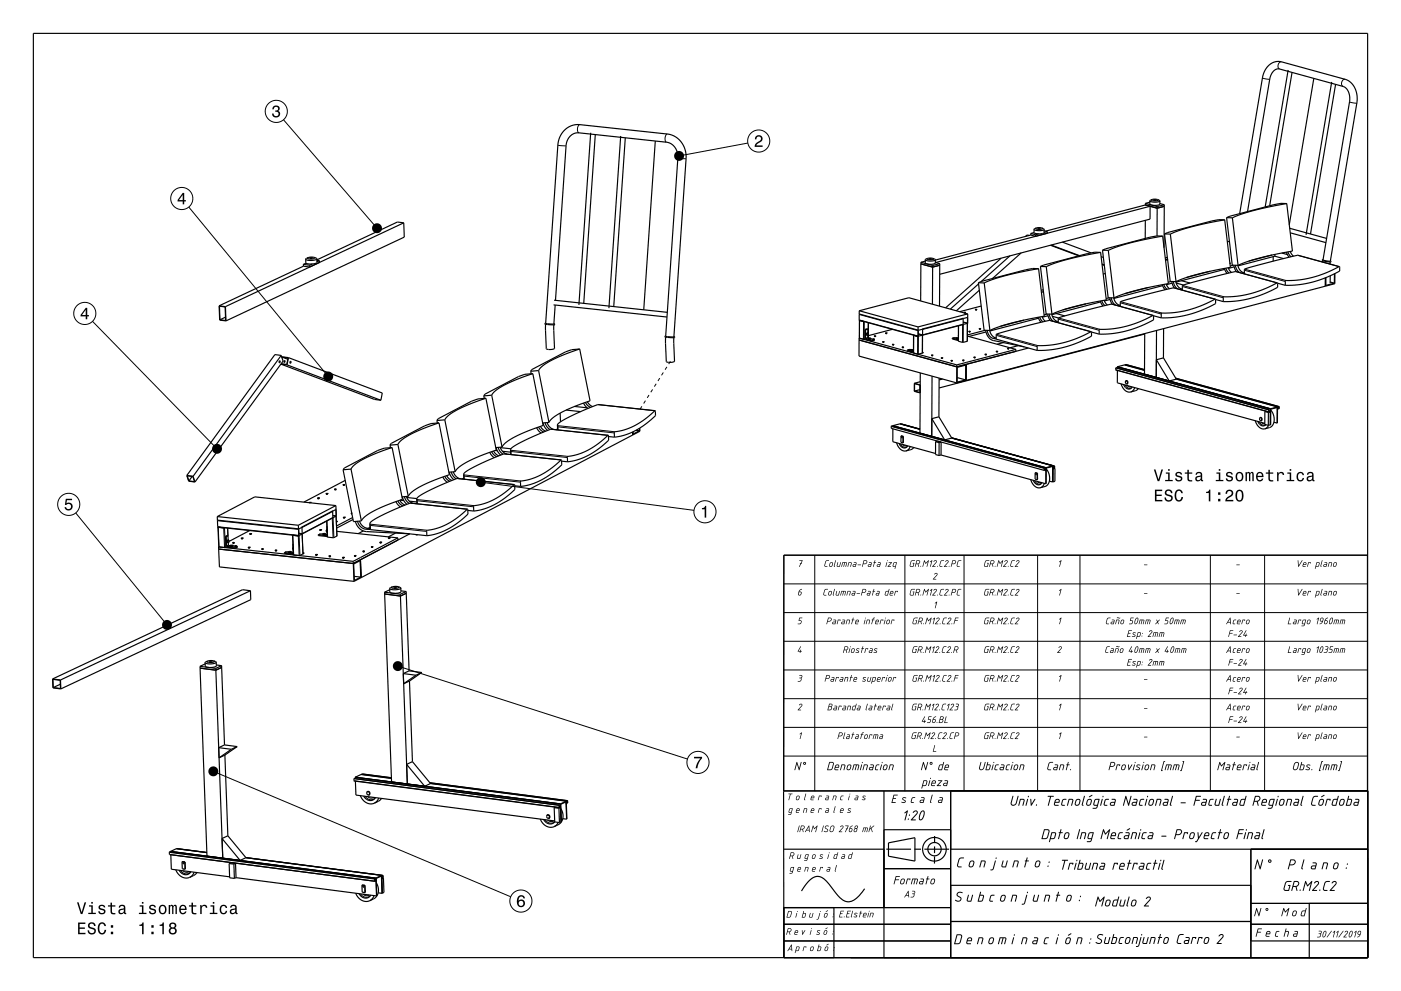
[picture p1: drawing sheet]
<svg xmlns="http://www.w3.org/2000/svg" width="420mm" height="297mm" viewBox="0 0 420 297" stroke-linecap="round" stroke-linejoin="round" font-family="sans-serif">
<g fill="none" stroke="#000" stroke-width=".35">
<path d="M10 10h400v277h-400zM177.1 39.8l-3.6 51.6M386.2 21l-6.9 41M387.3 21.7l-6.7 40M393.9 23.5l-7.4 43.9M399.2 24.6l-7.7 45.8M400.4 25.3l-7.5 44.8M178.5 40.3l-3.5 50.6M186.1 40.8l-3.6 51.6M187.5 41.3l-3.5 50.6M196.4 42.3l-3.4 50.5M345.4 59.8h1.6"/>
<path d="M345.4 59.8l-.2 .1a1.53 1.53 0 0 0 1.7 .3l.3-.2-.2-.2M345.4 59.8l-.7 .4M345.8 59.9l.8 .1zM347 59.8l.7 .4M90.9 79.2l1.9 .3M90.9 79.2l.1 .6M91 79.8l-25.3 11.9M91.8 78.9l-.9 .3M92.4 77.2l-.8 .5M92.8 79.5l.1 .5-1.9-.2M92.9 77.3h.8zM93.6 79.1l-.8 .4"/>
<path d="M94.2 77.1l.1 .3-.8 .2a1.03 1.03 0 0 1-1.3-.2l.2-.2M94.2 77.1l-1.8 .1M94.2 77.1l.8 .5M95 77.6v1.1l-1.4 .4a1.92 1.92 0 0 1-1.9-.4l-.1-1M95 77.6l-.4 .3-1.1 .1a1.91 1.91 0 0 1-1.9-.3M95 78l.7 .1M95.7 78.1l-.7 .4M95.7 78.1l.1 .6M121 66.8l-53.4 25.1M121 66.8l.2 4.3-53.5 25.1M121 66.8l-1.9-.3-24.1 11.4M276.1 79.1l-.1 11.1"/>
<path d="M276.1 79.1l3.5 1M276.1 78.6l3.5 1M276.1 78.6v.5M277.4 78.3l-1.3 .3M277.4 77.8v1a3.4 3.4 0 0 0 2.9 .2l.1-1.1M277.4 77.8a3.4 3.4 0 0 0 2.9 .2l.1-.1M278.1 77.4l1.6 .1M278.1 77.4l-.2 .2a1.76 1.76 0 0 0 1.8 .2l.2-.2-.2-.1M278.1 77.4l-.7 .4M278.5 77.6h.8zM279.6 79.6v.5M279.7 77.5l.7 .4"/>
<path d="M280.4 78.6l1.3 .4M280.5 78.7l64.3-16.9v3.9l-63.1 16.5M281.7 79.5l-2.1 .6M281.7 79.5v12.3M281.7 79l-2.1 .6M281.7 79v.5M300.1 77.4l-16.6 14.9M302.8 76.7l-8.6 7.7M306.1 75.8l-8.6 7.7M308.5 70.6l-.6-.2-.5 .5M309 70.4l-28.6 7.5M309 70l1.4 .3"/>
<path d="M309 70v.4M310 69.7a3.4 3.4 0 0 0 2.9 .1l.1-.1M310 69.7l-1 .3M310 68.7a3.4 3.4 0 0 0 2.9 .2l.1-.2M310 68.7v1M310.4 70.3v.5l-1.4-.4M310.7 68.3h1.6M310.7 68.3l-.2 .1a1.66 1.66 0 0 0 1.7 .3l.3-.2-.2-.2M310.7 68.3l-.7 .4M311.1 68.5h.8zM311.4 70.1l-1 .2M311.9 79.9l1.7 14.2 1.8 .1"/>
<path d="M311.9 79.9h1.8M312.3 68.3l.7 .4M313 68.7v1M313 69.2l1 .2M313.7 79.9l1.7 14.3M314 69.4l-1 .3M314 69.4v.5M314.9 73.5l8.5 3.2M315.1 73.4l8.5 3.2M318.5 72.6l8.6 3.2M330 75.6l1.7 14.3-10 2.1-3.8 1.1-2.5 1.1M330 75.6h-1.8l-2.1 .4-14.2 3.9"/>
<path d="M330 75.6l-10 2.1-4 1.3-2.3 .9M330.1 76.9l.7 .3M330.4 79.1l.6 .3M330.4 79.3l.7 .2M330.5 75l1.7 14.2 1.8 .1M330.5 75h1.8M332.3 75l1.7 14.3M343.4 66l-.1 5.5M343.4 61.4l3.5 1M343.4 61.4l-29.9 7.9M343.4 60.9l3.5 1M343.4 60.9v.5"/>
<path d="M344.7 60.2v.9a3.4 3.4 0 0 0 2.9 .2l.1-1.1M344.7 60.2a3.4 3.4 0 0 0 3 .1v-.1M344.7 60.6l-1.3 .3M346.9 62.4v8.3M346.9 61.9v.5M347.7 61l1.3 .4M348.6 70.8l1.7 14.2-10 2.1-3.8 1.1-2.5 1.1M348.6 70.8l-1.8-.1-2.1 .4-14.2 3.9M348.6 70.8l-10 2.1-3.8 1.1-2.5 1M349 61.8v12.4M349 61.8l-2.1 .6M349 61.4l-2.1 .5"/>
<path d="M349 61.4v.4M349.1 70.1l1.7 14.2 1.8 .1M349.1 70.1l1.8 .1M349.6 77.7l.1 .1M349.6 77.7l.1 .2M349.7 77.7h-.1M349.7 77.7h.3M349.7 77.7h.1M349.7 77.8h.2M349.7 77.9h.2M349.7 77.8v.1M349.9 77.8v.1"/>
<path d="M349.9 77.1l-.6 .2M350 77.9h-.3M350 77.7h.1M350 77.7v.1M350 77.8h-.1M350 77.9h-.1M350 77.8v.1M350.9 70.2l1.7 14.2M367.1 65.9l1.8 14.2-10 2.1-4 1.2-2.3 1M367.1 65.9l-1.7-.1-2.1 .4-13.2 3.5-1 .4M367.1 65.9l-9.9 2.1-3.8 1.1-2.5 1.1M367.7 65.2l1.7 14.3h1.8"/>
<path d="M367.7 65.2l1.8 .1M367.9 72.4l.7 .1M368.7 78.8v.1M368.7 78.9h.1M368.8 78.9h.1M368.8 78.9l-.1 .1M369.5 65.3l1.7 14.2M369.7 79.5l-.9 .2M369.9 79.5v.1M369.9 79.6l.7 1.8M370 80l-1.7 .4M370.3 79.5h.1"/>
<path d="M370.3 79.5l.5 1.2 .8 1M371.1 79.5l.7 1.6 1.2 .7M371.6 64l6.9-40.8 .5-1.6 .8-1.4 1.8-1.5 1.1-.3 1.1 .1 19.5 5.3a6.1 6.1 0 0 1 3.5 7.1l-8 47.4M374 63.4l6.7-39.8 .9-2 .9-.8 1.1-.1 19.1 5.2a4.1 4.1 0 0 1 1.9 4.6l-8 47.4M381.4 76.4l-7 1.9M381.7 76.9v1.4M382.2 76.8l2.6 .7M382.2 76.8l-11.1 2.9M382.2 76.2v.6M384.3 75.8l1.6 .5M385.6 75.6l.9 1.5M385.8 61l1.7 14.3-10 2.1-3.8 1.1-2.5 1"/>
<path d="M385.8 61l-1.8-.1-2.1 .4-13.2 3.5-1 .4M385.8 61l-10 2.1-3.8 1.1-2.5 1.1M386.1 75.5l.9 1.4M386.6 68.4l11.1 3.1M386.8 69.8l10.7 2.9M386.8 75.4l1 1.4M396.6 77.9l2.3 .4M396.6 78.1l-.1 .4M396.6 77.8l-.1 .3 1 .3 1.4 .1-.1-.3M398.8 78.5l-.1 .6M401.5 79.9l.1 1.3a31.9 31.9 0 0 1-16.3 4.3M401.5 79.9l-12.4-3.4-15.5 4-.5 .2-.1 1.4"/>
<path d="M401.5 79.9h-.1a33.4 33.4 0 0 1-16 4.3l-.1 1.3M65.7 91.7l.1 4.2 1.9 .3M65.7 91.7l1.9 .2M65.8 91.8l1.7 .2 .1 4.1-1.7-.3zM67.6 91.9l.1 4.3M67.6 95.1l-1.7 .7M163.6 97.2l.2 7.3 .8 .3 1-.1 .6-.3-.1-7.1M163.6 97l3.6-53.6 .5-1.9 .7-1.4 1-1.2 1.2-.9 1.4-.5 1.3-.2 26.8 2.9a6.7 6.7 0 0 1 5.6 7.3l-3.7 53.5-2.5-.2M163.6 96.9l-.2 .2 2.6 .1-2.5-.3M165.9 91.4l34.1 3.6M166 97.1l.1 .2M166 97.1h.1"/>
<path d="M166 97l.3 .2-.2 .1M166.1 90l33.9 3.6M166.1 97.1h-.1M166.4 91.4l-.4 5.7M166.5 90l3.2-46.4 .3-1.4 .6-1 1.3-1.1 1.5-.3 26.4 2.8a4.3 4.3 0 0 1 3.4 4.8l-3.6 53.4M257.6 93.1v1l17.6 4.8M257.6 93.1l17.6 4.9M257.6 93.1l14.9-3.9 17.6 4.9M257.6 94.1v1.9M257.6 96l1.5 .4M257.6 96v5.3M257.7 96h.1"/>
<path d="M257.6 96l17.7 4.8M258.9 96.4h.1M259.3 98.7l.9-.1v1.2M259.3 98.7l.2 2.7 1.9 .6v.2M259.3 98.7v2.9M259.8 99.8l-.1 .4M259.8 99.8l.1 .1M259.9 99.9l-.1 .3M260 99.9l.3 .1-.2 .5-.2-.2zM260.2 99.8l.1 .1M260.2 99.8l-.3 .1M260.2 99.8h-.4"/>
<path d="M260.3 99.9l-.1 .5M260.3 96.7v3.3M265.5 99.8v.1M265.5 99.8v.2M265.5 99.8h.1M265.5 99.8h.3M265.5 99.9h.2M265.5 100h.2M265.5 99.9v.1M265.7 99.9v.1M265.8 100h-.2M265.8 99.8h.1"/>
<path d="M265.9 99.8l-.2 .1M265.9 99.8l-.2 .2M267.5 98.7l-7.2 1.9M275.2 98.9l.1 1.9M275.2 98v.9M276.5 98.7h.1M276.5 98.7l-1.2 .3v1.7M276.5 98.6h.1M276.6 98.6h.1M276.6 98.7h.1M276.6 98.7v1.7l-1.3 .4M279.6 80.1l-.1 11.1"/>
<path d="M288.6 97.3h.2M288.6 97.3l-12 3.2M288.6 97.3h.1M288.6 95.4h.2l-12.3 3.2M288.7 97.2h.1M288.8 97.3h.1M288.8 97.2h.1M288.8 97.3h-.2M289.1 93.7v.1M289.1 93.6v.1M289.1 93.6h.3M289.1 93.6h.1"/>
<path d="M289.1 93.7h.2M289.1 93.8h.2M289.3 93.7v.1M289.4 93.8h-.3M289.4 93.6v.1M289.4 93.7h-.1M289.4 93.7l-.1 .1M290 95.1h.1M290 95.1v1.8l-1.2 .3M290.1 95.2l-1.3 .3-.1 1.7M290.1 96.8l-.1 5.5-1.4 .3-1.3-.3v-4.7M290.1 94.1l-.1 1"/>
<path d="M290.1 94.1l-14.9 3.9M290.5 99.4v.1M290.5 99.3v.2M290.5 99.3h.1M290.5 99.3l.2 .1M290.5 99.3h.3M290.5 99.5h.2M290.5 99.5h.3M290.7 99.4v.1M290.8 99.5h.1M290.8 99.3h.1M290.9 99.3l-.2 .1"/>
<path d="M290.9 99.3l-.2 .2M292.4 92.7l.1 .1M292.4 92.7l.1 .2M292.5 92.7h-.1M292.5 92.7h.3M292.5 92.8h.2M292.5 92.9h.2M292.5 92.8v.1M292.7 92.8v.1M292.8 92.9h-.3M292.8 92.7h.1M292.8 92.7v.1"/>
<path d="M292.8 92.8h-.1M292.8 92.8l-.1 .1M293.3 84.7l1.7 14.3h1.8M293.3 84.7l1.8 .1M293.4 85.1l-8.5 7.5M293.6 98.5h.1M293.6 98.5v.2M293.6 87l-6.9 6.1M293.6 98.5v.1M293.6 98.5h.3M293.6 98.7h.2M293.6 98.6h.2"/>
<path d="M293.6 98.6v.1M293.8 98.6v.1M293.9 98.7h-.3M293.9 98.5h.1M294 98.5l-.2 .1M294 98.6l-.2 .1M294 98.5v.1M294.2 91.7l-6.5 1.7M295.1 84.8l1.7 14.2M295.3 99l-5.3 1.4M295.5 99l.7 1.8 1.1 1.1 9.8 2.1M295.6 99.5l-5.2 1.3"/>
<path d="M295.9 99l.4 1.1 .6 .9 .6 .4 1.1 .2M296.7 99l.7 1.6 1.2 .7M307 95.9l-7 1.9M311.2 95.1l.9 1.5M311.3 95.4l-14.6 3.8M311.4 80.5l1.7 14.3-10 2.1-3.8 1.1-2.5 1M311.4 80.5h-1.8l-2.1 .3-13.2 3.5-1 .4M311.4 80.5l-10 2.1-3.8 1.1-2.5 1.1M311.7 95l.9 1.5M312.4 94.9l1 1.4M312.6 87.4l.1 .1M312.6 87.4l.1 .2"/>
<path d="M312.6 87.4h.1M312.7 87.4l.1 .1M312.7 87.4h-.1M312.7 87.5h.1M312.7 87.5v.1M312.7 87.6h.1zM312.8 86.8l-.7 .2M312.8 87.4h-.1M313.9 94.1l-.9 .3M314.1 94.1l.7 1.9M314.2 94.6l-1.7 .5M314.5 94.1v.1"/>
<path d="M314.5 94.2l.5 1.2 .8 .9M315.3 94.2l.8 1.6 1.1 .6M315.5 94.8l1.8 .5M316.6 94l2.6 .7M317.3 95.3l-.1 1.4M325.6 91.1l-7 1.8M327.1 99.4l.1 1.3a31.9 31.9 0 0 1-16.3 4.3M327.1 99.4l-12.4-3.4-15.4 4-.6 .2-.1 1.4M327.1 99.4h-.1a33.4 33.4 0 0 1-16 4.3l-.1 1.3M327.2 99.5l2.3 .6M329.8 90.2l.9 1.5M329.9 90.5l-14.6 3.8"/>
<path d="M330.3 90.1l.9 1.5M331 90l1 1.4M331.4 82l-.7 .1M332.5 89.2l-.9 .3M332.7 89.2l.7 2M332.8 89.7l-1.7 .5M333.1 89.3h.1M333.1 89.3l.5 1.3 .8 .8M333.9 89.3l.8 1.6 1.1 .6M343.2 100l-.1 12.1M344.2 86.2l-7 1.8M345.7 94.5l.1 1.4a31.9 31.9 0 0 1-16.3 4.2"/>
<path d="M345.7 94.5l-12.4-3.4-16 4.2M345.7 94.5h-.1a33.3 33.3 0 0 1-16 4.4l-.1 1.2M345.8 94.6l2.3 .7M346.7 99l-.1 14.1M348.4 85.3l.9 1.5M348.5 85.6l-14.6 3.8M348.8 98.5v8.8M348.9 85.2l.9 1.5M349.6 85.1l1 1.4M351.1 84.4l-.9 .2M351.3 84.4l.7 1.9M351.4 84.9l-1.7 .4"/>
<path d="M351.7 84.4h.1M351.7 84.4l.5 1.3 .8 .8M352.5 84.4l.7 1.5 1.2 .7M352.6 84.8l2.2 .6M354.2 84.1l2.5 .7M362.8 81.3l-7 1.8M364.3 89.7l.1 1.3a31.9 31.9 0 0 1-16.3 4.3M364.3 89.7l-12.4-3.5-15.5 4-.5 .3-.1 1.3M364.3 89.7h-.1a33.3 33.3 0 0 1-16 4.3l-.1 1.3M364.4 89.8l2.3 .6M367 80.5l.9 1.5M367.1 80.7l-14.6 3.9"/>
<path d="M367.5 80.4l.9 1.4M368.2 80.2l1 1.5M382.9 84.8l.1 1.3a31.9 31.9 0 0 1-16.3 4.3M382.9 84.8l-12.4-3.4-15.4 3.9-.6 .3-.1 1.3M382.9 84.8h-.1a33.3 33.3 0 0 1-16 4.3l-.1 1.3M383 84.9l2.3 .6M397.3 85.8l-107.7 28.2M397.3 83.3v2.5M397.5 83.2v2.3l2.5-.6M398.8 84.5l1.2 .4M398.8 82.7v2.2M400 82.1v2.8"/>
<path d="M400.2 82v3l-2.9 .8M83.8 108.2l.2 .1-.2 .4zM83.8 108.2l-.1 .5M84.3 106.5l.6 1.7-26.4 36.3M84.3 106.5l-1.9-.2-26.4 36.2M84.3 106.5l-26.4 36.2M84.6 107.1l1.7 .6M84.6 107.1v.3M84.6 107.1l1.8 .2-.4 1.9-1.7-.2M85.3 108.1l-.1 .5M86 109.4l-1.8-.3 28.1 10.6 1.9 .3M86 109.4l28.2 10.6"/>
<path d="M86.5 107.2l-1.9-.3-.1 .3M86.5 107.2l-.5 2.2M86.5 107.2l28.1 10.6-.4 2.2M87.1 108.3l-.1 .5M145 118.6l.2 .8M145.7 119.4l3.1 15.5-5.1 1.9-3.6 1.6-2.5 1.6-1.1 1.4M145.7 119.4l-2.4 .2-1.9 .6-10 5.3-.4 .5M145.7 119.4l-5.1 1.8-3.6 1.7-2.5 1.6-1.2 1.3M147.4 118.4l3.1 15.6M147.4 118.4l-2.4 .2M159.1 111.3l.1 .7M159.7 112l3.1 15.5-4.7 1.7-3.9 1.8-2.5 1.6-1.2 1.4"/>
<path d="M159.7 112l-2.3 .2-2 .7-10 5.2-.4 .5M159.7 112l-4.7 1.7-3.9 1.8-2.4 1.5-1.3 1.4M161.5 111.1l3.1 15.5M161.5 111.1l-2.4 .2M173.8 104.6l3.1 15.5-5.1 1.9-3.3 1.5-2.6 1.6-1.3 1.5M173.8 104.6l-2.4 .2-1.9 .7-10 5.2-.4 .6M173.8 104.6l-5.1 1.8-3.6 1.7-2.5 1.6-1.1 1.4M199.5 101l.2 7.4 .9 .2 1.1-.1 .5-.3-.2-7M199.6 100.7l-.3 .3 1.6 .2h1.3l-.2-.3M257.5 101.9l29.3 8M257.5 101.3v5.4l29.3 8.1M257.5 101.3l29.3 8.1"/>
<path d="M257.6 101.3l.1 .1M257.6 101.3h-.1M259.3 101.6l-.5 .1M259.3 101.6l2.1 .6M259.7 100.2l.2 .3M259.7 100.2h.1M259.8 100.2l.1 .2M259.9 100.4v.1M260.2 100.4v.8l.2 .1M260.2 100.4l-.3 .1M260.3 101.4l.1 .1M260.3 101.4l.1 .3"/>
<path d="M260.3 100.2v1.1M260.4 101.3l-.1 .1M260.4 101.3h.5M260.4 101.3h.1M260.4 101.7h.4M260.4 101.5h.4M260.4 101.5v.2M260.8 101.5v.2M260.9 101.6l-.5 .1M260.9 101.3h.1M261 101.3v.1M261 101.5l1.1 .3"/>
<path d="M261 101.4l-.2 .1M261 101.4l-.2 .3M261.7 101.6l.1 .1M261.7 101.6h.1M261.7 101.6h.3M261.8 101.7h.1M261.9 101.7h.1M262 101.8h.1M262 101.6h.1M262.1 101.6h.1M262.1 101.8v.2l-.7 .2M262.1 101.6l-.2 .1"/>
<path d="M262.1 101.8h-.1M262.1 101.6v.2M262.1 100.7l.3 .1M262.1 100.7l.1 .1M262.1 100.8h.1M262.2 100.7h-.1M262.2 100.7h.3M262.2 100.8l.2 .1M262.4 100.8v.1M262.5 100.8h-.3M262.5 100.7h.1M262.5 100.7l-.1 .1"/>
<path d="M262.5 100.7l-.1 .2M264.6 102.4l.1 .1M264.6 102.4l.1 .2M264.7 102.4h-.1M264.7 102.4h.3M264.7 102.4h.1M264.7 102.5h.2M264.7 102.6h.2M264.7 102.5v.1M264.9 102.5v.1M265 102.6h-.3M265 102.4v.1"/>
<path d="M265 102.5h-.1M265 102.5l-.1 .1M267.6 103.2v.1M267.6 103.2v.2M267.6 103.2h.1M267.6 103.2h.3M267.6 103.3h.2M267.6 103.4h.2M267.6 103.3v.1M267.8 103.3v.1M267.9 103.4h-.3M267.9 103.2h.1"/>
<path d="M267.9 103.2v.1M267.9 103.3h-.1M267.9 103.3l-.1 .1M270.5 104v.1M270.5 104v.2M270.5 104h.1M270.5 104h.3M270.5 104.1h.2M270.5 104.2h.2M270.5 104.1v.1M270.7 104.1v.1M270.8 104.2h-.2"/>
<path d="M270.8 104h.1M270.9 104.1h-.2M270.9 104.1l-.2 .1M272.1 104.9h.1M272.1 104.9l-.1 .2 1.8 .5M272.1 104.9l1.7 .5M273 104.8l.1 .1M273 104.8l.1 .3M273.1 104.8l-1 .1M273.1 104.8h.5M273.1 104.8h-.1M273.1 104.9l.4 .1"/>
<path d="M273.1 105.1l.4 .1M273.1 104.9v.2M273.5 105v.2M273.6 104.8h.1M273.6 105.1h-.5M273.7 104.8v.1M273.7 104.8h.1M273.7 104.9l-.2 .1M273.7 105h.1M273.7 104.9l-.2 .3M273.8 104.8v.1M273.8 104.8h.1"/>
<path d="M273.8 105h-.1M273.8 104.9v.1M273.9 100.5h.1M273.9 100.5v5.3M273.9 100.5l1.2 .3M274 100.5h.1M274.1 114.9v2.4l1.8 .5M274.1 114.9l1.8 .5M274.2 115l1.6 .4v2.2l-1.6-.4zM275.1 100.8h.2M275.2 100.8h.1M275.3 100.7h.1"/>
<path d="M275.8 116.8l-1.6 .4M275.9 114.4l-1.8 .5M275.9 111.8l-.1 18M276.5 105.8l-1.4 .3M276.5 100.5h.1M276.5 105.6h.1M276.6 100.5l-.1 5.3M276.6 105.6h.1M276.6 105.7v.1M276.6 100.3l-.1 .2M276.7 105.8h-.2M276.7 105.6l-.1 .1"/>
<path d="M276.7 105.6h.1M276.7 105.6v.1M276.7 105.7h-.1M276.7 105.8h-.1M276.7 105.7v.1M279.3 106.4v.1M279.3 106.4v.2M279.3 106.4h.3M279.3 106.4h.1M279.3 106.5h.2M279.3 106.6h.2M279.3 106.5v.1"/>
<path d="M279.4 112.7l-.1 18.1M279.5 106.5v.1M279.6 106.6h-.3M279.6 106.4h.1M279.6 106.4l.1 .1M279.7 106.5h-.2M279.7 106.6h-.2M279.7 106.5v.1M281.5 113.3v11.6M282.2 107.2l.1 .1M282.2 107.2v.2M282.2 107.2h.1"/>
<path d="M282.2 107.2h.3M282.2 107.4h.2M282.3 107.3h.1M282.3 107.3l-.1 .1M282.4 107.3v.1M282.5 107.4h-.2M282.5 107.2h.1M282.6 107.2h.1M282.6 113.6l-1.1 .3M282.6 107.3h-.2M282.6 107.4h-.2M282.6 107.3v.1"/>
<path d="M285.1 108l.1 .1M285.1 108l.1 .2M285.2 108h-.1M285.2 108h.3M285.2 108h.1M285.2 108.2h.2M285.2 108.1h.2M285.2 108.1v.1M285.4 108.1v.1M285.5 108.2h-.3M285.5 108h.1M285.5 108v.1"/>
<path d="M285.5 108.1h-.1M285.5 108.1l-.1 .1M285.5 101.4h.1M285.5 101.4v.2l1.8 .5M285.5 101.4l1.8 .5M286.2 101.2h.1M286.2 101.2l-.7 .2M286.3 101.2l.3 .1M286.6 101.3l.1 .1M286.6 101.3l.1 .3M286.7 101.2l-.1 .1M286.7 101.2h.5"/>
<path d="M286.7 101.2h.1M286.7 101.4h.4M286.7 101.6h.4M286.7 101.4v.2M286.7 101.6h.5h-.1M286.8 109.9v4.9M286.8 109.4v.5M287 113.2l2.5 .7M287 110.1l2.5-.7v4.5l-2.6 .6zM287.1 101.4v.2M287.2 101.2h.1M287.3 101.2l-.2 .2"/>
<path d="M287.3 100.6h.1M287.3 100.6v.1M287.3 100.5v.1M288.6 107.9l.2 .1M288.6 108.1h.1M288.6 107.9v.2M288.6 107.9h.1M288.6 107.9h.3M288.6 108.1h.2M288.8 108v.1M288.9 108.1h-.2M288.9 107.9h.1"/>
<path d="M288.9 107.9l.1 .1M289 108h-.2M289 108l-.2 .1M289.6 114l-2.8 .8M289.7 109.2l-.1 4.8M289.7 109.2l-2.9 .7M290 100.7l14.5 4M292 107.1h.1M292 107.1v.1M292 107v.1M292 107h.3M292 107h.1"/>
<path d="M292 107.1h.2M292 107.2h.2M292.2 107.1v.1M292.3 107.2h-.3M292.3 107v.1M292.3 107.1h.1M292.3 107.1h-.1M292.3 107.1l-.1 .1M295.3 106.2h.1M295.3 106.2l.1 .1M295.4 106.2h.3M295.4 106.2h-.1"/>
<path d="M295.4 106.2l.2 .1M295.4 106.3l.2 .1M295.4 106.2v.1M295.6 106.3v.1M295.7 106.3h-.3M295.7 106.2h.1M295.7 106.2l-.1 .1M295.7 106.2l-.1 .2M298.6 101.6l12.3 3.4M298.7 105.3v.1M298.7 105.3v.2M298.7 105.3h.1"/>
<path d="M298.7 105.3h.3M298.7 105.4h.2M298.7 105.5h.2M298.7 105.4v.1M298.9 105.4v.1M299 105.5h-.2M299 105.3h.1M299.1 105.3l-.2 .1M299.1 105.3l-.2 .2M300.8 102.7l-1.9 .5M302.1 104.4v.1M302.1 104.4v.2"/>
<path d="M302.1 104.4h.1M302.1 104.4h.3M302.1 104.5h.2M302.1 104.6h.2M302.1 104.5v.1M302.3 104.5v.1M302.4 104.6h-.3M302.4 104.4h.1M302.4 104.4v.1M302.4 104.5h-.1M302.4 104.6h-.1M302.4 104.5v.1"/>
<path d="M304.5 104.7l-17.7 4.7M304.5 104.7v.6M305.3 103.6l-2.5 .6M308.3 104.3l-18.6 4.9M334.5 110.2v.7l45.9 12.6M334.5 110.2l45.9 12.6M334.9 109.9l46 12.6M334.9 109.9v.4M335 111v3.7l44.2 12.2M336.1 115l.5 1.2 .7 .8 .9 .5h.7M336.8 115.3l.6 .8 .8 .5 .7-.1 .5-.5M337.1 109.4l6 1.6"/>
<path d="M337.1 109.4l-2.2 .5M337.5 114.2l.3-.1 .3 .2v.5l-.2 .2M337.5 109.3h.1M337.5 109.3l-.4 .1M337.6 109.3l5.5 1.5M337.6 114.1l.4 .4-.2 .5M337.6 114.1l-.2 .5 .4 .4M337.7 114.1h-.1M337.8 115h.1M337.8 114.1h-.2M337.9 115h.1M338 114.9l-.2 .1"/>
<path d="M340.2 116.2a1.88 1.88 0 0 1-1.3 1.3M341.3 116.5l-.7 .5-1.7 .5M343.2 100.1l-61.7 16.2M348.8 107.3l3.8 6.3M348.8 107.3l-2.1 .5 3.8 6.4 2.1-.6M352.5 113.3l30.9 8.5M352.6 113.6l30.4 8.4M116.9 133.4l.2 .8M117.5 134.1l3.2 15.6-5.1 1.8-3.6 1.7-2.5 1.6-1.2 1.3M117.5 134.1l-2.3 .2-1.9 .7-10 5.3-.4 .5M117.5 134.1l-5 1.9-3.6 1.6-2.4 1.5-1.3 1.5M119.3 133.2l3.1 15.5"/>
<path d="M119.3 133.2l-2.4 .2M131 126l.1 .8M131.6 126.7l3.1 15.6-4.7 1.7-4.1 1.9-2.4 1.5-1.1 1.3M131.6 126.7l-2.4 .2-1.9 .7-10 5.3-.4 .5M131.6 126.7l-4.7 1.8-3.9 1.7-2.6 1.7-1.1 1.3M133.3 125.8l3.2 15.6M133.3 125.8l-2.3 .2M146.8 135.6l1.4 1.6M147.4 135.4l.6 .8 .9 .7M148 135.2l.6 .8 .9 .6M148.4 135l.7 .1M148.7 134.1l.5 1.3 .9 1"/>
<path d="M149.4 134.1l.5 1.2 .9 .8M150 134l.7 1.3 1.2 .8M150 134.2l3.2 .3M150.5 134l-1.9 .1M150.6 135.2l2.5 .3M153.1 134.8l.1 1.4M153.1 134.8v1.4M160.9 128.2l1.3 1.6M161.4 128l.7 .9 .9 .6M162 127.8l.7 .9 .9 .5M162.8 126.8l.5 1.3 .9 .9M163.4 126.7l.6 1.2 .9 .8"/>
<path d="M164 126.6l.8 1.4 1.2 .7M164.6 126.6l-1.9 .2M167.1 127.4l.2 1.4M167.1 127.4l.1 1.4M167.2 128.5l-.5 .3M167.9 123.8l.1 2.6M168.2 137.8l.2 1.5a21.1 21.1 0 0 1-12.3 6.5M168.2 137.8l-17.1-1.8-8.9 3.9-2.4 1.3-.8 1M168.2 137.8v.1a21.4 21.4 0 0 1-12.1 6.4v1.5M168.4 138.2l1.7 .2M169.7 122.9l4.3 .5M172.2 121.8l3.8 .4"/>
<path d="M174.9 120.8l1.4 1.6M175.5 120.6l.6 .9 .9 .6M176.1 120.4l.6 .9 1 .5M182.2 130.5a21.4 21.4 0 0 1-12.1 6.4v1.5M182.3 130.5h.1M182.3 130.5l.2 1.4a21 21 0 0 1-12.4 6.5M182.3 130.5l-17.1-1.9-9 3.9-2.3 1.4-.8 .9M182.4 130.8l1.8 .2M189.7 129.5v.9M189.7 130.4l-81.4 42.7M190.6 129l1.1 .1M191.7 128.4v.7"/>
<path d="M191.7 129.1l-1.9 1v-.7M191.8 128.3v.9l-2.1 1.2M196.4 123.1l.1 1.4a21 21 0 0 1-12.3 6.5M196.4 123.1l-17.2-1.9-8.9 3.9-2.4 1.4-.8 .9M196.4 123.1h-.1a21.4 21.4 0 0 1-12.1 6.4v1.5M267.6 127.6l-.4 .1v.7l45.8 12.6M267.6 127.6h.1M267.6 127.6l45.9 12.6M267.7 128.5v3.9l12.8 3.5M268.8 132.7l.5 1.1 .7 .9 .8 .4h.8M269.5 132.9l.5 .8 .8 .5h.7l.6-.6M269.8 127l-2.1 .6"/>
<path d="M269.8 127l6 1.7M269.8 127l6 1.6M270.1 130.6l.6 .2M270.1 130.6l.7 .2M270.1 130.6v2l.6 .1M270.3 127.1h-.1M270.4 130.9l.1 .3M270.4 132.7h.1M270.7 130.8v1.9M270.8 132.1v.4M270.8 130.8h-.1M270.8 130.8l-.1 1.9"/>
<path d="M272.9 133.8a1.89 1.89 0 0 1-1.3 1.3M273.9 134.1l-.7 .6-1.6 .4M280.5 132.4v3.8l1 .3M280.5 132.4l1 .3M281.1 132.2l-.6 .2M281.5 124.9l-2.1 .6 3.8 6.3 2.1-.5M281.5 124.9l3.8 6.4M281.5 132.7l.6-.2v3.9M281.5 132.7v3.8M282.1 136.4l31.4 8.6M282.1 136.4l-.6 .1M285.3 131.2l30.9 8.5"/>
<path d="M285.3 131.3l30.4 8.3M315.7 139.6l-2.2 .6M315.7 139.6l-.1 4.8M315.7 139.6h.1M315.7 139.6l.4 .1M316.1 139.7v.5M316.2 139.7h-.1M316.2 139.7v.6M376.3 126.1l.5 1.1 .7 .9 .9 .4h.8M377.1 126.3l.4 .8 .7 .5h.7l.6-.3M377.8 125.2l.2-.1 .3 .3-.2 .7M377.8 125.2l.4 .3-.2 .6"/>
<path d="M377.8 125.2l-.2 .5 .4 .4M377.9 125.1v.1M378 126.1h.1M378 125.1l-.2 .1M378.1 126l.1 .1M378.3 126l-.3 .1M379.2 123.3v3.9l1 .3M379.2 123.3l1 .3M379.5 123.3h-.3M380.2 123.6v3.9M380.3 127.5l-.5 .6-.6 .4M380.4 122.8v.7"/>
<path d="M380.4 123.5h.1M380.4 123.3h.1M380.4 122.8h.1M380.4 122.8v.5M380.4 123.4h.1M380.7 123.4l.2 .1-.7 .1M380.8 127.3l-.6 .2M380.9 123.3l-.5 .2M380.9 122.5l-.1 .8-.3 .1M380.9 122.5l-.1 4.8M381 122.9l.8 1.4a2.85 2.85 0 0 1-1.2 3.9l-1.4 .3M381.9 126.5l.9 .3"/>
<path d="M382.8 126.8l.1-4.7-1.9 .5-.2 4.7M383 122l-.2 4.8M383 122l-2.1 .5M383 122.4l.4 .1M383.4 121.9h.1M383.4 121.9l-.3 .1-.1 .8M383.4 121.9v.6M383.4 121.8h.1M383.4 121.8l-.4 .3M383.4 121.8v.7M56 142.5l.6 1.7 1.9 .3M56 142.5l1.9 .2"/>
<path d="M56.1 142.6l1.7 .2 .5 1.6-1.7-.3zM57.6 142.8l-1 1.3M57.9 142.7l.6 1.8M65.1 154.8l.1 1.1M65.1 154.8l24.3 2.6M65.2 155.9l24.3 2.6M65.2 155.9l.1 2.1M65.3 158l24.3 2.6M65.3 158l1.8 .2M65.3 158l.3 5.9M65.3 158h.1M65.4 158h.1"/>
<path d="M67.2 158.2h-.1M67.3 158.2h-.2M68.3 158.3v2.3M74.9 159l-6.3 3.3M74.9 160h.1M74.9 160l.1 .1M74.9 159.9v.1M74.9 159.9h.1M75.3 159.9v.1M75.3 159.9h-.4M75.3 160h-.1M75.3 160l-.1 .1"/>
<path d="M89.4 157.4l.1 1.1M89.5 158.5l.1 2.1M90.5 158.1l-1 .5 .2 1.9M90.5 158h.1M90.5 158.1l.1 1.9-.9 .5M90.5 158.1h.1M90.5 158l.1 .1M90.6 159.9l.2 6.1M92.7 150.6l.3 .1M92.7 150.6v.1M92.7 150.6h.1M93 150.7h.1"/>
<path d="M93.1 150.6h.1M93.1 150.6h-.4M93.1 150.6l-.1 .1M93.1 150.6v.1M95.2 149.3h.1M95.2 149.3l.1 .2M95.3 149.2l-.1 .1M95.3 149.3v.2M95.6 149.3h-.3M95.6 149.3v.1M95.6 149.4l-.3 .1M95.6 149.2l.1 .1"/>
<path d="M95.6 149.4h-.3M95.6 149.2h-.3M95.7 149.3h-.1M95.7 149.3l-.1 .1M95.9 158.8l.1 .2M95.9 158.8h.1M95.9 158.7v.1M95.9 158.9h.3M96 158.8v.2M96 160h.1M96 160l.8 .1M96.2 158.8h-.2"/>
<path d="M96.2 158.8v.1M96.2 158.9l-.2 .1M96.3 158.7v.1M96.3 158.9h-.1M96.3 158.7h-.4M96.3 158.7l-.4 .1M96.3 158.8h-.1M96.3 158.8l-.1 .1M96.9 159.9l-.1 .1M96.9 159.9h.1M97.5 159.9h-.6M97.5 159.9h.1"/>
<path d="M97.5 159.9l.1 .1M97.6 160l-.2 .1M97.6 160l-.2 .3M97.8 148h.1M97.8 148v.1M97.8 148.1h.1M97.8 159.2l.3 .3M97.8 159.2h.2M97.8 159.2h.1M97.8 158.9v.3M97.9 158.9l-.1 .3M97.9 158.9h-.1"/>
<path d="M97.9 148v.1M97.9 158.8v.1M97.9 158.8h.1M98 157.7h.1M98 158.7l-.1 .1M98 159.2h.1M98 159.1v.1M98.1 148h-.2M98.1 148v.1M98.1 148.1h-.2M98.2 147.9h.1M98.2 148.1h-.4"/>
<path d="M98.2 147.9h-.4M98.2 147.9l-.1 .1M98.2 147.9l-.1 .2M99.6 153.2l.1 .1 .1-.2-9.3 4.9M99.7 155.3l-9.1 4.7M99.8 155.2h.1M99.8 155.2l-.1 .1M99.8 155.2l-.2 .1M100.3 146.6l.1 .1M100.3 146.6v.1M100.3 146.7l.1 .1M100.4 146.6h-.1"/>
<path d="M100.4 146.6h.1M100.4 146.7v.1M100.7 152.7h.1M100.7 152.7l-1 .5 .1 2M100.7 146.7h-.3M100.7 146.7v.1M100.7 146.8h-.3M100.7 152.6h.1M100.7 152.7v.1M100.7 152.6v.2M100.7 151.5v1.1M100.7 151.5l-11.3 5.9"/>
<path d="M100.7 151.5l-24.3-2.6-11.3 5.9M100.7 146.6h-.3M100.7 146.6h.1M100.7 152.8l.1 1.8M100.8 154.8h-.1M100.8 146.6l-.1 .1M100.8 146.6l-.1 .2M100.8 154.8l.2 5.8-.9 .5-2-.1-.2-4.8M100.8 154.6l-1 .6M100.8 154.6l-.1 .2M100.8 156.2l.2 .1M100.9 156.5h.1"/>
<path d="M100.9 156.4v.1M101 159.2l18.3 2M101 156.3h.1M101 156.4v.1M101 156.3l-.1 .1M101 156.3l-.1 .2M102.9 145.3h.1M102.9 145.3l.1 .2M102.9 140.8l3.1 15.5 2.3-.2M102.9 145.2v.1M102.9 155.1v.1M102.9 155.1h.1"/>
<path d="M102.9 155.2h.2M103 145.3v.2M103 155h.1M103 155l-.1 .1M103 155.1h.1M103 155.2h.3M103.1 155.1v.1M103.2 145.3h-.2M103.2 145.3v.1M103.2 145.4l-.2 .1M103.2 145.4h-.3M103.2 145.2h-.3"/>
<path d="M103.2 145.2h.1M103.3 145.2h.1M103.3 155.1h-.2M103.3 155.1v.1M103.3 155.2h-.2M103.3 145.3h-.1M103.3 145.3v.1M103.3 145.4h-.1M103.3 155l.1 .1M103.3 155.2h.1M103.3 155h-.3M103.3 155l-.3 .1"/>
<path d="M103.4 155.1h-.1M103.4 155.1l-.1 .1M103.5 144l-12.4 6.5M105.2 140.6l3.1 15.5M105.2 140.6l-2.3 .2M105.3 153.8l.1 .2M105.3 153.8l.1 .1M105.3 153.8h.1M105.4 153.9h.1M105.4 153.8h.1M105.4 154h.1M105.4 153.9v.1"/>
<path d="M105.4 153.8h-.1M105.7 155.1l-4.8 2.5M105.8 155.7l-4.9 2.6M106.6 156.3l1 1.9 1.7 1 13.5 .8M107.2 156.2v.1M107.2 156.3l.5 1.1 .9 .8 .9 .4 1.5 .1M107.8 156.2l.4 .9 .8 .8 .8 .4 1.1 .1M108.9 159.1l-1.5 .8M110.9 156.9l.1 1.8M110.9 156.9v1.5M110.9 158.1l-.5 .2M110.9 158.4l.1 .3"/>
<path d="M111 158.7h.1M111 158.7l17 1.8M118.6 159.8l-2.2 1.1M118.7 150.3l1.3 1.6M119.3 150.1l.5 .9 1 .6M119.8 149.9l.7 .9 .9 .6M119.9 149.9l1.2 .1M120.6 148.9l.6 1.3 .8 1M121.2 148.8l.6 1.2 .9 .9M121.8 148.8l.8 1.3 1.2 .7M121.9 149.1l3.1 .3M122.4 148.7l-1.8 .3"/>
<path d="M122.7 150.2l2.3 .2M122.8 160l-14.7 7.8M124.9 149.5l.2 1.5M124.9 149.5l.1 1.5M132.8 142.9l1.3 1.7M133.3 142.7l.7 .9 .9 .6M133.9 142.5l.7 1 .9 .5M134.7 141.5l.5 1.3 .9 1M135.3 141.5h.1M135.3 141.5l.5 1.2 1 .8M135.9 141.4l.7 1.3 1.3 .8M136.5 141.4l-1.9 .1"/>
<path d="M139 142.2l.1 1.4M139 143.3l-.4 .2M140.1 152.6l.2 1.5a21.1 21.1 0 0 1-12.3 6.4M140.1 152.6l-17.1-1.8-8.7 3.7-2.6 1.5-.8 .9M140.1 152.6a21.4 21.4 0 0 1-12.2 6.5l.1 1.4M140.2 153l1.8 .2M154.2 145.2l.1 1.5a21 21 0 0 1-12.3 6.5M154.2 145.2l-17.2-1.8-8.6 3.7-2.8 1.6-.7 .8M154.2 145.2h-.1a21.5 21.5 0 0 1-12.1 6.5v1.5M154.3 145.6l1.8 .2M309 143.7l.5 1.2 .7 .8 .8 .5h.8M309.8 143.9l.6 1 .7 .4 .7-.1 .5-.5"/>
<path d="M310.3 141.7l.7 .1M310.3 141.7v1.9l.6 .2M310.4 141.7h-.1M310.6 143.7h.2M310.6 142l.1 .2M311 143.1v.4M311 141.8l-.1 2M313.1 144.9a1.89 1.89 0 0 1-1.3 1.3M313.1 141l.4 .1M313.1 141h-.1M313.4 140.3l-.3 .1v.6M313.4 140.3h.1"/>
<path d="M313.5 140.3v.8M313.5 140.2l-.4 .1-.1 .7M313.5 140.2h.1M313.5 140.2v.8M313.5 141v.1M313.5 140.2v4.8M313.6 140.5l.9 1.5a2.85 2.85 0 0 1-1.2 3.8l-1.5 .4M314.6 144.2l.9 .3M315.5 144.5l.1-4.7-1.9 .5-.2 4.7M315.6 144.4l-.1 .1M315.7 140.4v.1M315.7 140.3l.1 .1"/>
<path d="M315.8 140.4h.1M316.1 140.4h.2M316.1 140.2l-.3 .2M316.2 140.3l-.5 .2M316.3 140.4l-.1 3.9-.6 .1M316.3 140.4l-.6 .2M65.5 163.9l.3 6 40.3 4.3M65.5 163.9l40.4 4.3M65.6 164.5l40.3 4.4 2.2-1.1M65.6 164.5v.1M65.6 163.9l2.1 .1M65.6 163.9h-.1"/>
<path d="M67.6 160.8l.7-.3 .1 1.3M67.6 160.8l.2 .1 .2 2.8 2.6 .3 .1 .3M67.6 160.8l.1 3.2M67.7 164l3 .3M68 162.3l.4 .4M68 162.3l.2 .1M68.1 162.4v.1M68.1 162v.3M68.1 161.9l-.1 .4M68.1 161.9l.2 .1M68.2 162.4l.2 .3M68.3 162l-.1 .4"/>
<path d="M68.4 162.6l.1 .8 .5 .1M68.5 161.9l.1 .2M68.5 161.9l-.2 .1M68.5 161.9h-.4M68.6 162.4l-.2 .3M68.6 162.4h.1M68.6 162.1h.1M68.6 162.1l-.1-.2-.2 .3 .1 .4 .2-.2M68.6 162.1v.3M69 163.5l.1 .1M69 163.5l.2 .4M69.1 163.5h-.1"/>
<path d="M69.1 163.5v.1M69.1 163.6h.1M69.2 163.6v.3M69.6 163.6h-.4M69.6 163.6v.2M69.6 163.8l-.4 .1M69.7 163.4l.1 .1M69.7 163.4l-.6 .1M69.7 163.4l-.6 .2M69.7 163.8h-.6M69.8 162.7h.1M69.8 162.7l.1 .1"/>
<path d="M69.8 163.5l-.2 .1M69.8 163.5l-.2 .3M69.8 163.6l1.4 .2v.2l-.5 .3M69.8 162.6v.1M69.9 162.7v.1M70.1 162.7h-.2M70.1 162.7v.1M70.1 162.8h-.2M70.2 162.8h-.3M70.2 162.6h-.4M70.2 162.6h.1M70.2 162.6l-.1 .1"/>
<path d="M70.2 162.6l-.1 .2M70.4 163.7h.3M70.4 163.7h.1M70.5 163.6l-.1 .1M70.7 163.7h.1M70.8 163.6h.1M70.8 163.6h-.3M70.9 163.6l-.2 .1M70.9 163.6v.1M72.3 161.3l.1 .1M72.3 161.3l.1 .2M72.4 161.3h-.1"/>
<path d="M72.4 161.3h.1M72.4 161.4v.1M72.7 161.3l-.3 .1M72.7 161.3v.2M72.7 161.5h-.3M72.7 161.4l-.3 .1M72.7 161.3h.1M72.7 161.3h-.3M72.8 161.3h-.1M72.8 161.3l-.1 .2M74.4 164.1h.2M74.4 164.1l.2 .1"/>
<path d="M74.5 164l-.1 .1M74.6 164.1v.1M74.8 164.1h-.2M74.8 164.1v.1M74.8 164.2h-.2M74.8 164.2h-.3M74.8 164l.1 .1M74.8 164h-.3M74.9 164.1h-.1M74.9 164.1l-.1 .1M75 160v.1M75.1 177l-2.4-.3-56.9 26.8"/>
<path d="M75.1 177l.1 2.7-57 26.8M75.1 177l-57 26.8M75.2 160h-.2M75.2 160v.1M75.2 160.1h-.2M75.3 160.1h-.4M78.5 164.5l.1 .1M78.5 164.5l.1 .2M78.5 164.5h.1M78.6 164.6v.1M78.8 164.5l-.2 .1M78.8 164.5v.2"/>
<path d="M78.8 164.7h-.2M78.9 164.6l-.4 .1M78.9 164.5h-.4M78.9 164.5h.1M78.9 164.5h-.1M78.9 164.5l-.1 .2M82.5 164.9l.1 .1M82.5 164.9l.1 .2M82.6 164.9h-.1M82.6 165v.1M82.8 165h-.2M82.8 165l.1 .1"/>
<path d="M82.9 165.1h-.3M82.9 164.9h-.3M82.9 164.9h.1M83 164.9l-.2 .1M83 164.9l-.1 .2M85.3 165.6l-.1 .3 2.7 .2M86.5 165.4l.2 .1M86.5 165.4l.2 .3M86.5 165.4l-.7-.1-.5 .3M86.6 165.3l-.1 .1M86.6 165.3h.1M86.7 165.5v.2"/>
<path d="M87.1 165.5h-.4M87.1 165.5v.2M87.1 165.7h-.4M87.2 165.3h-.6M87.2 165.3h.1M87.2 165.3l.1 .1M87.2 165.7h-.6M87.3 165.4l-.2 .1M87.3 165.4l-.2 .3M87.3 165.5l.6 .1M87.7 160.4l.3 5.9 1.9 .2 .9-.5M87.7 160.4l2 .2"/>
<path d="M87.7 160.4h.1M87.8 164.5l.1 .2M87.8 164.4l.1 .1M87.8 164.4v.1M87.8 160.4h.1M87.8 163l.1 2.9-2.6-.3M87.8 163h.1M87.8 164v.4M87.8 164h.1M89.6 160.6h-.1M89.7 160.5h.1M89.7 160.6h-.1"/>
<path d="M90.8 165.7l.2 .1M90.8 166h.1M91 165.8h-.1M91 165.8h.1M91 165.9l-.2 .1M94.6 166.2l.1 .1M94.6 166.2l.1 .2M94.7 166.2h-.1M94.7 166.3v.1M95 166.3h-.3M95 166.3v.1M95 166.4h-.3"/>
<path d="M95 166.2h.1M95 166.2h-.3M95.1 166.2l-.1 .1M95.1 166.2l-.1 .2M95.5 160.3l-.1 .2 2.7 .3M95.5 160.3h.1M95.5 160.3l2.5 .2M96 160l-.5 .3M96.8 160l.2 .1M96.8 160l.2 .3M97 160.1v.2M97.4 160.1h-.4"/>
<path d="M97.4 160.1v.2M97.4 160.3h-.4M97.5 160.3h-.6M97.6 160.2h.5M98.1 160.5h-.1M98.1 160.5h.1M98.7 166.7h.1M98.7 166.7l.1 .1M98.7 166.6v.1M98.8 166.7v.1M99 166.7h-.2M99 166.7v.1"/>
<path d="M99 166.8h-.2M99 166.6l.1 .1M99 166.8h-.3M99 166.6h-.3M99 166.6h.1M99.1 166.7h-.1M99.1 166.7l-.1 .1M102.7 167.1l.1 .1M102.7 167.1l.1 .2M102.7 167.1h.1M102.8 167.2v.1M103 167.1l-.2 .1"/>
<path d="M103 167.1v.2M103 167.3h-.2M103.1 167.1h.1M103.1 167.2l-.3 .1M103.1 167.1h-.4M103.1 167.1h-.1M103.1 167.1l-.1 .2M105.9 168.2l.2 6M106 169l2-1 .2 4.9-2 1.1zM106.2 172.7l2 .2M106.2 166.6h.2M106.2 166.6l.2 .1"/>
<path d="M106.3 166.5l-.1 .1M106.4 166.6v.1M106.6 166.6h-.2M106.6 166.6v.1M106.6 166.7h-.2M106.6 166.5h.1M106.6 166.7h-.3M106.6 166.5h-.3M106.7 166.5l-.1 .1M106.7 166.5l-.1 .2M108 167.8h.1M108.1 167.8l.2 5.3"/>
<path d="M108.3 173.1l-2.2 1.1M108.8 165.2l.1 .1M108.8 165.2l.1 .2M108.8 165.2h.1M108.9 165.3v.1M109.1 165.3h-.2M109.1 165.3v.1M109.1 165.4h-.2M109.2 165.4h-.3M109.2 165.2h-.4M109.2 165.2h.1M109.2 165.2l-.1 .1"/>
<path d="M109.2 165.2l-.1 .2M111.3 163.9h.2M111.3 163.9l.2 .2M111.4 163.8l-.1 .1M111.5 163.9v.2M111.7 163.9h-.2M111.7 163.9v.1M111.7 164l-.2 .1M111.7 164h-.3M111.7 163.8h-.3M111.7 163.8h.1M111.7 163.8l.1 .1"/>
<path d="M111.8 163.9h-.1M111.8 163.9l-.1 .1M113.9 162.6h.1M113.9 162.6v.1M113.9 162.7h.1M113.9 162.5v.1M114 162.6v.1M114.2 162.6h-.2M114.2 162.6v.1M114.2 162.7h-.2M114.3 162.7h-.3M114.3 162.5h.1"/>
<path d="M114.3 162.5h-.4M114.3 162.5l-.1 .1M114.3 162.5l-.1 .2M115.3 177.5l2.1 56.9 9.9 1.2M115.3 177.5l4.7 .6M115.3 178l4.7 .6M116.4 161.2l.1 .1M116.4 161.2v.1M116.4 161.3l.1 .1M116.5 161.2h-.1M116.5 161.2h.1M116.5 161.3v.1"/>
<path d="M116.8 161.3h-.3M116.8 161.3v.1M116.8 161.4h-.3M116.8 161.3l-.3 .1M116.8 161.2h.1M116.8 161.2h-.3M116.8 176.8l-1.5 .7M116.9 161.2l-.1 .1M116.9 161.2l-.1 .2M117.5 175.9l-.7 .5M118.1 176h.8zM119.3 161.2l-13.4 7"/>
<path d="M119.3 161.2v.6M119.4 175.8l-1.9 .1M119.4 175.8l.1 .3-.8 .2a1.02 1.02 0 0 1-1.3-.3l.1-.1M119.4 175.8l.8 .4M120 178.1v.5M120 178.6l2.1 56.4-.2-5.9M120.2 176.2l-.1 1.3-1.6 .3a1.56 1.56 0 0 1-1.6-.4l-.1-1M120.2 176.2l-.4 .4-1.1 .1a1.92 1.92 0 0 1-1.9-.3M120.2 177.1l1.6 .2M121.8 177.3l-1.8 .8M121.8 177.3v.5M121.8 177.8l.8 23.3"/>
<path d="M121.8 177.8l-1.8 .8M124.6 160.2l.5 .1M125.1 160.3h.1M410.1 166.4h-175.1v120.6v-15h50M60 199.7l4.7 .6M60 199.7v.5M61.5 199l-1.5 .7M62.2 198.1l-.7 .5M62.7 198.3l.9-.1zM64.1 198.1h-1.9M64.1 198.1l.1 .2-.8 .2a1.03 1.03 0 0 1-1.4-.2l.2-.2M64.1 198.1l.7 .4"/>
<path d="M64.8 198.5v1.1l-1.5 .4a1.83 1.83 0 0 1-1.8-.3v-1.1M64.8 198.5l-.4 .3-1 .2a1.94 1.94 0 0 1-1.9-.4M64.9 199.3l1.5 .2M66.4 199.5l-1.7 .8M66.4 199.5v.5M15.8 203.5l.1 2.7 2.3 .3M15.8 203.5l2.3 .3M15.9 203.6l2.1 .3 .1 2.4-2.1-.2zM18.1 205.1l-2.1 1M18.1 203.8l.1 2.7M60 200.2l4.7 .7M60 200.2l2.1 56.4"/>
<path d="M64.7 200.3v.6M64.7 200.9l2.1 56.3-.2-5.9M66.4 200l-1.7 .9M66.4 200l.9 23.3M120.9 201.9l.1 3M120.9 201.9l3.8 .5M122.6 201.1l-1.7 .8M122.6 201.1l3.8 .4M122.8 204.1l.8 24.2M122.8 204.1l-1.8 .8M124.7 202.4l-3.7 2.5M126.4 201.5l-1.7 .9"/>
<path d="M126.4 201.5l-3.6 2.6M65.6 224.1l.1 3M65.6 224.1l3.7 .5M67.3 223.3l-1.7 .8M67.3 223.3l3.8 .4M67.4 226.3l.9 24.2M67.4 226.3l-1.7 .8M69.3 224.6l-3.6 2.5M71.1 223.7l-1.8 .9M71.1 223.7l-3.7 2.6M106.1 233.3l.1 .8 61.5 8M106.1 233.3l61.6 8"/>
<path d="M106.1 233.3l61.5 8M106.4 233l1.8-.9 9.1 1.2M106.4 233l61.6 7.9M106.4 233l.1 .4M106.5 234.1l.2 4.2 59.6 7.7M108 238.5l.8 1.3 1 .8 1.2 .3 1.2-.2M108.3 232.1h.1M108.6 232l-.3 .1M108.6 231.9v.1M108.6 231.9l8.7 1.2M109 238.6l.7 .8 1.1 .5 .9-.1 .8-.8M110.1 237.3l.6 .3-.1 .6"/>
<path d="M110.1 237.3l-.1 .6 .6 .3M110.2 237.2l-.2 .2M110.2 237.2l.7 .3-.2 .7M110.3 237.2l-.2 .1M110.7 238.2h-.3M110.7 238.2h-.1M110.8 238.1l-.2 .1M113.5 239.2l-.5 .9-.8 .6M114.4 239.3l-.8 .7-1.4 .7M121.9 229.1l5.4 6.5M123.6 228.3l5.5 6.5M123.6 228.3l-1.7 .8"/>
<path d="M128.9 234.6l41.2 5.3M129.1 234.8l40.7 5.3M129.1 234.8l-1.8 .8M170.1 240l-.3 .2M170.1 239.9v.8M170.1 239.9v.1M234.9 237h175.1M265 237v50M285 237v50M51.1 255.2l-.3 .2v.7l61.9 8M51.1 255.2h.1M51.1 255.2l61.6 8 .2 5.3"/>
<path d="M51.1 256.1h.1M51.2 256.2l.2 4.3 17.4 2.3M52.9 254.3l-1.7 .9M52.9 254.3l9.1 1.2zM54.6 258.2l.8 .1M54.6 258.2l.9 .1M54.6 258.2v2.2l.9 .1M55 258.5l.1 .3M55.4 258.3l.1 2.2M55.5 258.3h-.1M55.5 258.3v2.2M55.5 259.8v.4"/>
<path d="M68.3 250.5l5.4 6.5-1.7 .9-5.4-6.6M68.3 250.5l-1.7 .8M68.7 258.8l.1 4.3 1.5 .2M68.7 258.8l1.4 .2M70.1 259l.2 4.3M70.6 258.7l-.5 .3M70.6 258.7l.2 4.3M70.6 258.7l-1.4-.1-.5 .2M73.7 257l41.1 5.4M162 245.5l.7 1.2 1.1 .9 1.1 .3 1.3-.2M163 245.6l.7 .9 .9 .4h.9l.8-.6M164 244.4l.4-.2 .4 .3v.6l-.4 .1"/>
<path d="M164.1 244.3l.6 .3-.2 .6M164.1 244.3l-.2 .7 .6 .2M164.2 244.2l-.1 .1M164.3 244.2h.1M164.3 244.2l-.2 .1M164.7 245.2h-.2M164.7 245.1h.1M164.8 245.1l-.3 .1M166.1 242.1l.2 4.2M166.1 242.1l1.5 .1M166.3 246.3l1.4 .2M166.5 241.9l-.4 .2"/>
<path d="M167.4 246.5l-.6 .7-.6 .5M167.6 242.2l.1 4.3M167.6 241.3l.1 .8M167.7 241.3v.6M167.7 241.3h-.1M167.7 241.9h.1M167.9 242h.1l-.4 .2M168 240.9v.9l-.3 .1M168 240.9l.2 5.4M168 241.8l-.3 .3M168.2 242.4v.1a3.3 3.3 0 0 1-.9 4.7l-1.1 .5M168.2 246.3l-.5 .2"/>
<path d="M168.7 245.4l1.2 .1M169.8 240.1l.1 5.4M169.8 240.1l-1.8 .8M169.8 240.7h.3M169.9 245.5l-.2-5.2-1.6 .8 .1 5.2M170.1 240.1l-.3 .1v.9M170.1 240.1v.6M170.1 240.1h.1M235 254.5h30M265 248.7h20M265.7 254.5h7.4M274.1 254.5h2"/>
<path d="M274.3 258.1l-7.9-1.5v-4l7.9-1.5v7M277.1 254.5h7.4M280.2 256.7l-.1 2.1M280.2 253.7v2M280.2 250.6v2.1M285 254.5h125M375 254.5v32.5M52.7 260.7l.8 1.3 1.1 .8 1.2 .4 1.1-.3M53.7 260.8l.8 .9 1 .4 .9-.1 .8-.7M55 260.4l.3 .1M58.2 261.4l-.5 .9-.8 .6M59 261.5l-.7 .8-1.4 .6"/>
<path d="M70.8 263l42.1 5.5M70.8 263l-.5 .3M106.6 267.7l.7 1.2 1.1 .9 1.3 .4 1.1-.2M107.6 267.8l.9 1 .9 .4 1-.2 .7-.7M108.5 265.3l.9 .1M108.5 265.3l.1 2.1 .8 .1M108.6 265.2l-.1 .1M108.6 265.2l.8 .1M108.9 265.6l.1 .3M108.9 265.5l.1 .3M108.9 267.4l.3 .1M109.4 265.4v2.1"/>
<path d="M109.4 265.3v.1M109.4 265.3l.1 1.7M109.5 266.8v.2M109.5 267l-.1 .5M109.5 267v.2M112.1 268.4l-.5 .9-.8 .7M112.6 263.3h.1M112.6 263.3l.1 .8M112.6 263.2h.1M112.6 263.2l.1 .1M112.7 264.1h.1M112.8 264.6l.1 .1a3.3 3.3 0 0 1-.9 4.7l-1.2 .6"/>
<path d="M113.4 267.6l1.1 .1M114.4 262.3l-2.1 1v.8v-.7l.3-.1M114.4 262.3l.2 5.4M114.4 263.2l.1 .1M114.5 263.3h.1M114.5 262.3v.8M114.5 262.3h-.1M114.5 262.4h.3M114.5 263.1h.1M114.5 263.2h.1M114.5 267.7l-.2-5.2-1.5 .8 .1 5.2M114.6 267.7h-.1"/>
<path d="M114.8 263.2h.2M114.8 262.4v.6l-.3 .2M114.8 262.4l.1 .7-.4 .2M114.8 262.4h.1M115 263.2l-.5 .2 .1 4.3M115 263.2l.1 4.3-.5 .2M235 277h50M250 272v15M259.2 266.4a7.1 7.1 0 0 1-4.9 3.9 5 5 0 0 1-3.8-2.8l-.7-.8a9.5 9.5 0 0 0-4-4 4 4 0 0 0-4 2.1l-1.5 2.2M265 260.3h20M285 276.2h90M285 265.3h90"/>
<path d="M375 277h35M375 270.7h35M392.5 270.7v16.3M235 282h50M375 282h35"/>
<circle cx="310.6" cy="142.1" r=".13"/>
<circle cx="55" cy="258.7" r=".15"/>
<circle cx="280.1" cy="254.5" r="3.5"/>
<circle cx="280.2" cy="254.5" r="2"/>
</g>
<g fill="none" stroke="#000" stroke-width=".3">
<path d="M384.2 18.5a1.19 1.19 0 0 0-1 .9 1.19 1.19 0 0 0 .4 1.3M85 35.9l28 32.5M173.8 37.4a1.55 1.55 0 0 0-.2 2.4M378.5 23.4l2.2 .3M403.3 23.8h-.1a1.18 1.18 0 0 0-1 .8 1.18 1.18 0 0 0 .5 1.3M404.6 30.5l2.2 .4M167.2 43.5l2.5 .2M200.1 40.2a1.56 1.56 0 0 0-.3 2.4M203.2 47.4l2.5 .1M224.2 42.9l-20.6 3.8M56.6 62.1l41.8 50.7M370.5 79.5h-.2"/>
<path d="M389 76.5l12.4 3.4M27.7 96.3l37.4 38.2M257.6 95.9l17.6 4.8M257.6 94.3l17.6 4.8M257.7 96.1v5.3M257.7 96h.1M258.9 96.4l-.1 5.3M258.9 96.3v.1M259.1 96.4v5.3M260.1 98.6l-.7 .2M260.2 98.7l-.7 .2M260.3 96.7v3.2"/>
<path d="M275.3 100l1.3 .4M276.4 98.7h.2M287.4 97.6v4.7M288.6 97.3l-.1 5.3M288.7 97.2l-12.1 3.1M288.7 95.6l-12.1 3.1M288.7 96.6l1.3 .3M288.7 96.5l1.3 .3M288.8 97.2h.1M288.8 97.3v5.3M289.9 95.2h.2M290 97v5.3"/>
<path d="M296.1 99h-.2M314.6 96l12.4 3.4M314.7 94.1l-.2 .1M317.1 96.4l-.6 .1M317.2 95.6l12.3 3.4M317.3 95.3l12.4 3.4M333.2 91.1l12.4 3.4M333.3 89.3h-.2M335.7 91.5l-.6 .1M335.8 90.7l12.3 3.4M335.9 90.4l12.4 3.4M351.8 86.3l12.4 3.4"/>
<path d="M351.9 84.4h-.2M354.3 86.6l-.6 .1M354.4 85.9l12.3 3.3M354.5 85.5l12.4 3.4M370.4 81.4l12.4 3.4M372.9 81.7l-.6 .2M373 81l12.3 3.4M373.1 80.7l12.4 3.4M194.6 118.4l-.6 .8M195.6 116.7l-.5 .8M196.7 115l-.5 .9M197.8 113.3l-.6 .9"/>
<path d="M198.9 111.6l-.6 .9M199.9 110l-.5 .8M201 108.3l-.5 .8M260.2 101.2l-.7 .1M260.3 101.3l-.8 .2M260.3 100.3v1M262.1 101.8l-.7 .2M262.1 101.9l-.7 .2M272.8 104.7l-.7 .2M273.9 100.5v5.3M274 100.5h.1M275.1 100.8v5.3"/>
<path d="M275.2 100.8h.1M275.3 100.1l1.2 .3M275.3 100.7v.1M275.3 100.8v5.3M276.5 100.5v5.3M286.3 101.2l-.8 .2M298.5 101.2l-.8 .2M298.6 100.5l12.3 3.4M298.7 100.2l12.4 3.4M334.5 110.8l45.9 12.6M337.2 109.3l5.9 1.7M337.3 115.4l1 .9 .5 .1 .5-.2"/>
<path d="M337.5 109.3l5.6 1.5M337.9 115.6l.7 .4 .6-.1M352.5 113.4l30.9 8.4M352.6 113.6l30.5 8.3M149.5 134.1h-.1M151.1 136l17.1 1.9M153.1 134.9l17.1 1.9M153.2 135.3l16.9 1.8M163.5 126.7h-.1M165.1 128.6l17.1 1.9M167.2 127.6l17.1 1.8M167.2 127.9l16.9 1.8"/>
<path d="M179.2 121.3l17.1 1.8M192.4 121.8l-.5 .8M193.5 120.1l-.5 .8M267.2 127.8l45.8 12.6M267.3 127.7l45.8 12.6M267.6 127.6l45.9 12.6M270 133l.9 1 1.1-.2M270.6 133.2l.6 .4 .7-.1M377.5 126.4l.9 .9h1M378.2 126.6l1 .4M380.4 123.2l.3 .1M380.4 123.2l.4 .1"/>
<path d="M380.4 123.4h.1M383.3 122h.1M22.7 153.7l27.4 33.6M65.2 156.1l24.3 2.6M65.3 157.9l24.3 2.6M65.4 158l.3 5.9M65.4 158h.1M66.4 158.1h.1M66.5 158.1h.1M67.1 158.2l.2 5.9M67.3 158.2l.3 5.9M68.2 158.3l.1 2.2"/>
<path d="M89.6 159.8l1 .1M89.6 159.9l1 .1M90.4 158.1h.1M96 160l-.5 .3M98 156.1l.2 4.9M99.6 155.3l.3 5.9M99.7 153.3l-9.1 4.8M99.8 155.1l-9.2 4.8M99.8 154.5l1 .1M99.8 154.6l.9 .1M99.8 155.2h.1M99.8 155.2l.3 5.9"/>
<path d="M100.6 152.8h.1M100.7 154.8l.3 5.9M107.3 156.2l-.1 .1M110.3 158.3l-.5 .3M110.9 157.1l17.2 1.8M111 157.5l16.9 1.8M121.3 148.8l-.1 .1M122.9 150.8l17.2 1.8M125 149.7l17.1 1.8M125.1 150.1l16.9 1.8M135.4 141.5h-.1M137 143.4l17.1 1.8"/>
<path d="M139.1 142.3l17.1 1.9M139.1 142.7l16.9 1.8M144.1 144.5l64 8.4M310.2 144.1l1 .9 1-.1M310.8 144.3l.6 .4 .7-.1M313.4 140.3h.1M315.7 140.2l.4 .1M315.7 140.1l.4 .1M315.7 140.3l.1 .1M68.3 160.5l-.6 .3M68.4 160.6l-.6 .3M68.5 163.4l-.6 .3"/>
<path d="M68.6 163.5l-.6 .3M71.1 163.8l-.6 .2M71.2 163.9l-.5 .3M85.9 165.3l-.6 .3M87.8 160.4l.2 5.9M87.8 160.4h.1M87.9 165.8l-.1 .1M88.7 160.5h.1M88.8 160.5h.1M89.4 160.6l.3 5.9M89.6 160.5h.1M89.7 160.6l.2 5.9"/>
<path d="M90.6 160.1l.2 5.9M98.1 160.5h-.1M235 166.4h174.9v70.7h-174.9zM235 175h174.9M244.3 166.4v70.7M271.3 166.4v70.7M289 166.4v70.7M311.1 166.4v70.7M323.8 166.4v70.7M362.8 166.4v70.7M379.1 166.4v70.7M119.3 199.6l86.8 27.9"/>
<path d="M235 183.6h174.9M235 192.2h174.9M235 200.8h174.9M235 209.4h174.9M235 218h174.9M64 231.2l89.1 37.6M106.1 234l61.5 8M108.3 232.1l9 1.2M108.6 232l8.7 1.1M109.5 238.6l.7 .7 .8 .4 .8-.1 .7-.6M110.2 238.7l.9 .5 1-.2M128.9 234.6l41.2 5.4"/>
<path d="M129 234.8l40.8 5.3M235 226.6h174.9M50.8 255.5l61.5 8M50.8 255.3l61.5 8M51.1 255.2l61.5 8M163.4 245.7l.7 .7 .7 .3 .8-.1 .7-.4M164.1 245.8l.9 .4 1-.2M167.7 241.7l.3 .1M167.7 241.8h.3M167.7 241.9h.1M170 240.1h.1M54.1 260.9l.7 .7 .8 .3 .9-.1 .7-.5"/>
<path d="M54.9 261l.9 .4 .9-.2M108.1 267.9l.6 .6 .9 .4 .8-.1 .7-.5M108.8 268l.9 .4 1-.2M112.5 263.3h.1M114.5 262.9l.3 .1M114.5 263h.3M114.5 263.2h.1"/>
<circle cx="82.8" cy="33.4" r="3.3"/>
<circle cx="54.5" cy="59.5" r="3.3"/>
<circle cx="227.5" cy="42.3" r="3.3"/>
<circle cx="25.4" cy="93.9" r="3.3"/>
<circle cx="20.6" cy="151.2" r="3.3"/>
<circle cx="211.3" cy="153.4" r="3.3"/>
<circle cx="209.2" cy="228.5" r="3.3"/>
<circle cx="156.2" cy="270" r="3.3"/>
</g>
<g fill="#000">
<path d="M81.9 31.9a1.01 1.01 0 0 1 1.6-.2 1.01 1.01 0 0 1-.1 1.6 1.12 1.12 0 0 1 .4 1.5 1.12 1.12 0 0 1-1.6 .3l-.6-.5v-.6h.4a.72 .72 0 0 0 .7 .9 .72 .72 0 0 0 .7-.8 .72 .72 0 0 0-.9-.6v-.4a.62 .62 0 0 0 .8-.4 .62 .62 0 0 0-.4-.8 .62 .62 0 0 0-.8 .5v.4h-.5z" fill-rule="evenodd"/>
<path d="M226.6 40.8a1.18 1.18 0 0 1 1.9 .3 1.18 1.18 0 0 1-.9 1.7l-.9 .8h1.9v.4h-2.4a2.76 2.76 0 0 1 1.8-2 .69 .69 0 0 0-.5-1.1 .69 .69 0 0 0-.7 .9h-.5z" fill-rule="evenodd"/>
<path d="M54.8 57.8l-1.6 2.1v.5h1.6v.8h.4v-.8h.5v-.4h-.5v-2.2zM54.8 58.4v1.6h-1.1z" fill-rule="evenodd"/>
<path d="M25.7 92.3l-1.5 2.1v.4h1.5v.9h.5v-.9h.5v-.4h-.5v-2.1zM25.7 92.8v1.6h-1.1z" fill-rule="evenodd"/>
<path d="M19.7 149.5h1.9v.4h-1.5l-.2 .9a1.21 1.21 0 0 1 1.8 .6 1.21 1.21 0 0 1-.8 1.6 1.21 1.21 0 0 1-1.5-1h.4a.8 .8 0 0 0 1.2 .4 .8 .8 0 0 0 .1-1.3 .8 .8 0 0 0-1.2 .2h-.4z" fill-rule="evenodd"/>
<path d="M210.4 152.3a.77 .77 0 0 0 1-.7h.3v3.5h-.4v-2.5h-.9z" fill-rule="evenodd"/>
<path d="M346.2 146.8v3.5h2.3v-.5h-1.8v-1.2h1.6v-.4h-1.6v-1h1.7v-.4zM349.5 147a1.09 1.09 0 0 0-.2 1.3 1.09 1.09 0 0 0 1.3 .5 .64 .64 0 0 1 .4 .9 .64 .64 0 0 1-1 .2l-.5-.8h-.4a1.21 1.21 0 0 0 1.5 1.3 1.21 1.21 0 0 0 .7-1.8l-.8-.3a.71 .71 0 0 1-.8-.7 .7 .7 0 0 1 .7-.5 .7 .7 0 0 1 .6 .7h.5a1.19 1.19 0 0 0-.7-1.1 1.19 1.19 0 0 0-1.3 .3zM352.5 147.1a2.03 2.03 0 0 0 .9 3.3 1.32 1.32 0 0 0 1.3-1.4h-.5a.82 .82 0 0 1-1.1 .8 1.82 1.82 0 0 1 .3-2.7l.5 .2 .2 .5h.5a1.19 1.19 0 0 0-.8-1.1 1.19 1.19 0 0 0-1.3 .4z" fill-rule="evenodd"/>
<path d="M345.9 140.7l1.1 3.5h.5l1.2-3.5h-.5l-.9 3-.9-3zM349.5 141.6v.4h.7v1.8h-.9v.4h2.3v-.4h-1v-2.2zM350.2 140.6v.5h.5v-.5zM352.6 141.6l-.2 .3a.96 .96 0 0 0 1.2 1.2l.3 .1a.6 .6 0 0 1-.5 .8 .6 .6 0 0 1-.7-.6h-.4a1.03 1.03 0 0 0 1.3 .9 1.03 1.03 0 0 0 .7-1.4l-1.4-.5a.54 .54 0 0 1 .4-.7 .54 .54 0 0 1 .6 .5h.5a1.09 1.09 0 0 0-1.8-.6zM356 140.8v.8h-.8v.4h.8v1.8a1.05 1.05 0 0 0 1.4 .5v-.4a.68 .68 0 0 1-1-.4v-1.5h1v-.4h-1v-.8zM358.7 141.6l-.3 .7h.4a.55 .55 0 0 1 .7-.5 .55 .55 0 0 1 .4 .7l-.2 .1a.91 .91 0 0 0-1.3 .5 .91 .91 0 0 0 .7 1.2l.9-.4 .1 .3h.6v-.3l-.3-.1v-1.6a1.02 1.02 0 0 0-1.7-.6zM358.9 143.2l1.1-.4a.77 .77 0 0 1-.2 .9 .77 .77 0 0 1-.9 .1zM364.7 141.6v.4h.7v1.8h-.9v.4h2.2v-.4h-.9v-2.2zM365.4 140.6v.5h.4v-.5zM367.8 141.6l-.2 .3a.96 .96 0 0 0 1.2 1.2l.3 .1a.6 .6 0 0 1-.5 .8 .6 .6 0 0 1-.7-.6h-.4a1.03 1.03 0 0 0 1.3 .9 1.03 1.03 0 0 0 .6-1.4l-1.3-.5a.54 .54 0 0 1 .4-.7 .54 .54 0 0 1 .6 .5h.5a1.09 1.09 0 0 0-1.8-.6zM370.7 141.8a1.45 1.45 0 0 0-.2 1.7 1.45 1.45 0 0 0 1.6 .7 1.45 1.45 0 0 0 .7-1.8 1.45 1.45 0 0 0-1.7-.9zM371.1 142.1a.67 .67 0 0 1 .7-.3 .67 .67 0 0 1 .5 .6 .93 .93 0 0 1 0 1.1 .93 .93 0 0 1-1 .3 1.37 1.37 0 0 1-.2-1.7zM373.4 141.5v2.7h.4v-1.8l.2-.6h.3l.1 .3v2.1h.4v-2.1l.4-.3 .2 .5v1.9h.5v-1.9a.69 .69 0 0 0-.6-.9l-.5 .4-.5-.4-.5 .4v-.3zM376.8 141.8a1.45 1.45 0 0 0-.2 1.6 1.45 1.45 0 0 0 1.4 .8l.7-.8h-.4l-.6 .5a.76 .76 0 0 1-.7-.9h1.8a1.16 1.16 0 0 0-.5-1.4 1.16 1.16 0 0 0-1.5 .2zM377.2 142l.2-.2a.67 .67 0 0 1 .7 .1 .67 .67 0 0 1 .2 .7h-1.3zM380.2 140.8v.8h-.7v.4h.7l.1 1.8a1.05 1.05 0 0 0 1.4 .5v-.4a.68 .68 0 0 1-1-.4v-1.5h1v-.4h-1v-.8zM382.9 141.5v2.7h.4v-1.5a.66 .66 0 0 1 .4-.8 .66 .66 0 0 1 .8 .2v.2h.5a.89 .89 0 0 0-.7-.9 .89 .89 0 0 0-1 .6v-.5zM385.9 141.6v.4h.7v1.8h-.9v.4h2.3v-.4h-.9v-2.2zM386.6 140.6v.5h.5v-.5zM389 141.8a1.45 1.45 0 0 0-.3 1.7 1.45 1.45 0 0 0 1.6 .7l.5-.5 .1-.5h-.4l-.4 .7a1.01 1.01 0 0 1-1-1.1 1.01 1.01 0 0 1 1-1l.4 .6h.4a1.09 1.09 0 0 0-.7-1 1.09 1.09 0 0 0-1.2 .4zM392.1 141.6l-.3 .7h.4a.55 .55 0 0 1 .7-.5 .55 .55 0 0 1 .4 .7l-.2 .1a.91 .91 0 0 0-1.3 .5 .91 .91 0 0 0 .7 1.2l.9-.4 .1 .3h.6l-.3-.6v-1.4a1.02 1.02 0 0 0-.7-.8 1.02 1.02 0 0 0-1 .2zM392.3 143.2l1.1-.4a.77 .77 0 0 1-.2 .9 .77 .77 0 0 1-.9 .1z" fill-rule="evenodd"/>
<path d="M361.6 147.4v.4h.8v2.5h.4v-3.6h-.3a.77 .77 0 0 1-.9 .7zM365.2 149.5v.8h.7v-.8zM365.2 147.5v.8h.7v-.8zM367.7 147.1l-.3 .9h.5a.7 .7 0 0 1 .5-.8 .7 .7 0 0 1 .8 .5 .7 .7 0 0 1-.5 .8l-.3 .2a1.63 1.63 0 0 0-1.1 1.6h2.4v-.5h-1.9l.9-.8a1.17 1.17 0 0 0 .9-1.6 1.17 1.17 0 0 0-1.9-.3zM370.7 147.2a2.01 2.01 0 0 0 .9 3.2 2.03 2.03 0 0 0 .9-3.2 1.11 1.11 0 0 0-1.8 0zM371.2 147.2h.7a2.38 2.38 0 0 1 0 2.7h-.7a2.37 2.37 0 0 1 0-2.7z" fill-rule="evenodd"/>
<path d="M239.6 177.5l-.2 .6 .4 .2 .3-.7zM239.7 176.8l.7-.3-.7 .7 .5 .2 .1 .3-.2 .6-.5 .2-.4-.5z" fill-rule="evenodd"/>
<path d="M239.6 167.9l1 .1-.3 .8 .1 .2h-.2l-.6 .9 .3-.9-.1-.2h.2l.4-.7h-.7z" fill-rule="evenodd"/>
<path d="M247.3 176.7l.9-.1-.9 .4-.3 1.1 .7 .2v.2h-.6l-.3-.3zM248.6 177.2l.5-.1 .3 .2-.2 .9-.3 .3h-.4l-.2-.3zM248.7 177.4l-.2 .7 .2 .2 .3-.2 .2-.6-.1-.2zM250.1 176.5l.2 .1-.4 1.9-.2-.3zM250.8 177.1l.2 .1-.2 1.1h.5l.3-1.2 .2 .1-.4 1.3h-.6l-.3-.2zM252.2 177.1l1.3 .1-.2 1.3-.2-.1 .2-1.1h-.3l-.4 1.2 .2-1.2h-.4l-.3 1.1h-.2zM254.1 177.1l.9 .2-.3 1.2-.1-.1 .1-1.1h-.4l-.4 1.1h-.1zM255.7 177.1h.6l.2 .2-.3 1.2h-.7l-.2-.2 .2-.5 .7-.1 .1-.4zM255.6 178l-.1 .3h.6l.1-.4zM256.8 177.8l1 .1-.9 .1zM258.6 176.5h.8l.3 .6-.4 .5-.8 .1-.3 .8zM258.8 176.7l-.2 .8 .6-.1 .2-.6zM260.2 177.1l.8 .2-.3 1.2-.8-.2 .1-.5 .8-.1v-.4zM260.1 178v.3h.5l.1-.4zM261.9 176.5l.2 .1-.1 .5 .4 .1-.5 .1-.4 1.2 .2-1.2-.2-.1 .3-.1zM262.9 177.1l.8 .2-.3 1.2-.9-.2 .2-.5 .8-.1v-.4zM262.8 178v.3h.5l.1-.4zM265.5 177.2l.8-.1 .3-.6-.5 2-.9-.2zM265.7 177.4l-.3 .8 .6 .1 .3-1zM267.1 177.4l-.1 .3h.6v-.4zM267 177.2l.5-.1 .3 .2v.6h-.9v.2l.7 .2v.2l-.9-.2zM268.4 177.1l.8 .1-.2 .3v-.2h-.5l-.4 1.2z" fill-rule="evenodd"/>
<path d="M247.6 168.1l.9-.1-.9 .4-.3 1.1 .7 .2v.2h-.6l-.3-.3zM248.9 168.6l.5-.1 .3 .3-.2 .8-.3 .3h-.4l-.2-.3zM249 168.8l-.2 .7 .2 .2 .3-.2 .2-.6zM250.4 167.9l.2 .1-.4 1.9-.2-.3zM251.1 168.5l.2 .1-.3 .9 .2 .2h.4l.3-1.2 .2 .1-.4 1.3h-.6l-.3-.2zM252.5 168.5l1.3 .1-.2 1.3-.2-.1 .2-1.1h-.3l-.4 1.2 .2-1.2h-.4l-.3 1.1h-.2zM254.4 168.5l.9 .2-.3 1.2-.1-.1 .1-1.1h-.4l-.3 1.1h-.2zM256 168.5h.5l.3 .2-.3 1.2h-.7l-.2-.2 .2-.5 .7-.1 .1-.4zM255.9 169.4l-.1 .3h.6l.1-.4zM257.1 169.2l1 .1-.9 .1zM258.9 167.9h.8l.3 .6-.4 .5-.8 .1-.3 .8zM259.1 168.1l-.2 .8 .7-.1 .2-.6zM260.5 168.5l.8 .2-.2 1.2-.9-.2 .2-.5 .7-.1v-.4zM260.4 169.4v.3h.5l.1-.4zM262.2 167.9l.2 .1-.1 .5 .4 .1-.5 .1-.4 1.2 .2-1.2-.2-.1 .3-.1zM263.2 168.5l.8 .2-.3 1.2-.8-.2 .1-.5 .8-.1v-.4zM263.1 169.4v.3h.5l.1-.4zM265.8 168.5l.2 .1-.5 1.3zM265.9 168.1a.15 .15 0 0 1 .3 0 .15 .15 0 0 1-.3 0zM266.4 168.5h1l-1 1.2h.7v.2l-1-.1 1-1.1h-.6zM267.9 168.6h1l-.6 1.9v-.6h-.5l-.2-.3zM268 168.8l-.2 .8 .6 .1 .3-1z" fill-rule="evenodd"/>
<path d="M273.2 168.1l1.1-.1-.9 .1-.2 .3-.3 1 .2 .3h.6l.2-.8-.3-.2h.5l-.3 1.2h-.8l-.3-.3zM274.8 167.9h.7l.3 .3-.1 .5-.4 .4 .2 .8-.4-.8h-.4l-.2 .7h-.2zM274.9 168.1l-.2 .8 .7-.1 .2-.6zM275.9 169.8a.15 .15 0 0 1 .3 0 .15 .15 0 0 1-.3 0zM277.1 167.9l.4 .8 1-.7-.6 1.9-.1-.1 .4-1.5-.7 .7-.4-.7-.4 1.5h-.2zM278.8 168.3l.7-.4-.6 2 .3-1.6-.3 .2zM279.9 168.1l.6-.2 .3 .3-.1 .4-.9 1.1h.6v.2l-1-.1 1.3-1.4-.3-.3-.5 .3zM280.9 169.8a.15 .15 0 0 1 .3 0 .15 .15 0 0 1-.3 0zM282.1 168.1l.9-.1-.9 .4-.3 1.1 .7 .2v.2h-.6l-.3-.3zM283.5 168.1l.6-.2 .3 .3-.1 .4-1 1.1 .7 .1-1 .1 1.2-1.5-.3-.3-.5 .3zM284.4 169.8a.15 .15 0 0 1 .3 0 .15 .15 0 0 1-.3 0zM285.5 167.9h.8l.3 .6-.3 .5-.9 .1-.3 .8zM285.7 168.1l-.2 .8 .7-.1 .2-.6zM287.2 168.1l1-.1-.9 .4-.3 1.1 .7 .2v.2h-.6l-.3-.3z" fill-rule="evenodd"/>
<path d="M273.2 176.7l1.1-.1-.9 .1-.2 .3-.3 1 .2 .3h.6l.2-.8-.3-.2h.5l-.3 1.2h-.8l-.3-.3zM274.8 176.5h.7l.3 .3-.1 .5-.4 .4 .1 .8-.3-.8h-.4l-.2 .7h-.2zM274.9 176.7l-.2 .8 .7-.1 .2-.6zM275.9 178.4a.15 .15 0 0 1 .3 0 .15 .15 0 0 1-.3 0zM277.1 176.5l.4 .8 1-.7-.6 1.9-.1-.1 .4-1.5-.7 .7-.4-.7-.4 1.5h-.2zM278.8 176.9l.7-.4-.6 2 .3-1.6-.3 .2zM279.9 176.7l.6-.2 .3 .3-.1 .4-.9 1.1h.6v.2l-1-.1 1.3-1.4-.3-.3-.5 .3zM280.9 178.4a.15 .15 0 0 1 .3 0 .15 .15 0 0 1-.3 0zM282.1 176.7l.9-.1-.9 .4-.3 1.1 .7 .2v.2h-.6l-.3-.3zM283.5 176.7l.6-.2 .3 .3-.1 .4-1 1.1 .7 .1-1 .1 1.2-1.5-.3-.3-.5 .3zM284.4 178.4a.15 .15 0 0 1 .3 0 .15 .15 0 0 1-.3 0zM285.5 176.5h.8l.3 .6-.3 .5-.9 .1-.3 .8zM285.7 176.7l-.2 .8 .7-.1 .2-.6zM287.2 176.7l1-.1-.9 .4-.3 1.1 .7 .2v.2h-.6l-.3-.3z" fill-rule="evenodd"/>
<path d="M280.2 171.9l.5-.2 .4 .3-.1 .4-1 1.1 .7 .1-1 .1 1.2-1.5-.3-.3-.5 .3z" fill-rule="evenodd"/>
<path d="M295.4 168.1l1.2-.2-.9 .2-.2 .3-.3 1 .1 .3h.6l.3-.8-.3-.2h.5l-.4 1.2h-.7l-.3-.3zM297.1 167.9h.7l.3 .3-.1 .5-.4 .4 .1 .8-.3-.8h-.5l-.2 .7h-.2zM297.2 168.1l-.2 .8 .7-.1 .2-.6zM298.2 169.8a.15 .15 0 0 1 .3 0 .15 .15 0 0 1-.3 0zM299.3 167.9l.5 .8 .9-.8-.5 2-.1-.1 .3-1.5-.6 .7-.4-.7-.4 1.5h-.2zM301.2 168.1l.6-.2 .3 .3-.1 .4-1 1.1 .7 .1-1 .1 1.2-1.6-.3-.2-.4 .3zM302.1 169.8a.15 .15 0 0 1 .3 0 .15 .15 0 0 1-.3 0zM303.3 168.1l1-.1-1 .4-.2 1.1 .6 .2v.2h-.5l-.3-.3zM304.7 168.1l.6-.2 .3 .3-.1 .4-1 1.1 .7 .1-.9 .1 1.1-1.6-.2-.2-.5 .3z" fill-rule="evenodd"/>
<path d="M295.4 176.7l1.2-.2-.9 .2-.2 .3-.3 1 .1 .3h.6l.3-.8-.3-.2h.5l-.4 1.2h-.7l-.3-.3zM297.1 176.5h.7l.3 .3-.1 .5-.4 .4 .1 .8-.3-.8h-.5l-.2 .7h-.2zM297.2 176.7l-.2 .8 .7-.1 .2-.6zM298.2 178.4a.15 .15 0 0 1 .3 0 .15 .15 0 0 1-.3 0zM299.3 176.5l.5 .8 .9-.8-.5 2-.1-.1 .3-1.5-.6 .7-.4-.7-.4 1.5h-.2zM301.2 176.7l.6-.2 .3 .3-.1 .4-1 1.1 .7 .1-1 .1 1.2-1.5-.3-.3-.5 .3zM302.1 178.4a.15 .15 0 0 1 .3 0 .15 .15 0 0 1-.3 0zM303.3 176.7l1-.1-1 .4-.2 1.1 .6 .2v.2h-.6l-.2-.3zM304.7 176.7l.7-.2 .2 .5-1.1 1.3 .7 .2h-.9l1.1-1.5-.2-.3-.5 .3z" fill-rule="evenodd"/>
<path d="M317.5 168.3l.7-.4-.5 2 .3-1.6-.4 .2z" fill-rule="evenodd"/>
<path d="M317.5 176.9l.7-.4-.5 2 .3-1.6-.4 .2z" fill-rule="evenodd"/>
<path d="M343 169.2l1 .1-1 .1z" fill-rule="evenodd"/>
<path d="M343 177.8l1 .1-1 .1z" fill-rule="evenodd"/>
<path d="M370.7 169.2l1 .1-1 .1z" fill-rule="evenodd"/>
<path d="M370.7 177.8l1 .1-1 .1z" fill-rule="evenodd"/>
<path d="M389.1 167.9l.1 .1 .1 1.5 1-1.6 .2 .1-1.2 1.9zM390.9 168.8l-.1 .3h.6v-.4zM390.8 168.7l.5-.2 .3 .2v.6h-.9v.2l.7 .2v.2l-.9-.2zM392.2 168.5l.8 .1-.1 .3-.1-.2h-.4l-.5 1.2zM394.7 168.5h.7l.2 .4-.2 .8-.9 .2-.2 .6zM394.8 168.7l-.2 1 .6-.2 .2-.7zM396.3 167.9l.2 .1-.4 1.9-.3-.3zM397.1 168.5l.8 .2-.3 1.2-.9-.2 .2-.5 .7-.1 .1-.4zM397 169.4v.3h.5l.1-.4zM398.4 168.5l.9 .2-.2 1.2-.1-1.2h-.4l-.3 1.1h-.2zM399.9 168.7l.5-.2 .4 .2-.2 .8-.3 .4h-.4l-.3-.3zM400 168.8l-.2 .7 .3 .2 .3-.2 .2-.6-.2-.2z" fill-rule="evenodd"/>
<path d="M389.1 176.5l.1 .1 .1 1.5 1-1.6 .2 .1-1.2 1.9zM390.9 177.4l-.1 .3h.6v-.4zM390.8 177.3l.5-.2 .3 .2v.6h-.9v.2l.7 .2v.2l-.9-.2zM392.2 177.1l.8 .1-.2 .3v-.2h-.4l-.5 1.2zM394.7 177.1h.7l.2 .4-.2 .8-.9 .2-.2 .6zM394.8 177.3l-.2 1 .6-.2 .2-.7zM396.3 176.5l.2 .1-.4 1.9-.3-.3zM397.1 177.1l.8 .2-.3 1.2-.9-.2 .2-.5 .7-.1 .1-.4zM397 178v.3h.5l.1-.4zM398.4 177.1l.9 .2-.2 1.2-.1-1.2h-.4l-.3 1.1h-.2zM399.9 177.3l.5-.2 .4 .3-.2 .7-.3 .4h-.4l-.3-.3zM400 177.4l-.2 .7 .2 .2 .4-.2 .2-.6-.2-.2z" fill-rule="evenodd"/>
<path d="M239.6 185.1h.9l-.7 .2-.2 .6 .6 .1 .1 .4-.3 .6-.8 .1v-.2l.7-.1 .2-.4-.1-.3-.6-.1z" fill-rule="evenodd"/>
<path d="M239.9 193.7l.2 .1-.7 1.3h.5l.2-.4v.4l.3 .1-.4 .1-.1 .4-.1-.4-.7-.1z" fill-rule="evenodd"/>
<path d="M248.3 185.1l.8 .1 .2 .5-.4 .5-.8 .1-.3 .8zM248.4 185.3l-.2 .8 .7-.1 .2-.6zM249.9 185.7l.8 .2-.3 1.2h-.7l-.2-.2 .2-.5 .7-.1 .1-.4zM249.8 186.6l-.1 .3h.6l.1-.4zM251.2 185.7l.8 .1-.1 .3-.5-.2-.5 1.2zM252.5 185.7h.6l.3 .2-.3 1.2-.9-.2 .2-.5 .7-.1v-.4zM252.4 186.6v.3h.5l.2-.4zM253.9 185.7l.9 .2-.3 1.2v-1.2h-.5l-.3 1.1h-.2zM255.7 185.1l.2 .1-.1 .5 .3 .1-.4 .1-.4 1.2 .2-1.2-.2-.1 .2-.1zM256.8 186l-.2 .3h.7l-.1-.4zM256.6 185.9l.5-.2 .4 .2-.1 .6h-.8l-.1 .2 .7 .2v.2l-.9-.2zM259.3 185.7l.2 .1-.5 1.3zM259.4 185.3a.15 .15 0 0 1 .3 0 .15 .15 0 0 1-.3 0zM259.9 185.7l.9 .2-.3 1.2v-1.2h-.4l-.4 1.1h-.1zM261.8 185.2h.5l-.5 .2v.3l.3 .1-.4 .1-.4 1.2 .2-1.2-.2-.1zM262.8 186l-.2 .3h.7l-.1-.4zM262.6 185.9l.5-.2 .4 .2-.1 .6h-.8l-.1 .2 .7 .2v.2l-.9-.2zM264.1 185.7l.7 .1-.1 .3-.5-.2-.4 1.2zM265.3 185.7l.2 .1-.5 1.3zM265.4 185.3a.15 .15 0 0 1 .3 0 .15 .15 0 0 1-.3 0zM266 185.8l.5-.1 .3 .3-.1 .7-.4 .4-.6-.3zM266.1 186l-.2 .7 .2 .2 .3-.2 .2-.6-.1-.2zM267.4 185.7l.8 .1-.2 .3-.1-.2h-.4l-.4 1.2z" fill-rule="evenodd"/>
<path d="M253.2 193.7h.8l.3 .3-.1 .6-.4 .3 .1 .8-.3-.8h-.5l-.2 .7h-.2zM253.4 193.9l-.2 .8 .7-.1 .2-.6zM254.7 194.3l.2 .1-.4 1.3zM254.8 193.9a.15 .15 0 0 1 .3 0 .15 .15 0 0 1-.3 0zM255.4 194.5l.5-.2 .3 .3-.1 .8-.4 .3-.6-.3zM255.5 194.6l-.2 .7 .2 .2 .4-.2 .2-.6-.2-.2zM256.8 194.4l.9 .1-.8 .1 .6 .6-.2 .5-.8-.2 .8-.1-.6-.6zM258.6 193.7l.2 .1-.1 .5 .3 .1-.4 .1-.4 1.2 .2-1.2-.2-.1 .2-.1zM259.5 194.3l.8 .1-.2 .3v-.2h-.5l-.4 1.2zM260.8 194.3l.8 .2-.2 1.2-.9-.2 .2-.5 .7-.1v-.4zM260.7 195.2v.3h.5l.1-.4zM262.2 194.4l.4-.1 .5 .2-.8 .1 .6 .6-.2 .5-.8-.2 .8-.1-.6-.6z" fill-rule="evenodd"/>
<path d="M273.9 193.9l1.1-.2-.8 .2-.3 .3-.3 1 .2 .3h.6l.2-.8-.3-.2h.5l-.3 1.2h-.8l-.3-.3zM275.5 193.7h.8l.3 .3-.2 .6-.4 .3 .2 .8-.4-.8h-.4l-.2 .7h-.2zM275.6 193.9l-.2 .8 .8-.1 .1-.6zM276.7 195.6a.13 .13 0 0 1 .2 0 .13 .13 0 0 1-.2 0zM277.8 193.7l.5 .8 .9-.8-.5 2-.2-.1 .4-1.5-.7 .7-.3-.7-.4 1.5h-.2zM279.5 194.1l.7-.4-.6 2 .4-1.7-.4 .3zM280.7 193.9l.5-.2 .4 .3-.1 .4-1 1.1 .7 .1-1 .1 1.2-1.6-.3-.2-.5 .3zM281.6 195.6a.15 .15 0 0 1 .3 0 .15 .15 0 0 1-.3 0zM282.8 193.9l.9-.1-.9 .4-.3 1.1 .7 .2v.2h-.6l-.3-.3zM284.2 193.9l.6-.2 .3 .3-.1 .4-1 1.1 .7 .1-1 .1 1.2-1.6-.2-.2-.5 .3zM285.1 195.6a.15 .15 0 0 1 .3 0 .15 .15 0 0 1-.3 0zM286.3 193.7h.7l.3 .4-.1 .4-.4 .4 .1 .8-.3-.8h-.4l-.2 .7h-.2zM286.4 193.9l-.2 .8 .7-.1 .2-.6z" fill-rule="evenodd"/>
<path d="M274 185.3l1.2-.1-.9 .1-.3 .3-.3 1 .2 .3h.6l.2-.8-.3-.2h.5l-.3 1.2h-.8l-.3-.3zM275.6 185.1h.7l.4 .3-.1 .5-.5 .4 .2 .8-.4-.8h-.4l-.2 .7h-.2zM275.8 185.3l-.3 .8 .7-.1 .3-.6zM276.8 187a.13 .13 0 0 1 .2 0 .13 .13 0 0 1-.2 0zM277.9 185.1l.5 .8 .9-.8-.5 2-.2-.1 .4-1.5-.7 .7-.3-.7-.4 1.5h-.2zM279.6 185.5l.7-.4-.5 2 .3-1.6-.4 .2zM280.8 185.3l.6-.2 .3 .5-1.1 1.3h.6l.1 .2h-1l1.2-1.6-.3-.2-.5 .3zM281.7 187a.15 .15 0 0 1 .3 0 .15 .15 0 0 1-.3 0zM282.9 185.3l.9-.1-.9 .4-.2 1.1 .6 .2v.2h-.6l-.3-.3zM284.3 185.3l.6-.2 .3 .3-.1 .4-1 1.1h.7v.2l-1-.1 1.2-1.4-.2-.3-.5 .3zM285.2 187a.15 .15 0 0 1 .3 0 .15 .15 0 0 1-.3 0zM286.4 185.1l1 .1-.9 .1-.1 .6 .8 .1-.9 .1-.3 1z" fill-rule="evenodd"/>
<path d="M280.3 180.7l.6-.4-.5 2 .3-1.6-.3 .2z" fill-rule="evenodd"/>
<path d="M295.4 185.3l1.2-.2-.9 .2-.2 .3-.3 1 .1 .3h.6l.3-.8-.3-.2h.5l-.4 1.2h-.7l-.3-.3zM297.1 185.1h.7l.3 .3-.1 .6-.4 .3 .1 .8-.3-.8h-.5l-.2 .7h-.2zM297.2 185.3l-.2 .8 .7-.1 .2-.6zM298.2 187a.15 .15 0 0 1 .3 0 .15 .15 0 0 1-.3 0zM299.3 185.1l.5 .8 .9-.8-.5 2-.1-.1 .3-1.5-.6 .7-.4-.7-.4 1.5h-.2zM301.2 185.3l.6-.2 .3 .3-.1 .5-1 1 .7 .1-1 .1 1.2-1.6-.3-.2-.4 .3zM302.1 187a.15 .15 0 0 1 .3 0 .15 .15 0 0 1-.3 0zM303.3 185.3l1-.1-1 .4-.2 1.1 .6 .2v.2h-.6l-.2-.3zM304.8 185.3l.5-.2 .3 .3-.1 .5-1 1 .7 .1-.9 .1 1.1-1.6-.2-.2-.5 .3z" fill-rule="evenodd"/>
<path d="M295.4 193.9l1.2-.2-.9 .2-.2 .3-.3 1 .1 .3h.6l.3-.8-.3-.2h.5l-.4 1.2h-.7l-.3-.3zM297.1 193.7h.7l.3 .3-.1 .6-.4 .3 .1 .8-.3-.8h-.5l-.2 .7h-.2zM297.2 193.9l-.2 .8 .7-.1 .2-.6zM298.2 195.6a.15 .15 0 0 1 .3 0 .15 .15 0 0 1-.3 0zM299.3 193.7l.5 .8 .9-.8-.5 2-.1-.1 .3-1.5-.6 .7-.4-.7-.4 1.5h-.2zM301.2 193.9l.6-.2 .3 .3-.1 .4-1 1.1 .7 .1-1 .1 1.2-1.6-.2-.2-.5 .3zM302.1 195.6a.15 .15 0 0 1 .3 0 .15 .15 0 0 1-.3 0zM303.3 193.9l1-.1-1 .4-.2 1.1 .6 .2v.2h-.6l-.2-.3zM304.7 193.9l.6-.2 .3 .3-.1 .4-1 1.1 .7 .1-.9 .1 1.1-1.6-.2-.2-.5 .3z" fill-rule="evenodd"/>
<path d="M317.4 193.9l.6-.2 .3 .3-.1 .4-.9 1.1h.6v.2l-1-.1 1.2-1.4-.2-.3-.5 .3z" fill-rule="evenodd"/>
<path d="M317.5 185.5l.7-.4-.5 2 .3-1.6-.4 .2z" fill-rule="evenodd"/>
<path d="M331.8 193.9l.9-.1-.9 .4-.3 1.1 .7 .2v.2h-.6l-.3-.3zM333.1 194.3l.8 .2-.3 1.2h-.6l-.2-.2 .2-.5 .7-.1v-.4h-.6zM333 195.2v.3h.5l.1-.4zM334.5 194.3l.9 .2-.3 1.2-.2-.1 .3-1-.2-.1h-.4l-.3 1.1h-.2zM334.6 193.7l.3-.1 .7 .2-.3 .2zM335.9 194.5l.6-.2 .3 .3-.2 .8-.3 .3h-.4l-.2-.3zM336.1 194.6l-.2 .7 .2 .2 .3-.2 .2-.6-.2-.2zM339.2 193.7l.2 .1-.8 1.3h.5l.2-.4v.4l.3 .1-.3 .1-.2 .4v-.4l-.7-.1zM340.7 194l-.4 1.3a.28 .28 0 0 0 .3 .2 .28 .28 0 0 0 .2-.4l.3-1-.1-.2zM340.5 193.9a.48 .48 0 0 1 .8 0 .48 .48 0 0 1-.1 .7 .84 .84 0 0 1-1 1l-.1-.8zM341.7 194.3l1.3 .1-.2 1.3-.2-.1 .3-1-.2-.1h-.2l-.4 1.2 .2-1.2h-.4l-.5 1.2zM343.6 194.3l1.3 .1-.3 1.3-.1-.1 .2-1-.1-.1h-.2l-.4 1.2 .1-1.2h-.4l-.4 1.2zM346.7 194.3l.3 .5 .7-.4-.6 .6 .2 .7-.3-.5-.7 .4 .6-.6zM349.9 193.7l.2 .1-.7 1.3h.5l.2-.4v.4l.3 .1-.4 .1-.1 .4-.1-.4-.7-.1zM351.5 194l-.4 1.3a.28 .28 0 0 0 .3 .2 .28 .28 0 0 0 .2-.4l.2-1zM351.3 193.9a.49 .49 0 0 1 .7-.1 .49 .49 0 0 1 0 .8 .84 .84 0 0 1-1.1 1v-.9zM352.5 194.3l1.3 .1-.3 1.3-.1-.1 .2-1-.1-.1h-.2l-.4 1.2 .2-1.2h-.5l-.3 1.1-.1 .1zM354.4 194.3l1.2 .1-.2 1.3-.2-.1 .3-.9-.2-.2h-.2l-.4 1.2 .2-1.2h-.4l-.3 1.1-.2 .1z" fill-rule="evenodd"/>
<path d="M332 185.3l.9-.1-.9 .4-.3 1.1 .7 .2v.2h-.6l-.3-.3zM333.3 185.7h.6l.2 .2-.3 1.2-.8-.2 .2-.5 .7-.1v-.4zM333.2 186.6v.3h.5l.1-.4zM334.7 185.7l.9 .2-.3 1.2v-1.2h-.5l-.3 1.1h-.2zM334.8 185.1l1 .1-.3 .2zM336.2 185.9l.5-.2 .3 .3-.1 .7-.3 .3-.5 .1-.2-.3zM336.3 186l-.2 .7 .2 .2 .3-.2 .2-.6-.1-.2zM339 185.1h.9l-.8 .2-.1 .6 .5 .1 .2 .4-.3 .6-.8 .1-.1-.2 .8-.1 .2-.4-.1-.3-.7-.1zM340.7 185.4l-.4 1.3a.28 .28 0 0 0 .3 .2 .28 .28 0 0 0 .2-.4l.3-1zM340.5 185.3a.48 .48 0 0 1 .8 0 .48 .48 0 0 1-.1 .7 .84 .84 0 0 1-1 1l-.1-.8zM341.7 185.7l1.3 .1-.2 1.3-.2-.1 .1-1.1h-.2l-.4 1.2 .2-1.2h-.4l-.5 1.2zM343.6 185.7l1.3 .1-.3 1.3-.1-.1 .1-1.1h-.2l-.4 1.2 .1-1.2h-.4l-.4 1.2zM346.7 185.7l.3 .5 .7-.5-.6 .7 .2 .7-.3-.5-.6 .4 .5-.6zM349.5 185.1h.9l-.7 .2-.2 .6 .6 .1 .1 .4-.3 .6-.8 .1v-.2l.7-.1 .2-.4-.1-.3-.6-.1zM351.3 185.4l-.5 1.3a.28 .28 0 0 0 .4 .2 .28 .28 0 0 0 .2-.4l.2-1zM351.1 185.3a.48 .48 0 0 1 .7 0 .48 .48 0 0 1 0 .7 .84 .84 0 0 1-1.1 1v-.8zM352.3 185.7l1.3 .1-.3 1.3-.1-.1 .1-1.1h-.2l-.4 1.2 .1-1.2h-.4l-.4 1.2zM354.1 185.7l1.3 .1-.2 1.3-.2-.1 .2-1.1h-.3l-.4 1.2 .2-1.2h-.4l-.5 1.2z" fill-rule="evenodd"/>
<path d="M338.4 188.9l1 .1-.9 .1-.2 .6 .6 .1-.6 .1-.2 .8 .8 .2h-1zM339.7 189.6h.8l-.7 .2 .6 .6-.3 .5-.8-.2 .9-.1-.6-.6zM341.1 189.5h.7l.2 .4-.2 .8-.9 .2-.2 .6zM341.2 189.7l-.2 1 .7-.2 .1-.7zM342.2 190.7a.15 .15 0 0 1 .3 0 .15 .15 0 0 1-.3 0zM342.4 189.9a.15 .15 0 0 1 .3 0 .15 .15 0 0 1-.3 0zM344.6 189.1l.5-.2 .4 .3-.1 .4-1 1.1h.6v.2l-.9-.1 1.2-1.4-.2-.3-.6 .3zM345.9 189.5l1.3 .1-.3 1.3-.1-.1 .1-1.1h-.3l-.4 1.2 .2-1.2h-.4l-.5 1.2zM347.7 189.5l1.3 .1-.2 1.3-.2-.1 .1-1.1h-.2l-.4 1.2 .2-1.2h-.4l-.5 1.2z" fill-rule="evenodd"/>
<path d="M338.4 197.5l1 .1-.9 .1-.2 .6 .6 .1-.6 .1-.2 .8 .8 .2h-1zM339.7 198.2l.8 .1-.7 .1 .6 .6-.3 .5-.8-.2 .9-.1-.6-.6zM341.1 198.1h.8l.1 .4-.2 .8-.9 .2-.3 .6zM341.2 198.3l-.2 1 .7-.2 .1-.7zM342.2 199.3a.15 .15 0 0 1 .3 0 .15 .15 0 0 1-.3 0zM342.4 198.5a.15 .15 0 0 1 .3 0 .15 .15 0 0 1-.3 0zM344.6 197.7l.5-.2 .4 .3-.2 .5-.9 1h.6v.2l-.9-.1 1.2-1.4-.2-.3-.6 .3zM345.9 198.1l1.2 .1-.2 1.3-.1-.1 .1-1.1h-.3l-.4 1.2 .2-1.2h-.4l-.5 1.2zM347.7 198.1l1.3 .1-.2 1.3-.2-.1 .1-1.1h-.2l-.4 1.2 .2-1.2h-.4l-.5 1.2z" fill-rule="evenodd"/>
<path d="M368.7 188.9l1 .1-.8 .1-.2 .6 .8 .1-.8 .1-.4 1zM369.8 190.2l1 .1-.9 .1zM371.7 189.1l.5-.2 .3 .3-.1 .4-1 1.1 .7 .1-.9 .1 1.1-1.5-.2-.3-.5 .3zM373.5 188.9l.2 .1-.8 1.3h.5l.2-.4v.4l.3 .1-.3 .1-.2 .4v-.4l-.7-.1z" fill-rule="evenodd"/>
<path d="M368.7 197.5l1 .1-.8 .1-.2 .6 .8 .1-.8 .1-.4 1zM369.8 198.8l1 .1-.9 .1zM371.7 197.7l.5-.2 .3 .3-.1 .4-1 1.1 .7 .1-.9 .1 1.1-1.5-.2-.3-.5 .3zM373.5 197.5l.2 .1-.8 1.3h.5l.2-.4v.4l.3 .1-.3 .1-.2 .4v-.4l-.7-.1z" fill-rule="evenodd"/>
<path d="M368.7 185.5l-.5 .9h.6zM368.7 185.1l.2 .1 .1 1.9-.1-.1-.1-.4h-.7l-.5 .5zM369.8 185.8l.8-.1-.7 .4-.2 .7 .5 .1v.2l-.7-.3zM371.2 186l-.1 .3h.6v-.4zM371.1 185.9l.5-.2 .3 .3v.5h-.9v.2l.7 .2v.2l-.9-.2zM372.5 185.7l.8 .1-.1 .3-.1-.2h-.4l-.5 1.2zM373.8 185.8l.6-.1 .2 .3-.1 .8-.4 .3-.6-.3zM373.9 186l-.2 .7 .2 .2 .4-.2 .1-.6-.1-.2z" fill-rule="evenodd"/>
<path d="M368.7 194.1l-.5 .9h.6zM368.7 193.7l.2 .1 .1 1.9-.1-.1-.1-.4h-.7l-.4 .5zM369.8 194.4l.8-.1-.7 .4-.2 .7 .5 .1v.2l-.7-.3zM371.2 194.6l-.1 .3h.6v-.4zM371.1 194.4l.6-.1 .2 .3v.5h-.9v.2l.1 .2h.6v.2l-.9-.2zM372.5 194.3l.8 .1-.1 .3-.1-.2h-.4l-.5 1.2zM373.8 194.5l.5-.2 .3 .3-.1 .8-.4 .3-.6-.3zM373.9 194.6l-.2 .7 .2 .2 .4-.2 .1-.7z" fill-rule="evenodd"/>
<path d="M386.6 185.1l.1 .1-.4 1.7 .8 .1-1 .1zM387.9 185.7l.9 .2-.3 1.2-.9-.2 .2-.5 .7-.1v-.4zM387.9 186.6l-.1 .3h.6l.1-.4zM389.3 185.7l.8 .1-.1 .3-.1-.2h-.4l-.4 1.2zM390.6 185.8h1l-.5 1.7-.9 .2v-.2l.7-.1 .1-.3-.7-.2zM390.7 186l-.2 .8 .6 .1 .2-1zM392.1 185.8l.5-.1 .3 .3-.2 .8-.3 .3-.6-.3zM392.2 186l-.3 .7 .2 .2 .4-.2 .2-.6-.1-.2zM394.8 185.5l.6-.4-.5 2 .3-1.6-.4 .2zM396.1 185.4l-.2 .6 .5 .1 .2-.7zM395.9 185.3l.6-.2 .3 .4-.4 1.2-.7 .4-.1-.2 .8-.6-.7-.2zM397.3 186.1l-.2 .6 .4 .2 .3-.7zM397.4 185.4l.7-.2-.7 .6 .5 .2 .1 .3-.2 .6-.5 .2-.4-.4zM399.1 185.4l-.5 1.3a.28 .28 0 0 0 .4 .2 .28 .28 0 0 0 .2-.4l.2-1zM398.9 185.3a.49 .49 0 0 1 .7-.1 .49 .49 0 0 1 0 .8 .84 .84 0 0 1-1.1 1v-.9zM400.1 185.7l1.3 .1-.3 1.3-.1-.1 .1-1.1h-.3l-.3 1.2 .1-1.2h-.4l-.3 1.1h-.2zM401.9 185.7l1.3 .1-.2 1.3-.2-.1 .1-1.1h-.2l-.4 1.2 .2-1.2h-.4l-.5 1.2z" fill-rule="evenodd"/>
<path d="M386.6 193.7l.1 .1-.4 1.7 .8 .1-1 .1zM387.9 194.3l.9 .2-.3 1.2-.9-.2 .2-.5 .7-.1v-.4zM387.9 195.2l-.1 .3h.6l.1-.4zM389.3 194.3l.8 .1-.1 .3-.1-.2h-.4l-.5 1.2zM390.6 194.4h1l-.5 1.7-.9 .2v-.2l.7-.1 .1-.3-.7-.2zM390.7 194.6l-.2 .8 .6 .1 .2-1zM392 194.5l.6-.2 .3 .3-.2 .8-.3 .3-.6-.3zM392.2 194.6l-.3 .7 .3 .2 .3-.2 .2-.7zM394.8 194.1l.6-.4-.5 2 .3-1.7-.4 .3zM396.2 194l-.5 1.3a.28 .28 0 0 0 .4 .2 .28 .28 0 0 0 .2-.4l.2-1zM396 193.9a.49 .49 0 0 1 .7-.1 .49 .49 0 0 1 0 .8 .84 .84 0 0 1-1.1 1v-.9zM397.3 193.7h.8l.1 .5-.3 .4 .1 .3-.2 .6-.9 .2v-.2l.8-.2 .1-.5-.5-.3 .7-.3v-.3h-.6zM398.8 193.7h.9l-.8 .2-.1 .6h.5l.2 .5-.3 .6-.9 .1v-.2l.8-.1 .2-.4-.1-.3-.6-.1zM400.1 194.3l1.3 .1-.3 1.3-.1-.1 .2-1-.1-.1h-.3l-.3 1.2 .1-1.2h-.4l-.3 1.1-.2 .1zM401.9 194.3l1.3 .1-.2 1.3-.2-.1 .3-1-.2-.1h-.2l-.4 1.2 .2-1.2h-.4l-.5 1.2z" fill-rule="evenodd"/>
<path d="M239.7 211.1l.5-.2 .3 .3-.1 .4-.9 1.1 .7 .1-1 .1 1.1-1.6-.2-.2-.5 .3z" fill-rule="evenodd"/>
<path d="M239.8 219.9l.6-.4-.5 2 .3-1.6-.4 .2z" fill-rule="evenodd"/>
<path d="M239.6 202.3h.8l.1 .5-.3 .4 .1 .3-.2 .6-.9 .2v-.2l.8-.2 .1-.5-.5-.2 .7-.4v-.3h-.6z" fill-rule="evenodd"/>
<path d="M247.8 202.3h.7l.3 .6-.4 .5-.8 .1-.3 .8zM247.9 202.5l-.2 .8 .7-.1 .2-.6zM249.3 202.9l.9 .2-.4 1.2h-.6l-.2-.2 .2-.5 .7-.1v-.4h-.5zM249.3 203.8l-.1 .3h.5l.1-.4zM250.7 202.9l.8 .1-.2 .3v-.2h-.5l-.4 1.2zM252 202.9h.6l.2 .2-.3 1.2-.8-.2 .1-.5 .8-.1v-.4zM251.9 203.8v.3h.5l.1-.4zM253.4 202.9l.9 .2-.3 1.2-.1-.1 .2-1-.2-.1h-.4l-.3 1.1h-.2zM255.2 202.3l.2 .1-.2 .5 .4 .1-.4 .1-.4 1.2 .2-1.2-.2-.1 .2-.1zM256.2 203.2l-.1 .3h.6v-.4zM256.1 203.1l.5-.2 .3 .2v.6h-.8l-.1 .2 .7 .2v.2l-.9-.2zM258.8 203l.8 .1-.7 .1 .6 .6-.3 .5-.8-.2 .9-.2-.6-.4zM260.2 202.9l.2 .1-.3 .9 .2 .2h.4l.3-1.2 .2 .1-.4 1.3-.8-.2zM261.7 202.9h.7l.2 .4-.3 .9-.8 .1-.3 .6zM261.8 203.1l-.3 1 .7-.2 .2-.7zM263.3 203.2l-.1 .3h.6l-.1-.4zM263.1 203.1l.6-.2 .3 .2-.1 .6h-.8l-.1 .2 .7 .2 .1 .2-.9-.2zM264.6 202.9l.8 .1-.2 .3-.1-.2h-.4l-.4 1.2zM265.8 202.9l.2 .1-.5 1.3zM265.9 202.5a.15 .15 0 0 1 .3 0 .15 .15 0 0 1-.3 0zM266.5 203l.5-.1 .3 .3-.1 .7-.3 .4h-.5l-.2-.3zM266.6 203.2l-.2 .7 .2 .2 .3-.2 .2-.6-.1-.2zM267.9 202.9l.8 .1-.2 .3-.1-.2h-.4l-.4 1.2z" fill-rule="evenodd"/>
<path d="M248.6 210.9h.8l.1 .6a.32 .32 0 0 0-.2 .3 .32 .32 0 0 0 .1 .3l-.3 .7-1 .1zM248.7 211.1l-.1 .6 .7-.2v-.4zM248.5 211.9l-.2 .8 .7-.1 .2-.6zM250.2 211.5l.8 .2-.3 1.2-.9-.2 .2-.5 .7-.1 .1-.4zM250.1 212.4l-.1 .3h.6l.1-.4zM251.5 211.5l.8 .1-.1 .3-.1-.2h-.4l-.5 1.2zM252.9 211.5h.5l.3 .2-.3 1.2h-.7l-.2-.2 .2-.5 .7-.1 .1-.4zM252.8 212.4l-.1 .3h.6l.1-.4zM254.2 211.5h.7l.2 .2-.3 1.2-.1-.1 .1-1.1h-.4l-.4 1.1h-.1zM255.7 211.6l.8-.1 .3-.6-.5 2-.9-.2zM255.8 211.8l-.2 .8 .6 .1 .2-1zM257.2 211.5h.6l.2 .2-.3 1.2h-.6l-.3-.2 .2-.5 .8-.1v-.4zM257.1 212.4v.3h.5l.1-.4zM260 210.9l.1 .1-.4 1.9-.2-.3zM260.7 211.5l.8 .2-.2 1.2-.9-.2 .2-.5 .7-.1v-.4zM260.6 212.4v.3h.5l.1-.4zM262.4 210.9l.2 .1-.1 .5 .4 .1-.5 .1-.4 1.2 .2-1.2-.1-.1 .2-.1zM263.5 211.8l-.1 .3h.6v-.4zM263.3 211.7l.5-.2 .4 .2-.1 .6h-.8l-.1 .2 .8 .2v.2l-.9-.2zM264.8 211.5l.8 .1-.2 .3-.5-.2-.4 1.2zM266.1 211.5l.8 .2-.3 1.2-.8-.2 .1-.5 .8-.1v-.4zM266 212.4v.3h.5l.1-.4zM267.6 210.9l.2 .1-.4 1.9-.2-.3z" fill-rule="evenodd"/>
<path d="M273.7 219.7l1.1-.1-.8 .1-.3 .3-.3 1 .2 .3h.6l.2-.8-.3-.2h.5l-.3 1.2h-.8l-.3-.3zM275.3 219.5h.7l.4 .3-.1 .5-.5 .4 .2 .8-.4-.8h-.4l-.2 .7h-.2zM275.4 219.7l-.2 .8 .7-.1 .2-.6zM276.4 221.4a.15 .15 0 0 1 .3 0 .15 .15 0 0 1-.3 0zM277.6 219.5l.5 .8 .9-.8-.5 2-.2-.1 .4-1.5-.7 .7-.3-.7-.5 1.5h-.1zM279.5 219.7l.6-.2 .2 .5-1 1.3 .6 .2h-.9l1.1-1.5-.2-.3-.5 .3zM280.4 221.4a.13 .13 0 0 1 .2 0 .13 .13 0 0 1-.2 0zM281.5 219.7l1-.1-.9 .3-.3 1.2 .7 .2-.1 .2h-.6l-.2-.3zM283 219.7l.6-.2 .2 .5-1 1.3h.6v.2h-.9l1.2-1.5-.3-.3-.5 .3zM283.9 221.4a.15 .15 0 0 1 .3 0 .15 .15 0 0 1-.3 0zM285.1 219.7l.9-.1-.9 .4-.3 1.1 .7 .2v.2h-.6l-.3-.3zM286.5 219.5h.8l.3 .6-.5 .5-.7 .1-.4 .8zM286.6 219.7l-.2 .8 .7-.1 .2-.6z" fill-rule="evenodd"/>
<path d="M273.8 211l1.1-.1-1.1 .5-.2 1.3h.7l.2-.8-.3-.1 .5-.1-.3 1.2h-.8l-.3-.3zM275.4 210.9h.7l.4 .3-.1 .5-.5 .4 .2 .8-.4-.8h-.4l-.2 .7h-.2zM275.5 211.1l-.2 .8 .7-.1 .2-.6zM276.5 212.8a.15 .15 0 0 1 .3 0 .15 .15 0 0 1-.3 0zM277.7 210.9l.5 .8 .9-.7-.5 1.9-.2-.1 .4-1.5-.7 .7-.3-.7-.4 1.5h-.2zM279.4 211.3l.7-.4-.5 2 .3-1.6-.4 .2zM280.6 211.1l.5-.2 .4 .3-.1 .4-1 1.1h.6v.2l-.9-.1 1.2-1.4-.3-.3-.5 .3zM281.5 212.8a.15 .15 0 0 1 .3 0 .15 .15 0 0 1-.3 0zM282.7 211.1l.9-.1-.9 .4-.3 1.1 .7 .2v.2h-.6l-.3-.3zM284 211.3l.7-.4-.6 2 .3-1.6-.3 .2zM285.2 211.1l.5-.2 .3 .3-.1 .4-1 1.1 .7 .1-.9 .1 1.1-1.6-.2-.2-.5 .3zM286.6 210.9h.7l.2 .5-.3 .4 .1 .3-.3 .6-.9 .2v-.2l.8-.2 .1-.5-.5-.2 .8-.4-.1-.3h-.6z" fill-rule="evenodd"/>
<path d="M274 202.5l1.2-.1-.9 .1-.3 .3-.3 1 .2 .3h.6l.2-.8-.3-.2h.5l-.3 1.2h-.8l-.2-.3zM275.6 202.3h.7l.4 .3-.1 .5-.5 .4 .2 .8-.4-.8h-.4l-.2 .7h-.2zM275.8 202.5l-.3 .8 .8-.1 .2-.6zM276.8 204.2a.13 .13 0 0 1 .2 0 .13 .13 0 0 1-.2 0zM277.9 202.3l.5 .8 .9-.8-.5 2-.2-.1 .4-1.5-.7 .7-.3-.7-.4 1.5h-.2zM279.6 202.7l.7-.4-.5 2 .3-1.7-.4 .3zM280.8 202.5l.5-.2 .4 .3-.1 .4-1 1.1 .7 .1-1 .1 1.2-1.6-.3-.2-.5 .3zM281.7 204.2a.15 .15 0 0 1 .3 0 .15 .15 0 0 1-.3 0zM282.9 202.5l.9-.2-.9 .5-.2 1.1 .6 .2v.2h-.6l-.3-.4zM284.4 202.5l.5-.2 .3 .3-.1 .4-1 1.1 .7 .1-1 .1 1.2-1.5-.2-.3-.6 .3zM285.2 204.2a.15 .15 0 0 1 .3 0 .15 .15 0 0 1-.3 0zM286.4 202.3l1 .1-.9 .1-.1 .6 .8 .1-.9 .1-.4 1z" fill-rule="evenodd"/>
<path d="M277.2 214.7l.1 .1-.7 1.3h.5l.2-.4v.4l.3 .1-.4 .1-.2 .4v-.4l-.7-.1zM278.4 214.7h.9l-.8 .2-.1 .6h.5l.2 .5-.4 .6-.7 .1-.1-.2 .8-.1 .2-.5-.1-.2-.6-.1zM279.8 215.7l-.2 .6 .4 .2 .3-.7zM279.9 215l.7-.2-.8 .7 .7 .2-.1 .7-.6 .3-.4-.5zM280.8 216.6a.15 .15 0 0 1 .3 0 .15 .15 0 0 1-.3 0zM281.9 214.7h.8l.2 .6a.32 .32 0 0 0-.3 .3 .32 .32 0 0 0 .2 .3l-.4 .7-1 .1zM282.1 214.9l-.2 .6 .8-.2v-.4zM281.9 215.7l-.3 .8 .7-.1 .3-.6zM283.6 214.7l.1 .1-.4 1.7 .8 .1-1 .1z" fill-rule="evenodd"/>
<path d="M295.4 202.5l1.2-.2-.9 .2-.2 .3-.3 1 .1 .3h.6l.3-.8-.3-.2h.5l-.4 1.2h-.7l-.3-.3zM297.1 202.3h.7l.3 .3-.1 .5-.4 .4 .1 .8-.3-.8h-.5l-.2 .7h-.2zM297.2 202.5l-.2 .8 .7-.1 .2-.6zM298.2 204.2a.15 .15 0 0 1 .3 0 .15 .15 0 0 1-.3 0zM299.3 202.3l.5 .8 .9-.8-.5 2-.1-.1 .3-1.5-.6 .7-.4-.7-.4 1.5h-.2zM301.2 202.5l.6-.2 .3 .3-.1 .4-1 1.1 .7 .1-1 .1 1.2-1.6-.2-.2-.5 .3zM302.1 204.2a.15 .15 0 0 1 .3 0 .15 .15 0 0 1-.3 0zM303.3 202.5l1-.1-1 .4-.2 1.1 .6 .2v.2h-.6l-.2-.4zM304.7 202.5l.6-.2 .3 .3-.1 .4-1 1.1 .7 .1-.9 .1 1.1-1.6-.2-.2-.5 .3z" fill-rule="evenodd"/>
<path d="M295.4 211.1l1.2-.2-.9 .2-.2 .3-.3 1 .1 .3h.6l.3-.8-.3-.2h.5l-.4 1.2h-.7l-.3-.3zM297.1 210.9h.7l.3 .3-.1 .5-.4 .4 .1 .8-.3-.8h-.5l-.2 .7h-.2zM297.2 211.1l-.2 .8 .7-.1 .2-.6zM298.2 212.8a.15 .15 0 0 1 .3 0 .15 .15 0 0 1-.3 0zM299.3 210.9l.5 .8 .9-.8-.5 2-.1-.1 .3-1.5-.6 .7-.4-.7-.4 1.5h-.2zM301.2 211.1l.6-.2 .3 .3-.1 .4-1 1.1 .7 .1-1 .1 1.2-1.6-.3-.2-.4 .3zM302.1 212.8a.15 .15 0 0 1 .3 0 .15 .15 0 0 1-.3 0zM303.3 211.1l1-.1-1 .4-.2 1.1 .6 .2v.2h-.5l-.3-.3zM304.7 211.1l.6-.2 .3 .3-.1 .4-1 1.1 .7 .1-.9 .1 1.1-1.6-.2-.2-.5 .3z" fill-rule="evenodd"/>
<path d="M295.4 219.7l1.2-.2-.9 .2-.2 .3-.3 1 .1 .3h.6l.3-.8-.3-.2h.5l-.4 1.2h-.7l-.3-.3zM297.1 219.5h.7l.3 .3-.1 .5-.4 .4 .1 .8-.3-.8h-.5l-.2 .8-.2-.1zM297.2 219.7l-.2 .8 .7-.1 .2-.6zM298.2 221.4a.15 .15 0 0 1 .3 0 .15 .15 0 0 1-.3 0zM299.3 219.5l.5 .8 .9-.8-.5 2-.1-.1 .3-1.5-.6 .7-.4-.7-.4 1.5h-.2zM301.2 219.7l.5-.2 .4 .3-.1 .4-1 1.1h.6v.2l-.9-.1 1.2-1.4-.3-.3-.5 .3zM302.1 221.4a.15 .15 0 0 1 .3 0 .15 .15 0 0 1-.3 0zM303.3 219.7l1-.1-1 .4-.2 1.1 .6 .2v.2h-.6l-.2-.3zM304.7 219.7l.7-.2 .2 .5-1.1 1.3 .7 .2h-.9l1.1-1.5-.2-.3-.5 .3z" fill-rule="evenodd"/>
<path d="M317.5 202.7l.7-.4-.5 2 .3-1.7-.4 .3z" fill-rule="evenodd"/>
<path d="M317.5 211.3l.7-.4-.5 2 .3-1.6-.4 .2z" fill-rule="evenodd"/>
<path d="M317.5 219.9l.7-.4-.5 2 .3-1.6-.4 .2z" fill-rule="evenodd"/>
<path d="M343 203.6l1 .1-1 .1z" fill-rule="evenodd"/>
<path d="M343 212.2l1 .1-1 .1z" fill-rule="evenodd"/>
<path d="M368.7 206.1l1 .1-.8 .1-.2 .6 .8 .1-.8 .1-.4 1zM369.8 207.4l1 .1-.9 .1zM371.7 206.3l.5-.2 .3 .3-.1 .4-1 1.1 .7 .1-.9 .1 1.1-1.6-.2-.2-.5 .3zM373.5 206.1l.2 .1-.8 1.3h.5l.2-.4v.4l.3 .1-.3 .1-.2 .4v-.4l-.7-.1z" fill-rule="evenodd"/>
<path d="M368.7 214.7l1 .1-.8 .1-.2 .6 .8 .1-.8 .1-.4 1zM369.8 216l1 .1-.9 .1zM371.7 214.9l.5-.2 .3 .3-.1 .4-1 1.1 .7 .1-.9 .1 1.1-1.6-.2-.2-.5 .3zM373.5 214.7l.2 .1-.8 1.3h.5l.2-.4v.4l.3 .1-.3 .1-.2 .4v-.4l-.7-.1z" fill-rule="evenodd"/>
<path d="M368.7 202.7l-.5 .9h.6zM368.7 202.3l.2 .1 .1 1.8h-.1l-.1-.4h-.7l-.5 .5zM369.8 203l.8-.1-.7 .4-.2 .7 .5 .1v.2l-.7-.2zM371.2 203.2l-.1 .3h.6v-.4zM371.1 203l.5-.1 .3 .2v.6h-.9v.2l.1 .2h.6v.2l-.9-.2zM372.5 202.9l.8 .1-.1 .3-.1-.2h-.4l-.5 1.2zM373.8 203l.6-.1 .2 .3-.1 .7-.3 .4h-.4l-.3-.3zM373.9 203.2l-.2 .7 .2 .2 .4-.2 .1-.7z" fill-rule="evenodd"/>
<path d="M368.7 211.3l-.5 .9h.6zM368.7 210.9l.2 .1 .1 1.8h-.1l-.1-.4h-.7l-.5 .5zM369.8 211.6l.8-.1-.7 .4-.2 .7 .5 .1v.2l-.7-.2zM371.3 211.8l-.2 .3h.6v-.4zM371.1 211.6l.5-.1 .3 .2v.6h-.9v.2l.7 .2v.2h-.7l-.2-.2zM372.5 211.5l.8 .1-.1 .3-.5-.2-.5 1.2zM373.8 211.6l.6-.1 .2 .3-.1 .8-.3 .3h-.4l-.3-.3zM374 211.8l-.3 .7 .2 .2 .4-.2 .1-.6-.1-.2z" fill-rule="evenodd"/>
<path d="M389.1 202.3l.1 .1 .1 1.5 1-1.6 .2 .1-1.2 1.9zM390.9 203.2l-.1 .3h.6v-.4zM390.8 203.1l.5-.2 .3 .2v.6h-.9v.2l.7 .2v.2l-.9-.2zM392.2 202.9l.8 .1-.1 .3-.1-.2h-.4l-.5 1.2zM394.7 202.9h.7l.2 .4-.2 .8-.9 .2-.2 .6zM394.8 203.1l-.2 1 .6-.2 .2-.7zM396.3 202.3l.2 .1-.4 1.9-.3-.3zM397.1 202.9l.8 .2-.3 1.2-.9-.2 .2-.5 .7-.1 .1-.4h-.6zM397 203.8l-.1 .3h.6l.1-.4zM398.4 202.9l.9 .2-.2 1.2-.2-.1 .2-1-.1-.1h-.4l-.3 1.1h-.2zM399.9 203.1l.5-.2 .4 .2-.2 .8-.3 .4h-.4l-.3-.3zM400 203.2l-.2 .7 .3 .2 .3-.2 .2-.6-.2-.2z" fill-rule="evenodd"/>
<path d="M389.1 210.9l.1 .1 .1 1.5 1-1.6 .2 .1-1.2 1.9zM390.9 211.8l-.1 .3h.6v-.4zM390.8 211.7l.5-.2 .3 .2v.6h-.9v.2l.7 .2v.2l-.9-.2zM392.2 211.5l.8 .1-.2 .3v-.2h-.4l-.5 1.2zM394.7 211.5h.7l.2 .4-.2 .8-.9 .2-.2 .6zM394.8 211.7l-.2 1 .6-.2 .2-.7zM396.3 210.9l.2 .1-.4 1.9-.3-.3zM397.1 211.5l.8 .2-.3 1.2-.9-.2 .2-.5 .7-.1 .1-.4zM397 212.4l-.1 .3h.6l.1-.4zM398.4 211.5l.9 .2-.2 1.2-.1-1.2h-.4l-.3 1.1h-.2zM399.9 211.7l.5-.2 .4 .2-.2 .8-.3 .4h-.4l-.3-.3zM400 211.8l-.2 .7 .3 .2 .3-.2 .2-.6-.2-.2z" fill-rule="evenodd"/>
<path d="M208.1 226.8h2.4v.4a5.3 5.3 0 0 0-1.4 3h-.6a5.2 5.2 0 0 1 1.5-2.9h-1.9z" fill-rule="evenodd"/>
<path d="M236.4 237.9h1.2l-.6 .1-.5 1.8 .3-1.8zM238.9 238.6l.5-.2 .3 .3-.1 .8-.3 .3h-.5l-.2-.2zM239 238.7l-.2 .7 .2 .2 .3-.1 .2-.6-.1-.3zM241.5 237.8l.2 .2-.4 1.8-.3-.2zM243.4 238.7l-.1 .3h.6v-.3zM243.3 238.6l.5-.2 .3 .3v.5h-.9v.3l.7 .1v.2l-.9-.2zM245.5 238.5l.8 .1-.1 .2-.1-.2h-.4l-.4 1.2zM247.7 238.5l.8 .1-.2 1.2-.9-.2 .2-.5 .7-.1v-.3zM247.6 239.3v.3h.5l.1-.4zM249.9 238.5l.9 .1-.3 1.2-.2-.1 .2-1.1h-.5l-.3 1.2h-.2zM252.2 238.5h.7l-.7 .3-.2 .7 .5 .1v.2l-.7-.2zM254.6 238.5l.1 .1-.4 1.2zM254.7 238a.13 .13 0 0 1 .2 0 .13 .13 0 0 1-.2 0zM256.5 238.5l.8 .1-.2 1.2h-.7l-.2-.2 .2-.5 .7-.1v-.3zM256.4 239.3v.3h.5l.1-.4zM258.7 238.6h.8l-.7 .2 .6 .5-.3 .5-.7-.1 .8-.2-.6-.5z" fill-rule="evenodd"/>
<path d="M238.8 228.4h.2l.6 1.9 .5-1.9h.2l-.7 2.4-.7-1.9-.5 1.8-.2 .1zM240.8 228.8a.44 .44 0 0 1 .8 0 .44 .44 0 0 1-.8 0zM241 228.8a.2 .2 0 0 0 .4 0 .2 .2 0 0 0-.4 0z" fill-rule="evenodd"/>
<path d="M248.6 228.4h1.1l.3 .5-.6 1.7-1.4 .2zM248.8 228.6l-.5 2 1-.2 .4-1.4-.1-.4zM250.7 229.5l-.2 .3h.8l-.1-.4zM250.5 229.3l.7-.2 .3 .2v.8h-1l-.1 .3 .1 .2h.8v.2h-.8l-.3-.2zM252.3 229.1h.9l.2 .2-.3 1.5-.2-.1 .3-1.2-.2-.2h-.5l-.4 1.5h-.2zM254.2 229.3l.7-.2 .3 .4-.2 1-.4 .3h-.5l-.3-.3zM254.3 229.5l-.3 .9 .4 .2 .4-.3 .2-.8-.3-.2zM255.9 229.1l1.6 .1-.3 1.6-.2-.1 .3-1.2-.2-.2h-.2l-.5 1.5-.2-.1 .4-1.4h-.5l-.4 1.5h-.2zM258.2 229.1l.3 .1-.6 1.6zM258.4 228.4h.2l-.1 .3zM259 229.1h.9l.3 .2-.4 1.5-.2-.1 .3-1.2-.2-.2h-.5l-.4 1.5h-.2zM261 229.1h.7l.3 .2-.4 1.5h-.8l-.3-.2 .2-.7 1-.1v-.4l-.7-.1zM260.8 230.2v.4h.7l.1-.5zM262.7 229.2h.9l-.8 .4-.2 .9 .6 .1v.2h-.6l-.3-.2zM264.2 229.1l.2 .1-.5 1.6zM264.4 228.4h.2l-.1 .3zM265 229.3l.7-.2 .4 .3-.2 1.1-.5 .3h-.4l-.3-.3zM265.2 229.5l-.3 .9 .4 .2 .3-.3 .2-.8-.2-.2zM266.8 229.1h.8l.3 .2-.3 1.5-.2-.1 .3-1.2-.2-.2h-.5l-.4 1.5h-.2z" fill-rule="evenodd"/>
<path d="M251.6 219.5h.8l.3 .6-.4 .5-.8 .1-.4 .8zM251.7 219.7l-.2 .8 .7-.1 .2-.6zM253.2 219.5l.2 .1-.4 1.9-.2-.3zM254 220.1l.8 .2-.3 1.2-.9-.2 .2-.5 .8-.1v-.4zM253.9 221v.3h.5l.1-.4zM255.7 219.5l.2 .1-.1 .5 .3 .1-.4 .1-.4 1.2 .2-1.2-.2-.1 .2-.1zM256.7 220.1l.8 .2-.3 1.2-.9-.2 .2-.5 .8-.1v-.4zM256.6 221v.3h.5l.1-.4zM258.4 219.6h.6l-.5 .2v.3l.3 .1-.4 .1-.4 1.2 .2-1.2-.2-.1zM259.3 220.3l.5-.2 .4 .3-.2 .7-.3 .3-.4 .1-.3-.3zM259.5 220.4l-.3 .7 .2 .2 .4-.2 .2-.6-.2-.2zM260.7 220.1l.8 .1-.1 .3-.5-.2-.4 1.2zM262 220.1l1.3 .1-.3 1.3-.1-.1 .1-1.1h-.3l-.3 1.2 .1-1.2h-.4l-.3 1.1h-.2zM263.9 220.1h.6l.3 .2-.3 1.2h-.7l-.2-.2 .2-.5 .7-.1v-.4zM263.9 221l-.1 .3h.5l.1-.4z" fill-rule="evenodd"/>
<path d="M267.9 238.2l1.2 .1-1 .1-.2 .8 .7 .1-.8 .1-.3 1h1v.2l-1.2 .1zM270.6 239.1l.5-.2 .6 .2-1 .2 .8 .7-.3 .6-1-.1 .1-.2 .8 .1 .2-.2-.8-.6zM273.4 239h1l-.9 .4-.2 .9 .6 .1v.3l-.6-.1-.3-.2zM276.2 238.9h.7l.3 .3-.4 1.5-.8-.1-.3-.2 .2-.6 1-.1v-.5h-.7zM276 240v.4h.7l.1-.5zM279.4 238.2l.2 .1-.5 2 .1 .3-.1 .1-.3-.4zM281.7 238.9h.7l.3 .3-.4 1.5-.8-.1-.3-.2 .2-.6 1-.1v-.5l-.7-.1zM281.5 240v.4h.7l.1-.5z" fill-rule="evenodd"/>
<path d="M276.9 233.9h.9l.2 .4-.4 1.1-1 .2-.3 .7zM277 234.1l-.3 1.2h.7l.2-.2 .1-.9zM278.7 233.9l.2 .1-.6 1.6zM278.8 233.3a.16 .16 0 0 1 .3 0 .16 .16 0 0 1-.3 0zM279.7 234.2l-.2 .4h.8l-.1-.5zM279.5 234.1l.6-.3 .4 .3v.7h-1.1v.3l.1 .2 .7 .1v.2h-.8l-.3-.2zM281.3 233.9h1.2l-1.3 1.4h.8v.3l-1.2-.1 1.3-1.4h-.8zM283.2 233.9h.8l.2 .2-.4 1.5h-.8l-.3-.3 .3-.6 .9-.1 .1-.5h-.8zM283.1 234.9v.4h.6l.1-.5z" fill-rule="evenodd"/>
<path d="M276.7 228.4h.2l.6 1.9 .5-1.9h.2l-.6 2.4-.8-1.9-.5 1.9-.2-.1zM278.7 228.8a.45 .45 0 0 1 .9 0 .45 .45 0 0 1-.9 0zM278.9 228.8a.2 .2 0 0 0 .4 0 .2 .2 0 0 0-.4 0zM281.6 229.2l1-.1 .2-.7h.2l-.6 2.4h-.8l-.3-.2zM281.8 229.4l-.3 1.1 .7 .1 .3-1.3zM283.6 229.5l-.2 .3h.8v-.4zM283.5 229.3l.6-.2 .4 .3-.1 .7h-1l-.1 .3 .1 .2h.8v.2h-.8l-.3-.2z" fill-rule="evenodd"/>
<path d="M280.2 223.3l.1 .1-.4 1.7 .8 .1-1 .1z" fill-rule="evenodd"/>
<path d="M294 228.4l.2 .1-.5 1.7 .4 .4 .6-.3 .5-1.9h.3l-.5 1.9-.9 .5-.4-.1-.2-.4zM296.1 228.4h.2l-.2 .7h.7l.2 .5-.4 1.1-1.1 .1zM296 229.3l-.3 1.3h.6l.2-.3 .2-.9zM297.7 229.1l.2 .1-.6 1.6zM297.8 228.6a.16 .16 0 0 1 .3 0 .16 .16 0 0 1-.3 0zM298.5 229.3l.9-.1-.8 .4-.3 .9 .7 .1-.1 .2h-.5l-.3-.2zM300.1 229.1h.8l.2 .2-.3 1.5h-.8l-.3-.2 .2-.7 .9-.1 .1-.4-.8-.1zM300 230.2l-.1 .4h.7l.2-.5zM301.9 229.2h.9l-.9 .4-.2 .9 .6 .1v.2h-.6l-.2-.2zM303.3 229.1l.3 .1-.6 1.6zM303.6 228.4h.2l-.1 .3zM304.2 229.3l.6-.2 .5 .3-.3 1.1-.4 .3h-.5l-.3-.3zM304.3 229.5l-.2 .9 .3 .2 .4-.3 .2-.8-.2-.2zM305.9 229.1h.9l.3 .2-.4 1.5-.2-.1 .4-1.2-.3-.2h-.5l-.4 1.5h-.2z" fill-rule="evenodd"/>
<path d="M314.5 228.6l.5-.3 .7 .1-.9 .2-.3 .4-.3 1.4 .9 .2-.1 .2h-.7l-.4-.4zM316.2 229.1h.7l.3 .2-.4 1.5h-.7l-.3-.2 .2-.7 .9-.1 .1-.4-.8-.1zM316.1 230.2v.4h.6l.1-.5zM317.9 229.1h.9l.2 .2-.3 1.5-.2-.1 .3-1.2-.2-.2h-.5l-.4 1.5h-.2zM320.2 228.4h.2l-.2 .7 .5 .2h-.6l-.5 1.5 .3-1.5-.2-.1 .3-.1zM320.8 230.7a.16 .16 0 0 1 .3 0 .16 .16 0 0 1-.3 0z" fill-rule="evenodd"/>
<path d="M333 228.4h1l.3 .7-.4 .6-1.1 .1-.4 1zM333.2 228.6l-.3 1 .9-.1 .3-.4-.1-.4zM334.8 229.1l1 .1-.1 .4-.1-.3h-.6l-.5 1.5zM336.4 229.3l.7-.2 .4 .3-.2 1-.3 .4h-.6l-.3-.3zM336.6 229.5l-.3 .9 .4 .2 .4-.3 .2-.8-.3-.2zM338.2 229.1l.2 .1 .1 1.1 .7-1.2 .3 .1-1.1 1.6zM340 229.1l.2 .1-.5 1.6zM340.2 228.6a.16 .16 0 0 1 .3 0 .16 .16 0 0 1-.3 0zM340.8 229.3l.5-.2 .6 .2-.1 .2-.6-.2-.3 .2 .8 .7-.3 .6-1-.1 .1-.2 .8 .1 .2-.2-.8-.6zM342.6 229.1l.2 .1-.5 1.6zM342.8 228.4h.2l-.1 .3zM343.4 229.3l.7-.2 .4 .3-.2 1.1-.4 .3h-.5l-.3-.3zM343.6 229.5l-.3 .9 .4 .2 .4-.3 .2-.8-.3-.2zM345.2 229.1h.9l.2 .2-.3 1.5-.2-.1 .3-1.2-.2-.2h-.5l-.4 1.5h-.2zM348.8 228.1l.5 .2h-.3l-.6 2.5 .2 .2-.5 .1zM349.6 229.1l1.6 .2-.3 1.5-.2-.1 .3-1.2-.2-.2h-.2l-.5 1.5-.2-.1 .4-1.4h-.5l-.4 1.5h-.2zM351.9 229.1l1.6 .1-.2 1.6-.3-.1 .4-1.2-.2-.2h-.3l-.5 1.5-.1-.1 .3-1.4h-.5l-.4 1.5h-.2zM354.5 228.1l.5 .1-.7 2.8-.5 .1 .9-2.8z" fill-rule="evenodd"/>
<path d="M343 220.8l1 .1-1 .1z" fill-rule="evenodd"/>
<path d="M365.6 228.4h.2l.4 1 1.1-1-.6 2.4-.2-.1 .5-1.8-.9 .8-.4-.8-.5 1.9h-.3zM367.8 229.1h.8l.2 .2-.3 1.5h-.8l-.3-.2 .2-.7 .9-.1 .1-.4-.7-.1zM367.7 230.2v.4h.6l.2-.5zM370 228.4l.2 .1-.2 .6 .5 .1-.5 .1-.6 1.5 .3-1.5-.2-.1 .3-.1zM371.3 229.5l-.2 .3h.8l-.1-.4zM371.1 229.3l.7-.2 .4 .3-.1 .7h-1l-.1 .3 .1 .2h.8v.2h-.9l-.3-.2zM372.9 229.1l1 .1-.2 .4-.1-.3h-.5l-.5 1.5zM374.4 229.1l.2 .1-.5 1.6zM374.6 228.6a.16 .16 0 0 1 .3 0 .16 .16 0 0 1-.3 0zM375.3 229.1h.8l.3 .2-.4 1.5h-.8l-.3-.2 .2-.7 .9-.1 .1-.4-.7-.1zM375.2 230.2v.4h.6l.2-.5zM377.2 228.4l.2 .1-.5 2.3-.3-.3z" fill-rule="evenodd"/>
<path d="M370.7 220.8l1 .1-1 .1z" fill-rule="evenodd"/>
<path d="M388.3 228.8l-.5 1.4 .4 .4 .6-.3 .4-1.3-.3-.4zM388.1 228.6l.9-.2 .4 .5-.4 1.5-.8 .4-.4-.1-.2-.5zM390.2 228.4l.2 .1-.2 .6h.7l.2 .5-.4 1.1-1.1 .1zM390.1 229.3l-.3 1.3 .7-.1 .3-.9v-.2zM391.8 229.3l.4-.2 .6 .2v.2l-.7-.2-.2 .2 .8 .7-.4 .6-.9-.1 .1-.2 .7 .1 .2-.2-.7-.6zM393.1 230.7a.2 .2 0 0 1 .4 0 .2 .2 0 0 1-.4 0zM396.2 228.2l.4 .1h-.2l-.7 2.5 .2 .2-.5 .1zM396.9 229.1l1.6 .1-.2 1.6-.3-.1 .4-1.2-.2-.2h-.3l-.5 1.5-.1-.1 .3-1.4h-.5l-.4 1.5h-.2zM399.3 229.1l1.6 .2-.3 1.5-.2-.1 .3-1.2-.2-.2h-.3l-.4 1.5-.2-.1 .4-1.4h-.5l-.4 1.5h-.2zM401.9 228.1l.4 .1-.7 2.8-.4 .1 .9-2.8z" fill-rule="evenodd"/>
<path d="M389.1 219.5l.1 .1 .1 1.5 1-1.6 .2 .1-1.2 1.9zM390.9 220.4l-.1 .3h.6v-.4zM390.8 220.3l.5-.2 .3 .2v.6h-.9v.2l.7 .2v.2l-.9-.2zM392.2 220.1l.8 .1-.2 .3v-.2h-.4l-.5 1.2zM394.7 220.1h.7l.2 .4-.2 .8-.9 .2-.2 .6zM394.8 220.3l-.2 1 .6-.2 .2-.7zM396.3 219.5l.2 .1-.4 1.9-.3-.3zM397.1 220.1l.8 .2-.3 1.2-.9-.2 .2-.5 .7-.1 .1-.4zM397 221l-.1 .3h.6l.1-.4zM398.4 220.1l.9 .2-.2 1.2-.1-1.2h-.4l-.3 1.1h-.2zM399.9 220.3l.5-.2 .4 .3-.2 .7-.3 .3-.4 .1-.3-.3zM400 220.4l-.2 .7 .2 .2 .4-.2 .2-.6-.2-.2z" fill-rule="evenodd"/>
<path d="M236.7 242.4l1-.1-.5 1.8-.9 .1v-.2h.7l.1-.4-.7-.2zM236.8 242.5l-.2 .8 .6 .1 .2-1zM239 242.5l-.1 .3h.6v-.3zM238.9 242.4l.5-.2 .3 .2v.6h-.9v.2l.7 .2v.2l-.9-.1zM241.1 242.3l.9 .1-.3 1.2v-1.2h-.5l-.3 1.2h-.2zM243.4 242.5l-.1 .3h.6v-.3zM243.3 242.4l.5-.2 .3 .3v.5h-.9v.3l.7 .1v.2l-.9-.1zM245.5 242.3l.8 .1-.1 .2-.1-.2h-.4l-.4 1.2zM247.7 242.3l.8 .1-.2 1.2-.9-.2 .2-.5 .7-.1v-.3zM247.6 243.1v.3h.5l.1-.4zM250.3 241.7h.2l-.4 1.9-.3-.2zM252.3 242.5l-.2 .3h.6v-.3zM252.1 242.4l.5-.2 .3 .2v.6h-.9v.3l.7 .1v.2l-.9-.1zM254.3 242.4l.3-.2 .6 .2-.8 .2 .6 .5-.2 .5-.8-.1 .8-.2-.6-.5z" fill-rule="evenodd"/>
<path d="M237.1 255.5l.7-.1 .3 .4-.1 .5-.4 .3 .1 .8-.3-.8h-.4l-.2 .8h-.2zM237.2 255.6l-.2 .8h.7l.2-.6zM239.2 256.1h.2l-.1 1.1h.4l.3-1.1h.2l-.4 1.3-.9-.2zM241.5 256.1h1l-.5 1.7-.9 .2v-.2h.7l.1-.4-.7-.2zM241.6 256.3l-.2 .8 .6 .1 .2-1zM243.7 256.2l.6-.2 .2 .3-.1 .8-.4 .3-.6-.2zM243.8 256.3l-.2 .7 .2 .2 .4-.1 .1-.7-.2-.2zM245.9 256.1l.9 .1-.8 .2 .6 .5-.2 .5-.8-.1 .8-.2-.6-.5zM248.4 256.1h.1l-.4 1.3zM248.5 255.6a.13 .13 0 0 1 .2 0 .13 .13 0 0 1-.2 0zM250.1 256.2l.8-.2 .2-.5h.2l-.6 1.9-.8-.2zM250.3 256.3l-.2 .9h.5l.3-1zM252.5 256.1l.6-.1 .3 .2-.3 1.2-.9-.2 .2-.5 .7-.1v-.3zM252.5 256.9l-.1 .3h.5l.1-.4zM254.5 256.2l.9-.2 .1-.5h.2l-.6 1.9-.8-.2zM254.7 256.3l-.2 .8 .5 .1 .3-1z" fill-rule="evenodd"/>
<path d="M237.1 260l1-.1-.5 1.8-.9 .1v-.2h.7l.1-.4-.7-.2zM237.2 260.1l-.2 .8 .6 .1 .2-1zM239.4 260.1l-.1 .3h.6v-.3zM239.3 260l.5-.2 .3 .3v.5h-.9v.3l.7 .1v.2h-.7l-.2-.2zM241.5 259.8l.9 .2-.3 1.2v-1.2h-.5l-.3 1.2h-.2zM243.8 260.1l-.1 .3h.6v-.3zM243.7 260l.5-.2 .3 .2v.6h-.9v.3l.7 .1v.2l-.9-.2zM245.9 259.9h.8l-.1 .3-.5-.2-.4 1.2zM248.1 259.9l.8 .1-.2 1.2h-.7l-.2-.2 .2-.5 .7-.1v-.3zM248 260.7v.3h.5l.1-.4zM250.7 259.3h.2l-.4 1.9-.3-.2z" fill-rule="evenodd"/>
<path d="M239.6 247.4l.1 .1-.6 1.9zM240.2 247.4h.7l.3 .4-.1 .5-.4 .3 .1 .8-.3-.8h-.4l-.3 .8-.1-.1zM240.3 247.6l-.2 .8 .7-.1 .2-.6zM242.4 247.8l-.5 .9h.6zM242.4 247.4l.2 .1 .1 1.9-.1-.1-.1-.4h-.7l-.4 .5zM243.7 247.4l.5 .8 .9-.8-.5 2-.2-.1 .4-1.4-.7 .6-.3-.7-.4 1.5h-.2zM246.8 247.4l.2 .1-.6 1.9zM247.5 247.6l.4-.2 .6 .2h-.7l-.3 .2v.3l.8 .6-.2 .5-.4 .2-.7-.3 .7 .1 .3-.3v-.3l-.7-.4zM249.3 247.7l-.4 1.2 .3 .3 .5-.3 .3-1-.2-.3zM249.1 247.6l.7-.2 .4 .5-.3 1.1-.7 .4-.5-.5zM252 247.6l.6-.2 .3 .3-.1 .4-1 1.1 .7 .2h-1l1.2-1.5-.3-.3-.5 .3zM253.4 247.4l1 .1-.4 .8 .2 .2h-.3l-.5 .9 .3-.9-.1-.1 .2-.1 .4-.7h-.7zM254.8 248.4l-.1 .6 .4 .2 .3-.7zM254.9 247.7l.8-.3-.8 .7 .5 .2 .2 .3-.3 .6-.5 .2-.3-.5zM256.4 247.5l.6-.1 .2 .4-.3 .5v.8l-.6 .3-.4-.4zM256.3 248.5l-.2 .6 .4 .1 .3-.7zM256.4 247.9a.33 .33 0 0 0 .6 0 .33 .33 0 0 0-.6 0zM258.8 248l1.3 .1-.2 1.3-.2-.1 .2-1.1h-.3l-.4 1.2 .2-1.2h-.4l-.3 1.1h-.2zM260.9 247.4l.1 .1-.2 .8 1.3-.9-.8 .8 .3 1.2-.5-1-.4 .3-.2 .7-.1-.1z" fill-rule="evenodd"/>
<path d="M271.1 243.5l1.1-.6-.9 3-.1-.2 .6-2.3-.5 .4zM272.1 245.5a.2 .2 0 0 1 .4 0 .2 .2 0 0 1-.4 0zM272.5 244.3a.2 .2 0 0 1 .4 0 .2 .2 0 0 1-.4 0zM273.9 243.2l.7-.3 .5 .4-.1 .6-1.5 1.7h1l.1 .2-1.5 .1v-.3l1.7-2v-.3l-.3-.1-.8 .4zM276.4 243.3l-.6 1.6a.42 .42 0 0 0 .1 .7 .42 .42 0 0 0 .6-.5l.4-1.2a.38 .38 0 0 0 0-.5 .38 .38 0 0 0-.5-.1zM276.1 243.1a.69 .69 0 0 1 1-.1 .69 .69 0 0 1 .1 1 1.51 1.51 0 0 1-1.5 1.8 2.44 2.44 0 0 1 .4-2.7z" fill-rule="evenodd"/>
<path d="M287.6 257.2l.5-.2 .9 .1-.1 .2h-.9l-.4 .4-.4 1.7 .2 .3h.8v.3l-.9-.1-.4-.4zM290.8 258.1l.8-.2 .5 .3-.2 1.2-.5 .5-.6 .1-.4-.4zM291 258.3l-.3 1a.48 .48 0 0 0 .5 .4 .48 .48 0 0 0 .4-.5l.2-.7a.42 .42 0 0 0-.3-.4 .42 .42 0 0 0-.5 .2zM294.1 257.9h1l.4 .2-.4 1.9-.3-.2 .4-1.4-.2-.2h-.7l-.4 1.7h-.3zM298.3 257.9l.3 .1-.7 2.4-.4 .4-.5 .1-.1-.3 .7-.3zM298.5 257.2a.19 .19 0 0 1 .3 0 .19 .19 0 0 1-.3 0zM300.6 257.9l.3 .1-.4 1.4 .2 .3h.7l.4-1.7 .3-.1-.6 2-.9 .1-.4-.3zM304 257.9h1l.4 .2-.4 1.9-.3-.2 .4-1.4-.2-.2h-.7l-.4 1.7h-.3zM307.8 257l.3 .1-.2 .8 .6 .1-.7 .2-.6 1.8-.2-.2 .5-1.6-.3-.2 .4-.1zM310.6 258.1l.8-.2 .5 .4-.2 1.1-.5 .5h-.7l-.3-.3zM310.8 258.3l-.3 1a.48 .48 0 0 0 .5 .4 .48 .48 0 0 0 .4-.5l.2-.7a.42 .42 0 0 0-.3-.4 .42 .42 0 0 0-.5 .2zM314 259.6a.2 .2 0 0 1 .4 0 .2 .2 0 0 1-.4 0zM314.3 258.4a.2 .2 0 0 1 .4 0 .2 .2 0 0 1-.4 0z" fill-rule="evenodd"/>
<path d="M303.6 238.5l.2 .2-.5 2.1 .4 .4 .8-.4 .6-2.2h.3l-.7 2.3-.9 .6-.6-.2-.2-.5zM305.8 239.4h1l.3 .3-.4 1.8-.2-.2 .4-1.4-.3-.2h-.6l-.5 1.7h-.2zM308 239.4l.2 .2-.6 1.9zM308.1 238.8a.2 .2 0 0 1 .4 0 .2 .2 0 0 1-.4 0zM308.9 239.5h.3l.1 1.4 .8-1.5 .3 .1-1.2 2-.2-.1zM310.6 241.3a.19 .19 0 0 1 .3 0 .19 .19 0 0 1-.3 0zM314.1 238.5l1.8 .2-.8 .1-.8 2.7-.2-.2 .7-2.5h-.7zM316.6 239.9l-.2 .4h.9l.1-.3a.43 .43 0 0 0-.3-.3 .43 .43 0 0 0-.5 .2zM316.4 239.7l.8-.3 .5 .4-.1 .8h-1.3v.3l.1 .3h.9v.3h-1l-.3-.3zM318.6 239.6l1.1-.1v.2h-.8l-.2 .3-.3 1.1 .8 .1-.1 .3h-.7l-.3-.3zM320.4 239.4h1l.3 .3-.4 1.8-.2-.2 .4-1.4-.3-.2h-.6l-.4 1.7h-.3zM322.6 239.7l.8-.3 .5 .4-.2 1.1-.5 .6h-.7l-.3-.4zM322.8 239.9l-.3 1a.48 .48 0 0 0 .5 .3 .48 .48 0 0 0 .4-.5l.2-.7a.42 .42 0 0 0-.3-.4 .42 .42 0 0 0-.5 .3zM325 238.6l.2 .1-.6 2.4 .2 .3-.2 .1-.3-.4zM326 239.7l.8-.3 .5 .4-.2 1.1-.5 .6h-.6l-.4-.4zM326.2 239.9l-.3 1a.48 .48 0 0 0 .5 .3 .48 .48 0 0 0 .5-.5l.1-.7a.42 .42 0 0 0-.3-.4 .42 .42 0 0 0-.5 .3zM326.5 238.7l1-.4-.8 .6zM328.2 239.6l1.3-.2 .2 .2-.8 2.5-.4 .3h-.9v-.3l1-.1 .2-.5h-.7l-.3-.3zM328.4 239.8l-.3 1.3 .8 .1 .4-1.5zM330.3 239.4l.3 .2-.7 1.9zM330.5 238.8a.2 .2 0 0 1 .4 0 .2 .2 0 0 1-.4 0zM331.3 239.6l1.1-.1v.2h-.8l-.2 .3-.2 1.1 .7 .1v.3h-.8l-.2-.3zM333.3 239.4h.9l.3 .3-.4 1.8h-1l-.4-.3 .3-.8 1.1-.1 .1-.5-.9-.1zM333.1 240.7v.5h.8l.1-.6zM337.4 238.5l.3 .1 .6 2.2 .6-2.2h.3l-.8 2.9-.2-.1-.7-2.2-.6 2.2h-.3zM339.8 239.4h.9l.3 .3-.4 1.8h-1l-.3-.3 .2-.8 1.1-.1 .1-.5-.9-.1zM339.7 240.7l-.1 .5h.8l.2-.6zM341.9 239.6l1.1-.1-.1 .2h-.7l-.2 .3-.3 1.1 .8 .1v.3h-.8l-.3-.3zM343.7 239.4l.2 .2-.6 1.9zM343.9 238.8a.19 .19 0 0 1 .3 0 .19 .19 0 0 1-.3 0zM344.7 239.6l.8-.2 .5 .4-.3 1.1-.5 .6h-.6l-.3-.4zM344.9 239.9l-.4 1a.48 .48 0 0 0 .6 .3 .48 .48 0 0 0 .4-.5l.2-.7a.42 .42 0 0 0-.4-.4 .42 .42 0 0 0-.4 .3zM346.8 239.4h1l.3 .3-.4 1.8-.2-.2 .4-1.4-.3-.2h-.6l-.4 1.7h-.3zM349.1 239.4h.9l.3 .3-.4 1.8h-1l-.3-.3 .2-.8 1.2-.1v-.5l-.8-.1zM349 240.7l-.1 .5h.8l.2-.6zM351.4 238.5l.2 .2-.6 2.4 .2 .3-.2 .1-.3-.4zM354 240.5l1.3-.1 .2 .2-1.4 .1zM358.6 238.5l1.4 .2-1.2 .1-.3 .9h1.1l.1 .2-1.3 .1-.5 1.5-.1-.2zM360.6 239.4h.9l.3 .3-.4 1.8h-1l-.3-.3 .2-.8 1.2-.1v-.5l-.8-.1zM360.5 240.7l-.1 .5h.8l.2-.6zM362.7 239.6l1.1-.1v.2h-.8l-.2 .3-.3 1.1 .8 .1v.3h-.7l-.3-.3zM364.5 239.4l.3 .1-.4 1.5 .2 .2h.7l.4-1.7h.3l-.6 2h-1l-.3-.3zM366.9 238.5l.3 .2-.7 2.4 .3 .3-.2 .1-.4-.4zM368.5 238.5l.2 .1-.2 .8h.5l.1 .2-.6 .1-.7 1.8 .3-1.8-.2-.2 .3-.1zM369.9 239.4h.9l.4 .3-.5 1.8h-1l-.3-.3 .2-.8 1.2-.1v-.5l-.8-.1zM369.8 240.7l-.1 .5h.8l.2-.6zM372 239.6l1.2-.2 .2-.8h.3l-.8 2.9h-1l-.3-.3zM372.2 239.8l-.3 1.3 .8 .1 .4-1.5zM376.3 238.5h1.1l.4 .5-.1 .8-.6 .4 .2 1.3-.3-.1-.2-1.1h-.7l-.3 1.1h-.3zM376.5 238.8l-.4 1.2 1.1-.1 .3-.4v-.5zM378.7 239.9l-.2 .4h1v-.3a.43 .43 0 0 0-.3-.3 .43 .43 0 0 0-.5 .2zM378.5 239.7l.8-.3 .5 .3-.1 .9h-1.2l-.1 .3 .1 .3h.9v.3h-1l-.3-.3zM380.7 239.6l.5-.2 1 .1-.8 2.6-.4 .3h-.9v-.3l1-.1 .2-.5h-.8l-.2-.3zM380.9 239.8l-.3 1.3 .8 .1 .4-1.5zM382.8 239.4l.3 .2-.7 1.9zM383 238.8a.2 .2 0 0 1 .4 0 .2 .2 0 0 1-.4 0zM383.8 239.7l.8-.3 .5 .4-.2 1.1-.5 .6h-.7l-.3-.4zM384 239.9l-.3 1a.48 .48 0 0 0 .5 .3 .48 .48 0 0 0 .4-.5l.2-.7a.42 .42 0 0 0-.3-.4 .42 .42 0 0 0-.5 .3zM385.9 239.4h1l.4 .3-.4 1.8-.2-.2 .3-1.4-.2-.2h-.6l-.5 1.7h-.3zM388.3 239.4h.9l.3 .3-.5 1.8h-.9l-.4-.3 .3-.8 1.1-.1 .1-.5-.9-.1zM388.1 240.7v.5h.8l.1-.6zM390.5 238.5l.3 .2-.7 2.4 .3 .3-.2 .1-.4-.4zM393.7 238.8l.6-.3 .8 .1-1 .2-.3 .4-.5 1.7 .2 .3h.9l-.1 .3h-.9l-.4-.5zM395.6 239.7l.8-.3 .5 .4-.2 1.1-.5 .6h-.7l-.3-.4zM395.8 239.9l-.3 1a.48 .48 0 0 0 .5 .3 .48 .48 0 0 0 .4-.5l.2-.7a.42 .42 0 0 0-.3-.4 .42 .42 0 0 0-.5 .3zM396.1 238.7l1-.4-.9 .6zM397.7 239.4l1.2 .2-.2 .4-.1-.3h-.6l-.7 1.8zM399.7 239.6l1.2-.2 .2-.8h.2l-.7 2.9h-1.1l-.3-.3zM399.9 239.8l-.4 1.3 .9 .1 .4-1.5zM401.8 239.7l.8-.3 .5 .4-.2 1.1-.5 .6h-.6l-.4-.4zM402 239.9l-.3 1a.48 .48 0 0 0 .5 .3 .48 .48 0 0 0 .5-.5l.1-.7a.42 .42 0 0 0-.3-.4 .42 .42 0 0 0-.5 .3zM404.2 238.5l.3 .1-.2 .8h.8l.3 .6-.5 1.3-1.3 .2zM404.2 239.7l-.4 1.5 .9-.1 .3-1.1-.1-.3zM406.3 239.4h.9l.3 .3-.4 1.8h-1l-.3-.3 .2-.8 1.1-.1 .1-.5-.9-.1zM406.2 240.7l-.1 .5h.8l.2-.6z" fill-rule="evenodd"/>
<path d="M313 248.6l1.2-.1 .4 .7-.6 2-.5 .3h-1.2zM313.2 248.8l-.6 2.4h.9l.4-.4 .4-1.8-.2-.2zM315.2 249.4h1.1l.3 .6-.4 1.2-.3 .3h-.9l-.4 .9-.1-.2zM315.5 249.7l-.5 1.5h.8l.3-.3 .2-1.1zM318 248.5l.2 .1-.2 .8h.5l.1 .2-.7 .1-.6 1.8-.1-.2 .4-1.6-.2-.2 .3-.1zM319.3 249.7l.8-.3 .5 .4-.3 1.2-.4 .5h-.6l-.4-.4zM319.5 249.9l-.3 1a.48 .48 0 0 0 .5 .3 .48 .48 0 0 0 .4-.4l.2-.8a.42 .42 0 0 0-.3-.4 .42 .42 0 0 0-.5 .3zM323.5 248.6l.3 .1-.9 2.8-.1-.2zM324.2 249.4h1l.4 .3-.4 1.8-.2-.2 .3-1.4-.2-.2h-.6l-.5 1.7h-.3zM326.5 249.6l1.3-.2 .1 .2-.7 2.5-.5 .3h-.8v-.3l1-.1 .2-.5h-.8l-.3-.3zM326.7 249.8l-.4 1.3 .9 .1 .4-1.5zM330.7 248.5l.2 .1 .5 1.1 1.2-1.2 .2 .1-.8 2.9-.2-.2 .6-2.1-1 1-.6-1.1-.6 2.3h-.3zM333.5 249.9l-.2 .4h.9l.1-.3a.42 .42 0 0 0-.3-.4 .42 .42 0 0 0-.5 .3zM333.3 249.7l.7-.3 .5 .3v.9h-1.3l-.1 .3 .2 .3h.9v.3h-1l-.3-.3zM335.5 249.6l.3-.2 .8 .1-1 .5-.3 1.1 .8 .1-.1 .3h-.7l-.3-.3zM337.8 248.7l1-.4-.9 .6zM337.4 249.5l.9-.1 .4 .3-.5 1.8h-1l-.3-.3 .3-.8 1.1-.1v-.6h-.8zM337.3 250.7l-.1 .5h.8l.2-.6zM339.5 249.4h1l.3 .3-.4 1.8-.2-.2 .4-1.4-.3-.2h-.6l-.5 1.7h-.3zM341.6 249.4l.3 .2-.7 1.9-.1-.2zM341.8 248.8a.2 .2 0 0 1 .4 0 .2 .2 0 0 1-.4 0zM342.6 249.6l.4-.2 .8 .1-1.1 .5-.2 1.1 .7 .1v.3h-.7l-.3-.3zM344.6 249.4h.9l.3 .3-.5 1.8h-.9l-.4-.3 .3-.8 1.1-.1 .1-.5-.9-.1zM344.5 250.7l-.1 .5h.8l.1-.6zM348.2 250.5h1.4l.1 .1-1.4 .2zM352.8 248.6h1.2l.4 .7-.6 .8-1.2 .2-.5 1.2-.1-.2zM353 248.8l-.3 1.2 1-.1 .3-.5v-.4zM355 249.5l1-.1 .2 .2-.2 .4-.2-.3h-.6l-.6 1.8-.1-.2zM356.9 249.7l.8-.3 .5 .4-.3 1.2-.4 .5h-.6l-.4-.4zM357.1 249.9l-.3 1a.48 .48 0 0 0 .5 .3 .48 .48 0 0 0 .4-.4l.2-.8a.42 .42 0 0 0-.3-.4 .42 .42 0 0 0-.5 .3zM359 249.4l.3 .1 .1 1.4 .9-1.5 .2 .2-1.6 2.7-.5 .1-.1-.3h.3l.5-.8zM361.5 249.9l-.2 .4h.9l.1-.3a.42 .42 0 0 0-.4-.4 .42 .42 0 0 0-.4 .3zM361.2 249.7l.8-.3 .5 .3-.1 .9h-1.2l-.1 .3 .1 .3h1v.3h-1l-.4-.3zM363.4 249.6l.4-.2 .8 .1-1.1 .5-.2 1.1 .7 .1v.3h-.7l-.3-.3zM365.8 248.5l.3 .1-.2 .8 .5 .2-.6 .1-.6 1.8-.2-.2 .5-1.6-.3-.2 .3-.1zM367.1 249.7l.9-.3 .4 .4-.2 1.1-.5 .6h-.6l-.4-.4zM367.4 249.9l-.4 1a.48 .48 0 0 0 .6 .3 .48 .48 0 0 0 .4-.4l.2-.8a.42 .42 0 0 0-.4-.4 .42 .42 0 0 0-.4 .3zM371.4 248.6l1.4-.1 .1 .2-1.3 .1-.2 .9h1.1l.1 .2-1.3 .1-.6 1.5-.1-.2zM373.3 249.4l.3 .2-.7 1.9-.1-.2zM373.5 248.8a.2 .2 0 0 1 .4 0 .2 .2 0 0 1-.4 0zM374.3 249.4h.9l.4 .3-.4 1.8-.2-.2 .3-1.4-.2-.2h-.6l-.5 1.7h-.3zM376.6 249.4h.9l.3 .3-.5 1.8h-.9l-.4-.3 .3-.8 1.1-.1 .1-.5-.9-.1zM376.4 250.7v.5h.8l.1-.6zM378.8 248.5l.3 .2-.6 2.4 .2 .3-.3 .1-.3-.4z" fill-rule="evenodd"/>
<path d="M318.4 257.7l1.8 .1-.8 .2-.8 2.7-.2-.2 .7-2.5h-.7zM320.6 258.6h1.1l.1 .1-.2 .5-.1-.3h-.6l-.7 1.8-.1-.2zM322.5 258.6l.2 .1-.6 2-.1-.2zM322.7 257.9a.19 .19 0 0 1 .3 0 .19 .19 0 0 1-.3 0zM323.7 257.7l.2 .1-.2 .8h.9l.2 .6-.5 1.3-1.3 .2-.1-.2zM323.6 258.9l-.4 1.5h.8l.3-.3 .2-1.1zM325.6 258.6l.3 .1-.4 1.4 .2 .3h.7l.4-1.8h.3l-.6 2-.9 .1-.4-.3zM327.8 258.6h1l.3 .3-.4 1.7-.2-.1 .4-1.4-.2-.2h-.7l-.5 1.7h-.2zM330.1 258.6h.9l.3 .3-.4 1.8h-1l-.3-.4 .2-.7 1.1-.1 .1-.6h-.9zM329.9 259.9v.4l.8 .1 .2-.6zM334 258.6h1.1l.1 .1-.2 .5-.2-.3h-.6l-.6 1.8-.1-.2zM336.1 259l-.2 .5h.9l.1-.3a.43 .43 0 0 0-.3-.4 .43 .43 0 0 0-.5 .2zM335.9 258.8l.8-.2 .5 .3-.1 .9h-1.3v.3l.1 .3h.9v.3h-1l-.3-.3zM338.6 257.7l.2 .1-.2 .8h.5l.1 .2-.6 .1-.7 1.8-.1-.2 .5-1.6-.3-.2 .3-.1zM339.9 258.6h1.1l.1 .1-.2 .5-.2-.3h-.6l-.6 1.8-.1-.2zM341.9 258.6h.9l.3 .3-.4 1.8h-1l-.3-.4 .3-.7 1.1-.1v-.6h-.9zM341.8 259.9l-.1 .4 .8 .1 .2-.6zM344 258.8l.4-.2 .7 .1-.1 .2h-.7l-.2 .3-.3 1 .8 .2-.1 .3-.7-.1-.3-.3zM346.3 257.7l.3 .1-.2 .8h.5l.1 .2-.7 .1-.6 1.8-.1-.2 .4-1.6-.2-.2 .3-.1zM347.7 258.6l.2 .1-.6 2-.2-.2zM347.8 257.9a.2 .2 0 0 1 .4 0 .2 .2 0 0 1-.4 0zM348.8 257.7l.3 .1-.7 2.5 .3 .2-.2 .2-.4-.4z" fill-rule="evenodd"/>
<path d="M376.8 257.6h.3l.7 2.3 .6-2.3h.2l-.8 2.9h-.2l-.6-2.3-.6 2.3h-.3zM380.1 258.1a.55 .55 0 0 1 1.1 0 .55 .55 0 0 1-1.1 0zM380.4 258.1a.25 .25 0 0 0 .5 0 .25 .25 0 0 0-.5 0zM386.8 257.6h1.2l.5 .8-.7 .8-1.1 .2-.5 1.1zM387.1 257.8l-.4 1.3 1.1-.2 .3-.4v-.4zM390.8 257.6l.2 .1-.6 2.4 .2 .4h-.2l-.3-.3zM393.5 258.5h.9l.3 .2-.4 1.8h-1l-.3-.2 .2-.8 1.2-.1v-.6l-.8-.1zM393.4 259.8v.4l.7 .1 .2-.6zM396.7 258.5h1l.4 .2-.4 1.8-.3-.1 .4-1.5-.2-.2h-.6l-.5 1.8-.3-.1zM400.1 258.7l.8-.2 .4 .4-.2 1.2-.5 .4h-.6l-.4-.4zM400.2 258.9l-.3 1a.48 .48 0 0 0 .5 .4 .48 .48 0 0 0 .5-.5l.1-.7a.42 .42 0 0 0-.3-.4 .42 .42 0 0 0-.5 .2zM403.4 260.2a.2 .2 0 0 1 .4 0 .2 .2 0 0 1-.4 0zM403.8 259a.2 .2 0 0 1 .4 0 .2 .2 0 0 1-.4 0z" fill-rule="evenodd"/>
<path d="M23.4 276.5v3.5h2.2v-.4h-1.7v-1.2h1.5v-.4h-1.5v-1.1h1.7v-.4zM26.7 276.7a1.09 1.09 0 0 0-.2 1.3 1.09 1.09 0 0 0 1.2 .5 .64 .64 0 0 1 .5 .9 .64 .64 0 0 1-1 .2l-.5-.8h-.5a1.21 1.21 0 0 0 1.5 1.3 1.21 1.21 0 0 0 .8-1.8l-.8-.3a.71 .71 0 0 1-.9-.6 .7 .7 0 0 1 .8-.6 .7 .7 0 0 1 .6 .7h.5a1.19 1.19 0 0 0-.8-1 1.19 1.19 0 0 0-1.2 .2zM29.6 276.9a2.03 2.03 0 0 0 1 3.2 1.32 1.32 0 0 0 1.2-1.4h-.4a.82 .82 0 0 1-1.1 .9 1.82 1.82 0 0 1 .3-2.8l.4 .2 .3 .5h.5a1.19 1.19 0 0 0-.9-1.1 1.19 1.19 0 0 0-1.3 .5zM33.2 279.2v.8h.7v-.8zM33.2 277.3v.7h.7v-.7z" fill-rule="evenodd"/>
<path d="M23.1 270.4l1.1 3.5h.5l1.1-3.5h-.5l-.8 3-.9-3zM26.7 271.3v.4h.7v1.9h-.9v.3h2.2v-.3h-.9v-2.3zM27.4 270.3v.5h.4v-.5zM29.8 271.4l-.2 .2a.96 .96 0 0 0 1.2 1.2l.3 .1a.6 .6 0 0 1-.5 .8 .6 .6 0 0 1-.7-.6h-.4a1.03 1.03 0 0 0 1.2 1 1.03 1.03 0 0 0 .7-1.5l-1.3-.5a.54 .54 0 0 1 .4-.6 .54 .54 0 0 1 .6 .4h.5a1.09 1.09 0 0 0-1.8-.5zM33.1 270.5v.8h-.7v.4h.7l.1 1.8a1.04 1.04 0 0 0 1.4 .5v-.4a.68 .68 0 0 1-1-.3v-1.6h1v-.4h-1v-.8zM35.9 271.4l-.3 .6h.4a.55 .55 0 0 1 .7-.5 .55 .55 0 0 1 .3 .8h-.2a.91 .91 0 0 0-1.3 .5 .91 .91 0 0 0 .8 1.2l.9-.4 .1 .3h.5v-.3h-.2v-1.7a1.02 1.02 0 0 0-1.7-.5zM36 272.9l1.1-.3a.77 .77 0 0 1-.2 .8 .77 .77 0 0 1-.9 .1zM41.9 271.3v.4h.7v1.9h-1v.3h2.3v-.3h-.9v-2.3zM42.5 270.3v.5h.5v-.5zM45 271.4l-.2 .2a.96 .96 0 0 0 1.2 1.2l.3 .1a.6 .6 0 0 1-.5 .8 .6 .6 0 0 1-.7-.6h-.5a1.03 1.03 0 0 0 1.3 1 1.03 1.03 0 0 0 .7-1.5l-1.3-.5a.54 .54 0 0 1 .4-.6 .54 .54 0 0 1 .6 .4h.4a1.09 1.09 0 0 0-1.7-.5zM47.9 271.5a1.45 1.45 0 0 0-.2 1.7 1.45 1.45 0 0 0 1.5 .7 1.45 1.45 0 0 0 .7-1.7 1.45 1.45 0 0 0-1.6-1zM48.2 271.8a.67 .67 0 0 1 .7-.3 .67 .67 0 0 1 .5 .6 .93 .93 0 0 1 0 1.1 .93 .93 0 0 1-1 .4 1.37 1.37 0 0 1-.2-1.8zM50.6 271.2v2.7h.4v-1.8l.2-.6h.3l.1 .3v2.1h.4v-2l.4-.4 .2 .5v1.9h.4v-1.8a.69 .69 0 0 0-.5-1l-.6 .4-.5-.4-.4 .4v-.3zM54 271.5a1.46 1.46 0 0 0-.2 1.7 1.46 1.46 0 0 0 1.4 .8l.7-.8h-.4l-.6 .4a.76 .76 0 0 1-.7-.9h1.7a1.17 1.17 0 0 0-.4-1.4 1.17 1.17 0 0 0-1.5 .2zM54.4 271.7l.2-.1a.67 .67 0 0 1 .7 .1 .67 .67 0 0 1 .2 .6h-1.3zM57.4 270.5v.8h-.8v.4h.8v1.8a1.04 1.04 0 0 0 1.5 .5v-.4a.68 .68 0 0 1-1-.3v-1.6h1v-.4h-1v-.8zM60 271.2v2.7h.5v-1.5a.66 .66 0 0 1 .3-.8 .66 .66 0 0 1 .9 .2v.3h.4a.89 .89 0 0 0-.7-.9 .89 .89 0 0 0-1 .5v-.5zM63.1 271.3v.4h.7v1.9h-.9v.3h2.3v-.3h-1v-2.3zM63.8 270.3v.5h.5v-.5zM66.2 271.5a1.45 1.45 0 0 0-.3 1.7 1.45 1.45 0 0 0 1.5 .8l.6-.6 .1-.4h-.4l-.4 .6a1.01 1.01 0 0 1-1-1 1.01 1.01 0 0 1 1-1l.4 .5h.4a1.09 1.09 0 0 0-.8-.9 1.09 1.09 0 0 0-1.1 .3zM69.3 271.4l-.3 .6h.4a.55 .55 0 0 1 .7-.5 .55 .55 0 0 1 .3 .8h-.2a.91 .91 0 0 0-1.3 .5 .91 .91 0 0 0 .8 1.2l.9-.4 .1 .3h.5v-.3h-.2v-1.7a1.02 1.02 0 0 0-.7-.8 1.02 1.02 0 0 0-1 .3zM69.4 272.9l1.1-.3a.77 .77 0 0 1-.2 .8 .77 .77 0 0 1-.9 .1z" fill-rule="evenodd"/>
<path d="M41.8 277.1v.4h.8v2.5h.5v-3.5h-.4a.77 .77 0 0 1-.9 .6zM45.4 279.2v.8h.7v-.8zM45.4 277.3v.7h.7v-.7zM47.8 277.1v.4h.9v2.5h.4v-3.5h-.3a.78 .78 0 0 1-1 .6zM51 276.7l-.2 .3a.79 .79 0 0 0 .4 1.1 1.09 1.09 0 0 0-.2 1.6 1.09 1.09 0 0 0 1.6 0 1.09 1.09 0 0 0-.2-1.6 .95 .95 0 0 0 .3-1.4 .95 .95 0 0 0-1.4-.2zM51.1 279a.71 .71 0 0 1 1.4 0 .71 .71 0 0 1-1.4 0zM51.2 277.4a.6 .6 0 0 1 1.2 0 .6 .6 0 0 1-1.2 0z" fill-rule="evenodd"/>
<path d="M155.5 268.6a2.4 2.4 0 0 0 .2 3.2 1.16 1.16 0 0 0 1.5-.3 1.16 1.16 0 0 0-.2-1.6 1.16 1.16 0 0 0-1.6 0 1.02 1.02 0 0 1 .9-1.2l.4 .1 .2 .4h.5a1.12 1.12 0 0 0-.8-.9 1.12 1.12 0 0 0-1.1 .3zM155.4 270.7a.75 .75 0 0 1 1.5 0 .75 .75 0 0 1-1.5 0z" fill-rule="evenodd"/>
<path d="M236.3 273.1l.8-.1 .3 .5-.4 1.3-1.2 .2zM236.4 273.2l-.4 1.6 .8-.1 .4-1.2-.1-.3zM238.8 273.6l.2 .1-.5 1.3zM238.9 273.2a.15 .15 0 0 1 .3 0 .15 .15 0 0 1-.3 0zM240.9 273l.1 .1-.1 .5 .6 .1 .1 .3-.3 .9-.9 .1zM240.9 273.8l-.3 1 .7-.2 .1-.7zM242.8 273.6l.2 .1-.2 1 .1 .1h.4l.4-1.1h.1l-.3 1.3-.9-.2zM245.7 273.6l.2 .1-.5 1.7-.6 .2 .4-.3zM245.8 273.2a.15 .15 0 0 1 .3 0 .15 .15 0 0 1-.3 0zM247.3 273.8l.5-.2 .3 .3-.1 .7-.3 .4h-.5l-.2-.3zM247.4 273.9l-.2 .8 .2 .1 .3-.1 .2-.7-.1-.2zM247.6 273.1l.6-.2-.5 .4zM249.6 274.8a.15 .15 0 0 1 .3 0 .15 .15 0 0 1-.3 0zM249.8 274a.15 .15 0 0 1 .3 0 .15 .15 0 0 1-.3 0z" fill-rule="evenodd"/>
<path d="M236.2 278.2h.8l.3 .3-.1 .5-.5 .3 .2 .9-.3-.8h-.5l-.2 .7h-.2zM236.4 278.4l-.3 .8 .8-.1 .2-.6zM238.6 279.1l-.2 .3h.6v-.4zM238.4 278.9l.6-.1 .3 .2-.1 .6h-.8l-.1 .2 .1 .2h.6v.2l-.9-.2zM240.4 278.8h.2l.1 .9 .5-.9h.2l-.8 1.4zM243.1 278.8l.2 .1-.5 1.3zM243.2 278.3a.15 .15 0 0 1 .3 0 .15 .15 0 0 1-.3 0zM245 278.9l.4-.1 .5 .1-.8 .2 .7 .6-.3 .4-.8-.1 .9-.2-.7-.5zM247.2 278.9l.5-.1 .3 .2-.1 .8-.4 .3-.6-.2zM247.3 279.1l-.2 .7 .2 .2 .3-.2 .2-.6-.1-.2zM247.5 278.3l.6-.3-.5 .5zM249.5 279.9a.13 .13 0 0 1 .2 0 .13 .13 0 0 1-.2 0zM249.7 279.1a.15 .15 0 0 1 .3 0 .15 .15 0 0 1-.3 0z" fill-rule="evenodd"/>
<path d="M252 273h1l-.8 .1-.2 .6 .6 .2h-.6l-.2 .8h.7v.2h-.9zM253 274.8a.13 .13 0 0 1 .2 0 .13 .13 0 0 1-.2 0zM254.1 273h1l-.8 .1-.2 .6 .6 .2h-.7l-.2 .8 .8 .2h-.9zM255.6 273l.1 .1-.4 1.8-.2-.2zM256.2 273.7h.9l-.8 .2 .7 .5-.3 .5-.8-.1 .9-.2-.6-.5zM258 273h.2l-.1 .5 .4 .2h-.5l-.4 1.2 .2-1.2-.2-.1 .3-.1zM259.1 273.9l-.1 .2h.6l-.1-.3zM258.9 273.7l.5-.2 .4 .2-.1 .6h-.8l-.1 .3 .8 .2-.1 .1-.8-.1zM260.4 273.6l.1 .1-.4 1.2zM260.5 273.1a.13 .13 0 0 1 .2 0 .13 .13 0 0 1-.2 0zM261 273.6l.9 .1-.3 1.2v-1.2h-.5l-.3 1.2h-.2z" fill-rule="evenodd"/>
<path d="M268.5 262.6l1.3 .1-1.1 .1-.2 .7 .9 .1 .1 .1-1 .1-.5 1.2zM270.2 263.5l.7-.2 .4 .4-.3 1-.4 .3h-.5l-.3-.3zM270.4 263.7l-.3 .9 .4 .2 .3-.2 .2-.9-.2-.2zM272 263.3l1 .1-.2 .4-.1-.3h-.6l-.5 1.5zM273.5 263.3l1.6 .1-.3 1.6-.2-.1 .3-1.2-.2-.2h-.2l-.5 1.5 .2-1.5h-.5l-.4 1.5h-.2zM276 263.3h.7l.3 .2-.4 1.5h-.8l-.3-.2 .2-.6 1-.2v-.4l-.7-.1zM275.9 264.4l-.1 .4h.7l.1-.5zM278.1 262.6h.2l-.1 .7 .4 .2h-.5l-.5 1.5 .2-1.5-.2-.1 .3-.1zM279.2 263.5l.7-.2 .4 .4-.2 1-.4 .3h-.5l-.3-.3zM279.4 263.7l-.3 .9 .4 .2 .4-.2 .2-.9-.3-.2z" fill-rule="evenodd"/>
<path d="M272.2 267.4l-.5 .9h.6zM272.2 267h.2l.1 1.9h-.1l-.1-.4h-.7l-.4 .5zM273.5 267h.7l.2 .5-.3 .4 .1 .3-.2 .5-1 .3v-.2l.8-.2 .1-.5-.4-.3 .7-.3-.1-.3z" fill-rule="evenodd"/>
<path d="M287 267.6l.8-.4 .8 .3-.1 .2-1-.1-.4 .3 .1 .5 1 .8-.1 .7-.6 .3h-.7l-.5-.4 .2-.2 1 .3 .4-.4v-.4l-1.1-.7zM290.2 268.2l.3 .1-.4 1.4 .2 .2h.7l.4-1.7h.3l-.6 2h-1l-.3-.3zM293.9 267.3l.2 .1-.2 .7 .9 .1 .2 .5-.5 1.4-1.3 .1-.1-.1zM293.8 268.4l-.4 1.5h.8l.2-.3 .3-1.1zM297 268.4l.5-.3 .7 .1-.1 .2-.8 .1-.2 .2-.2 1.1 .7 .2v.2h-.7l-.3-.3zM300.2 268.4l.8-.3 .5 .4-.2 1.2-.5 .5h-.6l-.4-.3zM300.4 268.6l-.3 1a.48 .48 0 0 0 .5 .4 .48 .48 0 0 0 .4-.5l.2-.7a.42 .42 0 0 0-.3-.4 .42 .42 0 0 0-.5 .2zM303.5 268.2l1-.1 .4 .3-.4 1.8-.3-.1 .4-1.4-.2-.3h-.7l-.4 1.8h-.3zM307.7 268.2l.3 .1-.7 2.4-.4 .4h-.5v-.2l.6-.2zM307.9 267.5a.19 .19 0 0 1 .3 0 .19 .19 0 0 1-.3 0zM310 268.2l.3 .1-.4 1.4 .2 .2h.7l.4-1.7h.3l-.6 2h-.9l-.4-.2zM313.4 268.2l1-.1 .4 .3-.4 1.8-.3-.1 .4-1.4-.2-.3h-.7l-.4 1.8h-.3zM317.2 267.3l.3 .1-.2 .7h.5v.3h-.6l-.6 1.8-.2-.1 .5-1.7-.3-.2 .4-.1zM320 268.4l.8-.3 .5 .4-.2 1.2-.5 .5h-.6l-.4-.3zM320.2 268.6l-.3 1a.48 .48 0 0 0 .5 .4 .48 .48 0 0 0 .4-.5l.2-.7a.43 .43 0 0 0-.3-.4 .43 .43 0 0 0-.5 .2zM323.4 269.9a.2 .2 0 0 1 .4 0 .2 .2 0 0 1-.4 0zM323.7 268.7a.2 .2 0 0 1 .4 0 .2 .2 0 0 1-.4 0z" fill-rule="evenodd"/>
<path d="M329.1 268.7h.2l.5 1.2 1.1-1.2 .3 .1-.8 2.9-.2-.2 .5-2.1-1 .9-.5-1-.6 2.3h-.3zM331.7 269.8l.8-.2 .5 .4-.3 1.2-.5 .4-.6 .1-.4-.5zM331.9 270l-.4 1.1a.48 .48 0 0 0 .6 .3 .48 .48 0 0 0 .4-.5l.2-.7a.42 .42 0 0 0-.4-.4 .42 .42 0 0 0-.4 .2zM333.8 269.8l1.2-.2 .2-.8 .3-.1-.8 3h-.9l-.4-.3zM334 270l-.3 1.3 .8 .1 .4-1.5zM336 269.6l.2 .1-.3 1.4 .1 .3h.7l.5-1.7h.3l-.6 2h-1l-.3-.3zM338.4 268.7l.2 .2-.6 2.4 .2 .3-.2 .1-.3-.4zM339.5 269.8l.8-.2 .4 .4-.2 1.2-.5 .4-.6 .1-.4-.5zM339.6 270l-.3 1.1a.48 .48 0 0 0 .5 .3 .48 .48 0 0 0 .5-.5l.1-.7a.42 .42 0 0 0-.3-.4 .42 .42 0 0 0-.5 .2zM343.7 269l.8-.3 .5 .4-.1 .6-1.5 1.7h.9l.1 .2-1.4 .1-.1-.3 1.8-2v-.3l-.3-.1-.8 .4z" fill-rule="evenodd"/>
<path d="M376.6 272.1l.2 .1 .6 1.8 .5-1.8h.2l-.7 2.4-.7-1.9-.5 1.8h-.2zM379.4 272.6a.45 .45 0 0 1 .9 0 .45 .45 0 0 1-.9 0zM379.6 272.6a.2 .2 0 0 0 .4 0 .2 .2 0 0 0-.4 0zM384.8 272.1l.2 .1 .4 .9 1.1-.9-.7 2.4-.1-.1 .5-1.8-.9 .8-.4-.9-.5 1.9h-.3zM387.7 273l.7-.1 .4 .3-.2 1-.5 .4h-.5l-.3-.4zM387.9 273.3l-.3 .9 .4 .2 .3-.3 .2-.8-.2-.2zM390.3 273l1-.1 .2-.7h.2l-.7 2.4h-.8l-.3-.2zM390.5 273.2l-.3 1.1 .7 .1 .3-1.3z" fill-rule="evenodd"/>
<path d="M385.4 264.3l.6-.3 1.2 .1-.1 .2-1.3 .1-.3 .4-.4 1.5 .2 .4h.9l.3-1.2h-.3l-.1-.2h.8l-.5 1.7h-1.2l-.4-.5zM387.9 264.1l1.1-.1 .5 .6-.2 .7-.6 .5 .2 1.2-.2-.1-.3-1.1h-.7l-.3 1.1h-.3zM388.1 264.3l-.3 1.2 1-.1 .4-.4-.1-.5zM389.6 266.8a.2 .2 0 0 1 .4 0 .2 .2 0 0 1-.4 0zM391.3 264l.2 .1 .5 1.1 1.2-1.2 .2 .1-.8 2.9-.2-.1 .6-2.2-1 1-.6-1.1-.6 2.3h-.3zM394.1 264.3l.9-.3 .4 .3v.5l-1.6 1.9h.9l.1 .3h-1.4l-.1-.2 1.8-2.1v-.3l-.4-.1-.7 .5zM395.5 266.8a.2 .2 0 0 1 .4 0 .2 .2 0 0 1-.4 0zM397.2 264.3l.6-.3 .9 .1-1 .3-.4 .4-.4 1.6 .2 .3h.8l-.1 .3h-.8l-.4-.5zM399.4 264.3l1-.2 .3 .7-1.6 1.9h.9l.1 .3h-1.4l-.1-.2 1.8-2.1v-.3l-.4-.1-.7 .5z" fill-rule="evenodd"/>
<path d="M395.4 279h.7l.2 .4-.4 .5v.8l-1 .2v-.1l.8-.2 .1-.5-.5-.3 .7-.4v-.2l-.6-.1zM397.1 279.2l-.4 1.3a.28 .28 0 0 0 .3 .3 .28 .28 0 0 0 .2-.4l.2-1.1zM396.9 279.1a.49 .49 0 0 1 .7 0 .49 .49 0 0 1 0 .7 .85 .85 0 0 1-1.1 1v-.7zM399.1 279l.1 .1-1.4 1.8zM399.6 279.4l.7-.4-.6 1.9 .3-1.6-.3 .2zM400.6 279.4l.7-.4-.5 1.9 .3-1.6-.4 .2zM402.6 279l.2 .1-1.5 1.8zM403.3 279.1l.5-.2 .3 .3-.1 .4-1 1.1 .7 .2h-.9l1.1-1.5-.2-.3-.5 .3zM405 279.2l-.5 1.3a.28 .28 0 0 0 .4 .3 .28 .28 0 0 0 .2-.4l.2-1.1zM404.8 279.1a.49 .49 0 0 1 .7 0 .49 .49 0 0 1 0 .7 .85 .85 0 0 1-1.1 1v-.7zM406 279.4l.7-.4-.6 1.9 .3-1.6-.3 .2zM407.4 279.2l-.2 .6 .5 .1 .1-.7zM407.2 279.1l.6-.1 .3 .4-.4 1.1-.8 .4v-.1l.7-.7-.6-.2z" fill-rule="evenodd"/>
<path d="M237.2 283.5l-.5 .9h.6zM237.2 283.1h.2l.1 1.9h-.2v-.4h-.8l-.4 .4zM238.8 283.7h.7l.2 .3-.3 .9-.8 .2-.2 .6zM238.9 283.9l-.2 1 .6-.2 .2-.8zM241 283.7l.8 .1-.2 .3-.1-.2h-.4l-.4 1.2zM243.1 283.8l.6-.1 .3 .2-.2 .8-.3 .3h-.4l-.3-.2zM243.3 283.9l-.3 .7 .3 .3 .3-.2 .2-.6-.1-.2zM245.5 283.1l.1 .1-.1 .5h.6l.1 .3-.3 1-.9 .1zM245.5 283.9l-.3 1 .6-.1 .2-.7-.1-.2zM247.4 283.8l.6-.1 .3 .2-.1 .8-.4 .3h-.4l-.2-.2zM247.6 283.9l-.2 .7 .2 .3 .3-.2 .2-.6-.1-.2zM247.8 283.2l.6-.3-.5 .4zM249.8 284.8a.13 .13 0 0 1 .2 0 .13 .13 0 0 1-.2 0zM250 284a.15 .15 0 0 1 .3 0 .15 .15 0 0 1-.3 0z" fill-rule="evenodd"/>
<path d="M286.8 280h1.3l.4 .7-.7 2-.4 .3h-1.3zM287 280.3l-.6 2.4h.9l.4-.5 .4-1.7-.2-.2zM290.3 281.4l-.2 .4h1v-.3a.43 .43 0 0 0-.3-.3 .43 .43 0 0 0-.5 .2zM290.2 281.1l.7-.2 .5 .4-.1 .8h-1.2l-.1 .3 .1 .3h.9v.3h-1l-.3-.3zM293.4 280.9h1.1l.3 .3-.5 1.8-.2-.2 .4-1.4-.2-.2h-.7l-.4 1.7h-.3zM296.7 281.1l.9-.2 .4 .4-.3 1.2-.4 .4-.6 .1-.4-.4zM296.9 281.4l-.3 1a.48 .48 0 0 0 .5 .3 .48 .48 0 0 0 .4-.5l.2-.7a.42 .42 0 0 0-.3-.4 .42 .42 0 0 0-.5 .3zM299.7 280.9l1.9 .2 .1 .3-.4 1.6-.3-.1 .4-1.5-.2-.2h-.3l-.6 1.8-.2-.2 .4-1.6h-.6l-.4 1.7h-.3zM303.8 280.9l.2 .2-.6 1.9-.2-.2zM303.9 280.3a.2 .2 0 0 1 .4 0 .2 .2 0 0 1-.4 0zM306.6 280.9h1.1l.3 .2-.4 1.9-.3-.2 .4-1.4-.2-.2h-.7l-.4 1.7h-.3zM310 280.9h.9l.3 .3-.4 1.8h-1l-.3-.3 .3-.8 1.1-.1v-.5l-.9-.1zM309.9 282.2l-.1 .4 .8 .1 .2-.6zM313.3 281.1l.4-.2 .7 .1-1 .5-.2 1.1 .7 .1v.3h-.7l-.3-.3zM317 280.9l.2 .2-.6 1.9-.2-.2zM317.1 280.3a.2 .2 0 0 1 .4 0 .2 .2 0 0 1-.4 0zM319.8 281.1l.8-.2 .4 .4-.2 1.1-.5 .5-.6 .1-.4-.4zM319.9 281.4l-.3 1a.48 .48 0 0 0 .5 .3 .48 .48 0 0 0 .5-.5l.1-.7a.42 .42 0 0 0-.3-.4 .42 .42 0 0 0-.5 .3zM320.2 280.2l1-.4-.9 .6zM323.1 280.9h1.1l.3 .3-.5 1.8-.2-.2 .4-1.4-.2-.2h-.7l-.4 1.7h-.3zM326.5 282.6a.2 .2 0 0 1 .4 0 .2 .2 0 0 1-.4 0zM326.8 281.5a.2 .2 0 0 1 .4 0 .2 .2 0 0 1-.4 0z" fill-rule="evenodd"/>
<path d="M329.1 280.2l.8-.3 .8 .3-.1 .2-1-.2-.3 .4v.4l1.1 .9-.2 .6-.5 .4h-.7l-.6-.4 .2-.2 1 .3 .5-.4-.1-.4-1-.7zM331.4 280.9l.2 .1-.3 1.4 .1 .2h.7l.5-1.7h.3l-.6 2h-1l-.3-.3zM333.8 280h.2l-.2 .8 .9 .1 .2 .5-.4 1.3-1.4 .2-.1-.2zM333.8 281.1l-.4 1.5 .8-.1 .4-1.1-.1-.3zM335.7 281l.5-.2 .7 .1-.1 .2-.8 .1-.1 .2-.3 1.1 .8 .1-.1 .3h-.7l-.3-.3zM337.6 281.1l.8-.3 .5 .4-.2 1.2-.5 .5h-.6l-.4-.4zM337.8 281.3l-.3 1a.48 .48 0 0 0 .5 .4 .48 .48 0 0 0 .5-.5l.1-.8a.43 .43 0 0 0-.3-.3 .43 .43 0 0 0-.5 .2zM339.8 280.9l1-.1 .3 .3-.4 1.8-.2-.1 .3-1.5-.2-.2h-.6l-.5 1.7h-.3zM341.9 280.9l.3 .1-.7 2.4-.3 .4h-.6v-.3l.7-.2zM342.1 280.2a.2 .2 0 0 1 .4 0 .2 .2 0 0 1-.4 0zM342.9 280.9h.2l-.4 1.5 .2 .2h.7l.5-1.7h.2l-.5 2h-1l-.3-.2zM345 280.9l1-.1 .4 .3-.4 1.8-.2-.1 .3-1.5-.2-.2h-.6l-.5 1.7h-.3zM347.8 280l.2 .1-.2 .7 .6 .2-.7 .1-.6 1.8-.1-.2 .4-1.6-.2-.2 .3-.1zM349.1 281.1l.8-.3 .5 .4-.2 1.2-.5 .5h-.6l-.4-.3zM349.3 281.3l-.3 1a.48 .48 0 0 0 .5 .4 .48 .48 0 0 0 .5-.5l.1-.8a.42 .42 0 0 0-.3-.3 .42 .42 0 0 0-.5 .2zM353.4 280.2l.6-.3 .9 .1-1.1 .3-.3 .4-.5 1.7 .3 .2h.8l-.1 .3h-.9l-.4-.5zM355.4 280.8h.9l.4 .3-.5 1.8h-1l-.3-.3 .3-.8 1.1-.1v-.5l-.8-.1zM355.3 282.1l-.1 .5h.8l.2-.6zM357.5 280.9l1-.1 .2 .2-.2 .4-.2-.3h-.6l-.6 1.8-.2-.2zM359.3 280.9l1.1-.1 .1 .2-.2 .4-.1-.3h-.6l-.7 1.8-.1-.2zM361.2 281.1l.8-.3 .5 .4-.2 1.2-.5 .5h-.6l-.4-.4zM361.4 281.3l-.3 1a.48 .48 0 0 0 .5 .4 .48 .48 0 0 0 .5-.5l.1-.8a.43 .43 0 0 0-.3-.3 .43 .43 0 0 0-.5 .2zM365.5 280.2l.9-.3 .4 .3v.5l-1.6 1.9h.9l.1 .3h-1.4l-.1-.2 1.8-2.1v-.3l-.4-.1-.7 .4z" fill-rule="evenodd"/>
<path d="M377.1 278.3l1.2 .1-1 .1-.2 .8h.9l.1 .1-1.1 .1-.5 1.2zM379.9 279.4l-.1 .3h.8l-.1-.4zM379.8 279.2l.6-.2 .4 .3v.7h-1.1l-.1 .3 .1 .2h.8v.2h-.8l-.3-.2zM382.6 279.1h.9l-.8 .4-.2 .9 .6 .1v.2h-.6l-.3-.2zM385.5 278.3l.2 .1-.2 .6h.7l.2 .3-.4 1.4-.1-.1 .3-1.2-.2-.1h-.6l-.3 1.4h-.3zM388.1 279h.7l.3 .2-.4 1.5h-.8l-.2-.2 .1-.6 1-.2v-.4l-.7-.1zM387.9 280.1v.4h.7l.1-.5z" fill-rule="evenodd"/>
<circle cx="203.6" cy="46.7" r="1.5"/>
<circle cx="113" cy="68.4" r="1.5"/>
<circle cx="98.4" cy="112.8" r="1.5"/>
<circle cx="65.1" cy="134.5" r="1.5"/>
<circle cx="144.1" cy="144.5" r="1.5"/>
<circle cx="50.1" cy="187.3" r="1.5"/>
<circle cx="119.3" cy="199.6" r="1.5"/>
<circle cx="64" cy="231.2" r="1.5"/>
</g>
</svg>
